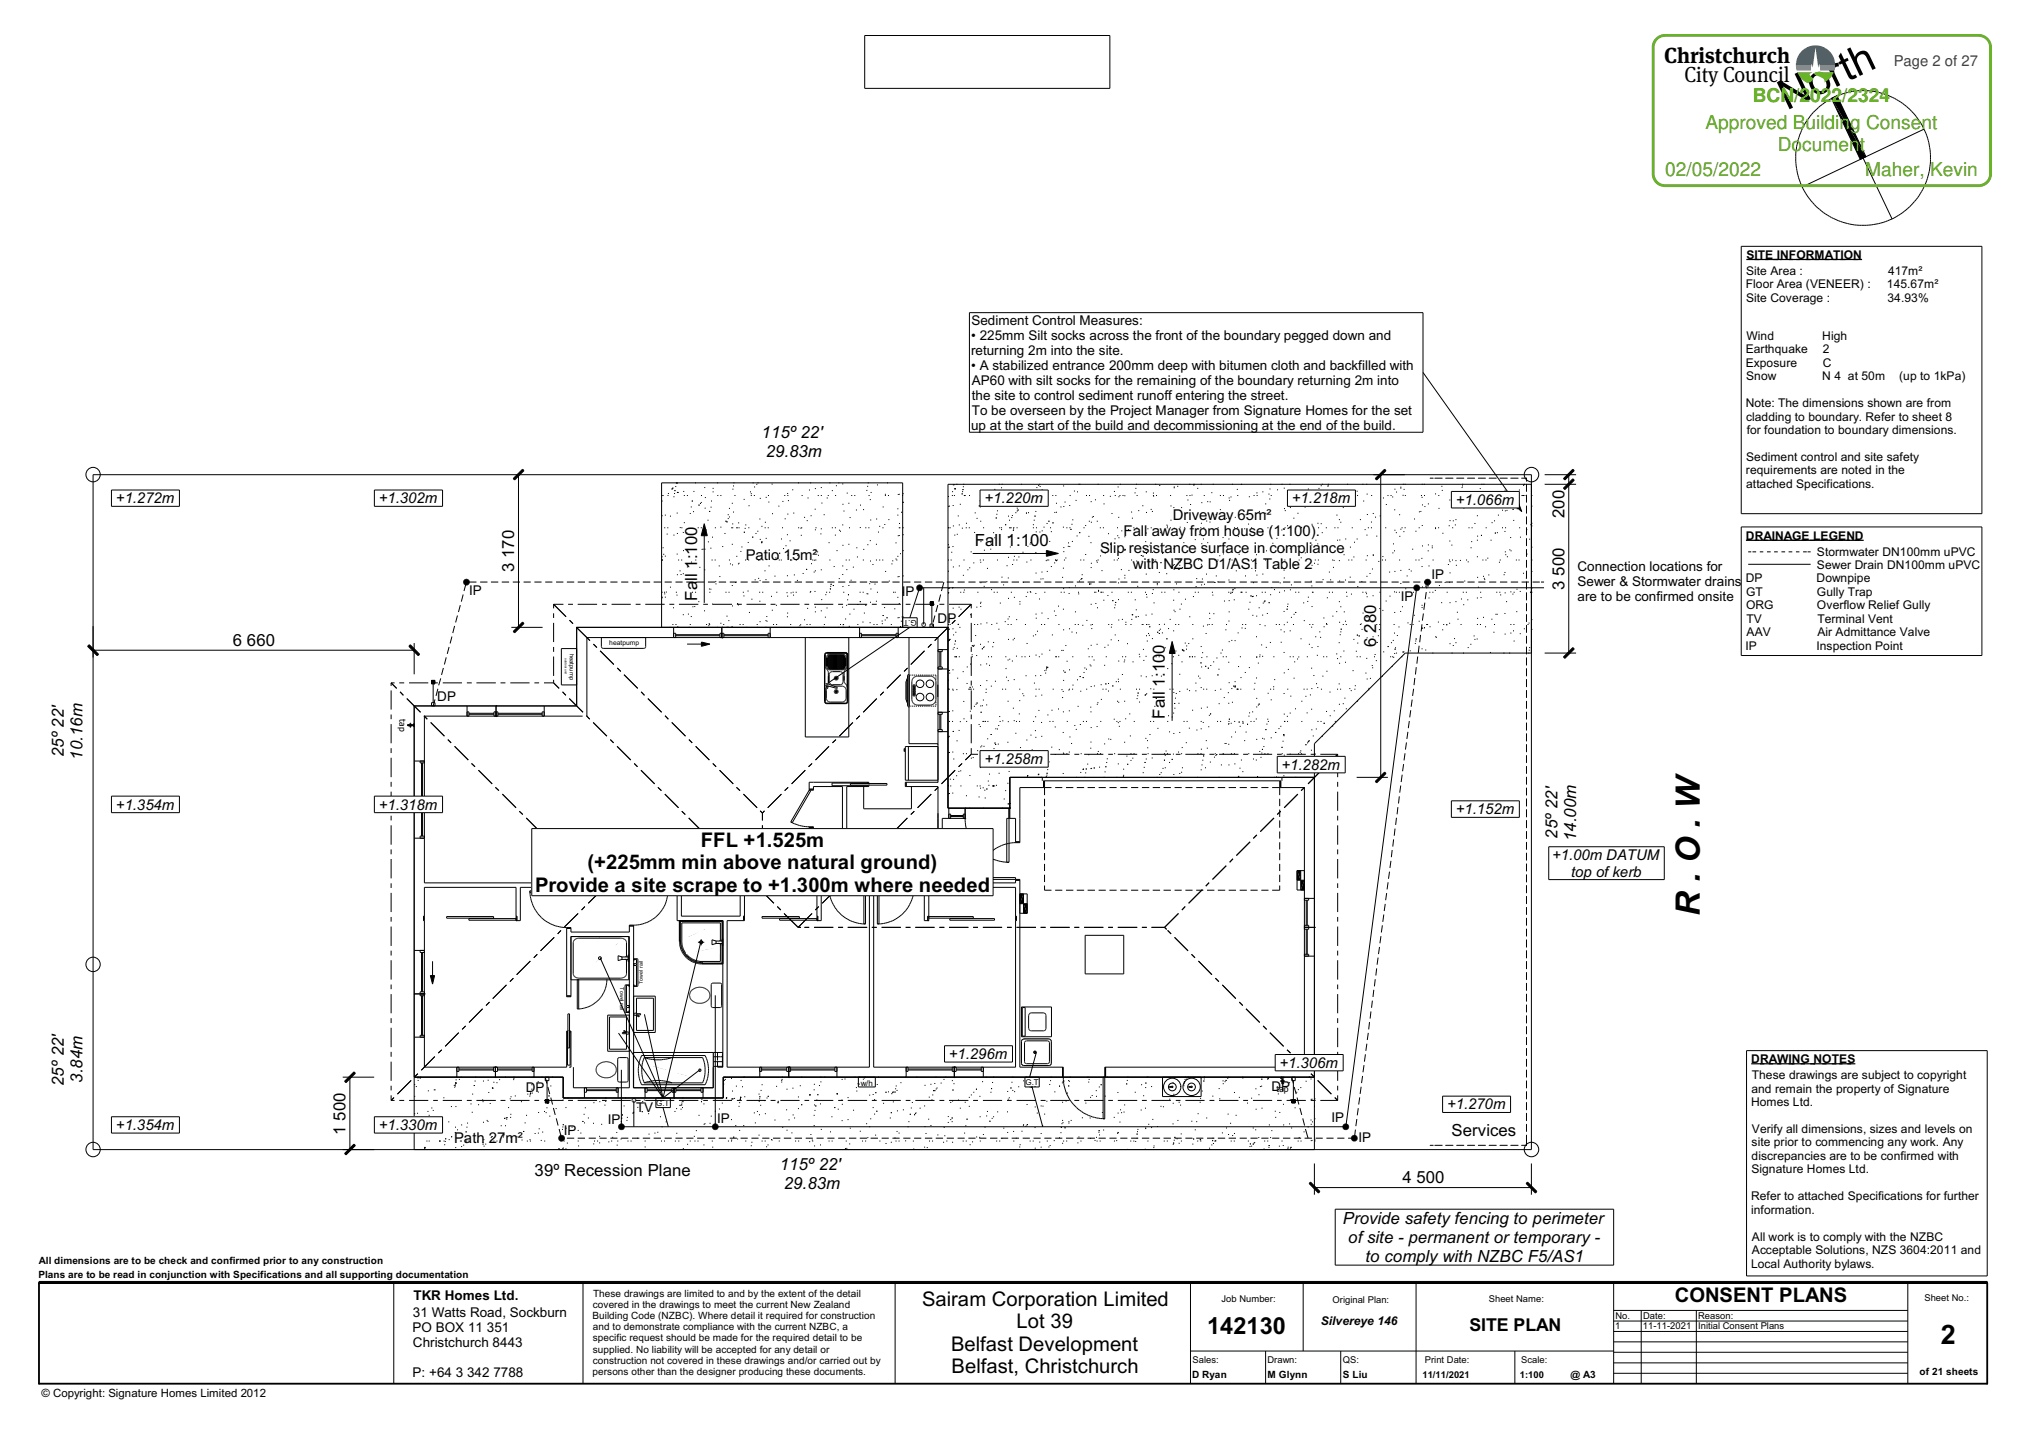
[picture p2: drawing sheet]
<svg xmlns="http://www.w3.org/2000/svg" width="420mm" height="297mm" viewBox="0 0 420 297" stroke-linecap="round" stroke-linejoin="round" font-family="sans-serif">
<defs><g id="words">
<text font-size="8.6" x="370.5" y="22.9" transform="rotate(-25 370.5 22.9)">North</text>
<text font-size="7" x="352.5" y="189.9" transform="rotate(-90 352.5 189.9)">R . O . W</text>
<text font-size="5.6" x="402.5" y="278.8">2</text>
<text font-size="4.9" x="250.3" y="276.7">142130</text>
<g font-size="4.5">
<text x="345.1" y="13.1">Christchurch</text>
<text x="349.3" y="17.1">City Council</text>
</g>
<g font-size="4.2">
<text x="145.3" y="175.6">FFL +1.525m</text>
<text x="111" y="185">Provide a site scrape to +1.300m where needed</text>
<text x="121.8" y="180.3">(+225mm min above natural ground)</text>
<text x="191.2" y="270.8">Sairam Corporation Limited</text>
<text x="210.8" y="275.5">Lot 39</text>
<text x="347.3" y="270.1">CONSENT PLANS</text>
<text x="197.2" y="280.2">Belfast Development</text>
<text x="197.4" y="284.8">Belfast, Christchurch</text>
</g>
<g font-size="4" fill="#5db100">
<text x="363.5" y="21.2">BCN/2022/2324</text>
<text x="353.7" y="26.7">Approved Building Consent</text>
<text x="368.7" y="31.3">Document</text>
<text x="345.4" y="36.5">02/05/2022</text>
<text x="386.8" y="36.5">Maher, Kevin</text>
</g>
<text font-size="3.7" x="304.7" y="276.1">SITE PLAN</text>
<g font-size="3.5">
<text x="157.9" y="90.9">115º 22'</text>
<text x="158.8" y="94.8">29.83m</text>
<text x="324.4" y="107.5" transform="rotate(-90 324.4 107.5)">200</text>
<text x="202.1" y="113.3">Fall 1:100</text>
<text x="106.6" y="118.7" transform="rotate(-90 106.6 118.7)">3 170</text>
<text x="144.6" y="124.6" transform="rotate(-90 144.6 124.6)">Fall 1:100</text>
<text x="324.4" y="122.3" transform="rotate(-90 324.4 122.3)">3 500</text>
<text x="48.3" y="134">6 660</text>
<text x="285.4" y="134.2" transform="rotate(-90 285.4 134.2)">6 280</text>
<text x="241.6" y="149.1" transform="rotate(-90 241.6 149.1)">Fall 1:100</text>
<text x="13.3" y="157.1" transform="rotate(-90 13.3 157.1)">25º 22'</text>
<text x="17.1" y="157.6" transform="rotate(-90 17.1 157.6)">10.16m</text>
<text x="323" y="173.9" transform="rotate(-90 323 173.9)">25º 22'</text>
<text x="326.9" y="174.5" transform="rotate(-90 326.9 174.5)">14.00m</text>
<text x="13.3" y="225.3" transform="rotate(-90 13.3 225.3)">25º 22'</text>
<text x="17.1" y="224.6" transform="rotate(-90 17.1 224.6)">3.84m</text>
<text x="71.7" y="235.4" transform="rotate(-90 71.7 235.4)">1 500</text>
<text x="301" y="235.7">Services</text>
<text x="110.9" y="243.9">39º Recession Plane</text>
<text x="161.7" y="242.7">115º 22'</text>
<text x="290.8" y="245.4">4 500</text>
<text x="162.6" y="246.5">29.83m</text>
<text x="278.5" y="254">Provide safety fencing to perimeter</text>
<text x="279.6" y="257.9">of site - permanent or temporary -</text>
<text x="283.2" y="261.7">to comply with NZBC F5/AS1</text>
</g>
<text font-size="3.1" fill="#404040" x="392.7" y="13.7">Page 2 of 27</text>
<g font-size="3.1">
<text x="24" y="104.4">+1.272m</text>
<text x="78.6" y="104.4">+1.302m</text>
<text x="204.2" y="104.4">+1.220m</text>
<text x="243.2" y="107.8">Driveway 65m²</text>
<text x="267.9" y="104.4">+1.218m</text>
<text x="301.9" y="104.7">+1.066m</text>
<text x="233" y="111.3">Fall away from house (1:100).</text>
<text x="154.6" y="116.2">Patio 15m²</text>
<text x="228.1" y="114.6">Slip resistance surface in compliance</text>
<text x="234.9" y="118.1">with NZBC D1/AS1 Table 2</text>
<text x="204.2" y="158.5">+1.258m</text>
<text x="265.8" y="159.7">+1.282m</text>
<text x="24" y="167.9">+1.354m</text>
<text x="78.6" y="167.9">+1.318m</text>
<text x="301.9" y="168.9">+1.152m</text>
<text x="321.9" y="178.4">+1.00m DATUM</text>
<text x="325.8" y="181.9">top of kerb</text>
<text x="196.8" y="219.7">+1.296m</text>
<text x="265.3" y="221.5">+1.306m</text>
<text x="300.1" y="230.1">+1.270m</text>
<text x="24" y="234.4">+1.354m</text>
<text x="78.6" y="234.4">+1.330m</text>
<text x="94.2" y="237.2">Path 27m²</text>
</g>
<g font-size="2.8">
<text x="201.4" y="70.5">• 225mm Silt socks across the front of the boundary pegged down and</text>
<text x="201.5" y="67.4">Sediment Control Measures:</text>
<text x="201.4" y="73.6">returning 2m into the site.</text>
<text x="201.4" y="76.7">• A stabilized entrance 200mm deep with bitumen cloth and backfilled with</text>
<text x="201.5" y="79.8">AP60 with silt socks for the remaining of the boundary returning 2m into</text>
<text x="201.5" y="82.9">the site to control sediment runoff entering the street.</text>
<text x="201.4" y="89.1">up at the start of the build and decommissioning at the end of the build.</text>
<text x="201.5" y="86">To be overseen by the Project Manager from Signature Homes for the set</text>
<text x="327.2" y="118.5">Connection locations for</text>
<text x="97.3" y="123.5">IP</text>
<text x="187" y="123.7">IP</text>
<text x="290.5" y="124.6">IP</text>
<text x="296.9" y="120">IP</text>
<text x="327.2" y="121.6">Sewer &amp; Stormwater drains</text>
<text x="327.2" y="124.7">are to be confirmed onsite</text>
<text x="194.4" y="129.2">DP</text>
<text x="90.7" y="145.4">DP</text>
<text x="109.1" y="226.5">DP</text>
<text x="263.7" y="226.4">DP</text>
<text x="126.1" y="233.2">IP</text>
<text x="131.9" y="230.6">TV</text>
<text x="148.8" y="232.9">IP</text>
<text x="276.1" y="232.8">IP</text>
<text x="116.9" y="235.5">IP</text>
<text x="281.7" y="236.9">IP</text>
<text x="85.7" y="269.6">TKR Homes Ltd.</text>
<text x="85.6" y="273.2">31 Watts Road, Sockburn</text>
<text x="85.6" y="276.3">PO BOX 11 351</text>
<text x="85.6" y="279.4">Christchurch 8443</text>
<text x="85.6" y="285.6">P: +64 3 342 7788</text>
</g>
<g font-size="2.5">
<text x="362.2" y="53.7">SITE INFORMATION</text>
<text x="362" y="59.8">Floor Area (VENEER) :</text>
<text x="362.1" y="57">Site Area :</text>
<text x="391.3" y="59.8">145.67m²</text>
<text x="391.5" y="57">417m²</text>
<text x="362.1" y="62.6">Site Coverage :</text>
<text x="391.5" y="62.6">34.93%</text>
<text x="362.2" y="70.5">Wind</text>
<text x="377.9" y="70.5">High</text>
<text x="362" y="73.3">Earthquake</text>
<text x="362" y="76.1">Exposure</text>
<text x="378" y="76.1">C</text>
<text x="378" y="73.3">2</text>
<text x="362.1" y="78.9">Snow</text>
<text x="377.9" y="78.9">N 4 at 50m</text>
<text x="393.9" y="78.9">(up to 1kPa)</text>
<text x="362" y="84.5">Note: The dimensions shown are from</text>
<text x="362.1" y="87.2">cladding to boundary. Refer to sheet 8</text>
<text x="362.1" y="95.6">Sediment control and site safety</text>
<text x="362.2" y="90">for foundation to boundary dimensions.</text>
<text x="362.1" y="98.4">requirements are noted in the</text>
<text x="362.1" y="101.2">attached Specifications.</text>
<text x="362.1" y="111.9">DRAINAGE LEGEND</text>
<text x="376.8" y="115.2">Stormwater DN100mm uPVC</text>
<text x="376.8" y="118">Sewer Drain DN100mm uPVC</text>
<text x="362" y="120.8">DP</text>
<text x="362.1" y="123.6">GT</text>
<text x="376.7" y="120.8">Downpipe</text>
<text x="376.8" y="123.6">Gully Trap</text>
<text x="362.1" y="126.4">ORG</text>
<text x="362.2" y="129.2">TV</text>
<text x="362.2" y="132">AAV</text>
<text x="376.8" y="126.4">Overflow Relief Gully</text>
<text x="376.9" y="129.2">Terminal Vent</text>
<text x="376.9" y="132">Air Admittance Valve</text>
<text x="362" y="134.7">IP</text>
<text x="376.7" y="134.7">Inspection Point</text>
<text x="363.2" y="220.5">DRAWING NOTES</text>
<text x="363.2" y="226.7">and remain the property of Signature</text>
<text x="363.3" y="223.9">These drawings are subject to copyright</text>
<text x="363.1" y="229.4">Homes Ltd.</text>
<text x="363.3" y="237.8">site prior to commencing any work. Any</text>
<text x="363.3" y="235">Verify all dimensions, sizes and levels on</text>
<text x="363.2" y="243.4">Signature Homes Ltd.</text>
<text x="363.3" y="240.6">discrepancies are to be confirmed with</text>
<text x="363.1" y="249">Refer to attached Specifications for further</text>
<text x="363.2" y="251.8">information.</text>
<text x="363.3" y="257.3">All work is to comply with the NZBC</text>
<text x="363.1" y="262.9">Local Authority bylaws.</text>
<text x="363.3" y="260.1">Acceptable Solutions, NZS 3604:2011 and</text>
<text x="273.9" y="274.8">Silvereye 146</text>
</g>
<text font-size="2.4" x="8.6" y="289.7">© Copyright: Signature Homes Limited 2012</text>
<g font-size="2.1">
<text x="8.1" y="262.3">All dimensions are to be check and confirmed prior to any construction</text>
<text x="8" y="265.1">Plans are to be read in conjunction with Specifications and all supporting documentation</text>
<text x="123" y="268.9">These drawings are limited to and by the extent of the detail</text>
<text x="122.9" y="273.6">Building Code (NZBC). Where detail it required for construction</text>
<text x="122.9" y="271.3">covered in the drawings to meet the current New Zealand</text>
<text x="122.9" y="275.9">and to demonstrate compliance with the current NZBC, a</text>
<text x="122.9" y="278.3">specific request should be made for the required detail to be</text>
<text x="122.9" y="280.6">supplied. No liability will be accepted for any detail or</text>
<text x="122.9" y="285.2">persons other than the designer producing these documents.</text>
<text x="122.9" y="282.9">construction not covered in these drawings and/or carried out by</text>
<text x="247.2" y="285.9">D Ryan</text>
<text x="262.9" y="285.9">M Glynn</text>
<text x="278.5" y="285.9">S Liu</text>
<text x="325.7" y="285.9">@ A3</text>
<text x="398.1" y="285.2">of 21 sheets</text>
</g>
<g font-size="1.9">
<text x="399.1" y="269.9">Sheet No.:</text>
<text x="253.3" y="270.1">Job Number:</text>
<text x="276.4" y="270.3">Original Plan:</text>
<text x="308.7" y="270.1">Sheet Name:</text>
<text x="335" y="275.8">1</text>
<text x="335" y="273.6">No.</text>
<text x="340.7" y="275.8">11-11-2021</text>
<text x="340.7" y="273.6">Date:</text>
<text x="352.2" y="273.6">Reason:</text>
<text x="352.2" y="275.8">Initial Consent Plans</text>
<text x="247.3" y="282.7">Sales:</text>
<text x="262.8" y="282.7">Drawn:</text>
<text x="278.5" y="282.7">QS:</text>
<text x="295" y="285.8">11/11/2021</text>
<text x="295.5" y="282.7">Print Date:</text>
<text x="315.2" y="285.8">1:100</text>
<text x="315.5" y="282.8">Scale:</text>
</g>
<g font-size="1.8">
<text x="82.8" y="149.2" transform="rotate(90 82.8 149.2)">tap</text>
<text x="264.8" y="226.5">tap</text>
</g>
<g font-size="1.7">
<text x="190.1" y="128.6" transform="rotate(-180 190.1 128.6)">G.T</text>
<text x="178.5" y="225.2">w/h</text>
<text x="212.6" y="225">G.T</text>
<text x="136.1" y="229.3">G.T</text>
</g>
<g font-size="1.4">
<text x="126.4" y="133.7">heatpump</text>
<text x="142.5" y="197.5">2/S curved</text>
</g>
<g font-size="1.2">
<text x="118.2" y="135.6" transform="rotate(90 118.2 135.6)">heatpump</text>
<text x="144.4" y="221" transform="rotate(-180 144.4 221)">1675x735x450deep</text>
<text x="144.4" y="222.5" transform="rotate(-180 144.4 222.5)">Stylus Maxton 1700</text>
</g>
<g font-size="1.1">
<text x="128.6" y="204.8" transform="rotate(90 128.6 204.8)">Towel rail</text>
<text x="133.3" y="204.1" transform="rotate(-90 133.3 204.1)">Towel rail</text>
</g>
<g font-size=".9">
<text x="123.7" y="196" transform="rotate(90 123.7 196)">Athena Seville</text>
<text x="125.1" y="196.5" transform="rotate(90 125.1 196.5)">1000x1000</text>
</g>
<text font-size=".6" x="117.1" y="136.5" transform="rotate(90 117.1 136.5)">outdoor unit</text>
</g></defs>
<path d="M8.1 266.1h404v20.9h-404z" fill="none" stroke="#000" stroke-width=".38"/>
<g fill="none" stroke="#000" stroke-width=".21">
<path d="M179.3 7.4h50.9v10.9h-50.9zM379.8 20.4l1.2-.5 6 12.6-1.2 .6zM380.4 20.2a13.9 13.9 0 0 1 18.6 6.6M380.4 20.2a14 14 0 0 0-8 11.7 14 14 0 0 0 20 13.5M380.4 20.2l12 25.2M399 26.8a14 14 0 0 1-6.6 18.6M399 26.8l-25.2 12M361.1 51.1h49.9v55.5h-49.9zM19.3 98.5h298.3v140h-298.3zM361.1 109.3h49.9v26.7h-49.9zM362.5 114.5h.7M362.5 117.1h13"/>
<path d="M363.4 114.5h.8M365 114.5h.7M366.4 114.5h.8M367.9 114.5h.8M369.4 114.5h.8M370.9 114.5h.8M372.4 114.5h.8M373.9 114.5h.8M374.9 114.5h.6M362.2 217.9h49.9v46.8h-49.9zM8.1 265.8h404v.3h-404zM81.7 266.1v20.9"/>
<path d="M120.9 266.1v20.9M185.6 266.1v20.9M246.9 266.1v20.9M270.3 266.1v14.1M293.7 266.1v20.9M334.6 271.8h61M334.6 266.1v20.9M395.6 266.1v20.9M246.9 280.2h87.7M262.5 280.2v6.8M278 280.2v6.8M314.2 280.2v6.8"/>
</g>
<path d="M8.1 266h404" fill="none" stroke="#000" stroke-width=".34"/>
<path d="M379.8 20.4l1.2-.5 6 12.6zM379.8 20.4l7.2 12.1-1.2 .6z" fill="#000"/>
<path d="M149.9 218.3v3.1h-2z" fill="#fff"/>
<path d="M148.8 220v1.4M149.3 219.2h.6M149.8 218.4v3M148 221.2h1.9M148.7 220.2h1.2" fill="none" stroke="#000" stroke-width=".21"/>
<path d="M147.9 218.3h2l-2 3.1z" fill="#fff"/>
<path d="M147.9 219.2h1.4M148.8 218.3v1.7M149.8 218.3v.1M149.9 218.3h-2v3.1M147.9 221.2h.1M147.9 220.2h.8" fill="none" stroke="#000" stroke-width=".21"/>
<g fill="#fff">
<path d="M167 132.2l9 20.7h-9z"/>
<path d="M167 132.2h9v20.7z"/>
</g>
<path d="M167 132.2v20.7h9v-20.7h-8.2" fill="none" stroke="#000" stroke-width=".21"/>
<g fill="#fff">
<path d="M188.5 132.2h6v22.1z"/>
<path d="M188.5 132.2l6 22.1h-6z"/>
</g>
<path d="M188.5 132.2v22.1h6" fill="none" stroke="#000" stroke-width=".21"/>
<g fill="#fff">
<path d="M171 145.5h4.8l-4.3 .5z"/>
<path d="M171.5 146l4.3-.5-.5 .5z"/>
<path d="M171 135.8l4.8 9.7h-4.8z"/>
<path d="M171.5 135.3h3.8l.5 .5z"/>
<path d="M171 135.8l.5-.5 4.3 .5z"/>
<path d="M171 135.8h4.8v9.7z"/>
<path d="M171.2 145.9l.2 .1z"/>
<path d="M171.2 145.9l.1 .1z"/>
<path d="M171.2 145.8l.2 .2z"/>
<path d="M171.2 145.8l.3 .2z"/>
<path d="M171.1 145.7v.1z"/>
<path d="M171.1 145.7l.1 .1z"/>
<path d="M171 145.6l.2 .2z"/>
<path d="M171 145.6l.5 .4-.3-.2z"/>
<path d="M171 145.6l.1 .1z"/>
<path d="M171 145.5l.5 .5z"/>
<path d="M175.8 145.5l-.5 .5z"/>
<path d="M175.8 145.6v.2z"/>
<path d="M175.8 145.5v.3z"/>
<path d="M175.8 145.5l-.1 .3z"/>
<path d="M175.8 145.5l-.2 .4z"/>
<path d="M175.3 146l.5-.5-.2 .4z"/>
<path d="M175.3 146l.3-.1z"/>
<path d="M175.4 146l.2-.1z"/>
<path d="M175.5 146l.1-.1z"/>
<path d="M171 135.7v.1z"/>
<path d="M171.1 135.6l-.1 .1z"/>
<path d="M171.2 135.5l.1-.1z"/>
<path d="M171.2 135.5l.1-.1-.2 .2z"/>
<path d="M171.3 135.4h.1z"/>
<path d="M171.3 135.4l.2-.1z"/>
<path d="M171.1 135.6l.4-.3z"/>
<path d="M171.1 135.6l.4-.3-.5 .4z"/>
<path d="M171 135.7l.5-.4-.5 .5z"/>
<path d="M175.4 135.4h.2z"/>
<path d="M175.4 135.4l.2 .1z"/>
<path d="M175.4 135.3l.2 .2z"/>
<path d="M175.3 135.3l.3 .2z"/>
<path d="M175.6 135.5l.1 .1z"/>
<path d="M175.6 135.5l.2 .1z"/>
<path d="M175.6 135.5l.2 .3z"/>
<path d="M175.8 135.6v.2z"/>
<path d="M175.3 135.3l.3 .2 .2 .3z"/>
</g>
<g fill="none" stroke="#000" stroke-width=".21">
<path d="M171.1 135.6v.1M171.2 135.6l-.2 .2v9.7l.4 .4M171.2 135.6h.1M171.2 135.5h4.5l-.1 10.2-.1 .1h-4.1l-.2-.1M171.2 135.5v.1M171.2 138.5v.1M171.2 138.6l.5 .7 .1 2.6-.5 .8M171.3 135.6l-.1 .1v2.8M171.3 135.6h.1M171.3 135.6l4.2-.1 .2 .2M171.5 136.4l.1 .1v1.7h-.1zM171.5 138.2h.1"/>
<path d="M171.6 135.8l.4-.1h2.9l.3 .1 .2 .4v2.2l-.1 .3-.4 .2h-3l-.2-.1-.3-.5v-2zM171.7 136v2.7zM171.7 138.7h.1M171.7 139.3l.1 .1M171.9 135.8l.1 3zM172 139.7h.1M172.1 135.8l.1 3.1zM172.3 135.8l.1 3.1zM172.6 135.8v3.1zM172.8 135.8v3.1zM173 135.8v3.1zM173.2 135.8v3.1z"/>
<path d="M173.4 138.8h.1l-.1-3v3M173.6 138.8l.1-3-.1 3.1M173.6 138.9h.1M173.8 138.8v-3v3.1M173.8 138.9h.1M174 135.8l.1 3.1zM174.2 135.8v3.1zM174.4 135.8l.1 3.1zM174.5 139.4l-2.1-.1-.3 .2-.1 .3v1.6l.1 .4M174.5 139.4h.1M174.6 139.4l.2 .3v1.9l-.1 .2M174.6 135.8l.1 3.1z"/>
<path d="M174.8 135.8l.1 3zM175 138.9h.1M175 136l.1 2.7zM175.2 138.2h.1v-1.8h-.1l.1 1.8M175.5 135.4l.1 .1M175.6 135.6h.1M175.6 138.5v.1M175.6 138.6l-.6 .8 .1 2.1M175.7 135.6l-.3-.3h-4l-.3 .2v10.3l4.5 .1 .1-.1M175.7 135.5v.1M175.7 135.6h.1M175.7 138.3l-.1 .2"/>
<path d="M175.7 135.7v10M175.7 135.6v10.2M171.1 145.8h.1M171.1 145.7h.1M171.2 145.7h.1M171.3 145.9v.1M171.3 142.7l-.1 .3v2.7M171.3 142.1h.1M171.3 142.7h.1M171.4 141.9h.2l-.1 .3h-.2zM171.4 142.8h.1M171.5 142.2h.1"/>
<path d="M171.6 142.6l.4-.3 3 .1 .4 .5v2.2l-.1 .2-.5 .3h-2.8l-.3-.1-.3-.6v-1.9zM172 141.6h.1M172.1 141.8l.1 .1M172.1 141.8h.1M172.2 141.9h.1M172.5 142h.1M173.1 140.9v.1M173.1 140.8v.1M173.1 143.2l-.1 .1 .1 .5M173.1 141h.1M173.1 143.8h.1M173.2 143.1l-.1 .1"/>
<path d="M173.2 143.1h.5M173.2 143.6h.4l-.2-.4-.2 .3 .2 .2 .1-.1M173.3 140.6l.1 .2M173.3 143.6v-.3h.2l.1 .3M173.3 140.6l.2-.1 .2 .1M173.3 140.6h.1M173.4 143.4v.2h.2M173.4 143.4h.1v.2M173.4 143.6h.1M173.4 143.4h.1M173.5 140.8l-.2-.2h.2v.2M173.5 140.6h.1"/>
<path d="M173.5 143.4h.1M173.5 143.6h-.1M173.5 140.8v.1M173.6 140.6v.2l-.3 .1-.1-.3 .3-.1 .1 .3h-.1M173.6 140.8h-.1M173.6 140.3h-.4l-.2 .2 .1 .3M173.6 140.3h.1M173.6 140.8h.1M173.6 143.4h.1M173.7 140.3l.1 .2v.4l-.2 .2-.4-.1M173.7 143.2l.1 .1v.3M173.7 143.1v.1"/>
<path d="M173.7 143.5l-.1 .1M173.8 143.6l-.2 .2h-.4M173.8 143.6h.1M174.4 142h-.1M174.7 141.8l-.2 .2-2.2-.1M174.7 141.8h.1M174.8 141.7h.1M175.1 141.6l.6 .8M175.1 141.5v.1M175.4 143h.1M175.5 144.9h-.1M175.6 145.9l-.1 .1"/>
<path d="M175.7 145.8l-.2 .1M175.7 145.7v.1"/>
<circle cx="171.5" cy="142" r=".2"/>
</g>
<g fill="#fff">
<path d="M171.4 142.2l2.2 .4-.1 .2z"/>
<path d="M171.5 141.8l2.1 .8-2.2-.4z"/>
<path d="M173.6 142.6l.1 .1z"/>
<path d="M173.6 142.6v.1z"/>
<path d="M173.6 142.6v.2z"/>
<path d="M173.6 142.6l-.1 .2z"/>
<path d="M171.3 141.9l.1 .3z"/>
<path d="M171.3 141.9l.2-.1z"/>
<path d="M171.3 141.9l.2-.1-.1 .4z"/>
<path d="M171.3 142v.2z"/>
<path d="M171.3 141.9v.3z"/>
<path d="M171.5 141.8l-.1 .4z"/>
</g>
<path d="M171.3 141.9h.1M171.3 141.9l2.3 .7v.2l-2.2-.6zM173.6 142.6h.1M173.6 142.7h.1" fill="none" stroke="#000" stroke-width=".21"/>
<g fill="#fff">
<path d="M171.3 142.1l.4 .6-.3 .1z"/>
<path d="M171.3 142.1l.4-.1v.7z"/>
<path d="M171.4 142.8h.2z"/>
<path d="M171.4 142.8l.3-.1z"/>
<path d="M171.3 142h.4z"/>
<path d="M171.3 141.9l.4 .1z"/>
<path d="M171.4 141.9l.3 .1z"/>
<path d="M171.4 141.8l.3 .2z"/>
<path d="M171.5 141.8l.2 .2z"/>
<path d="M171.6 141.9l.1 .1z"/>
</g>
<path d="M171.3 141.9h.1M171.3 141.9h.4l-.1 .9h-.2z" fill="none" stroke="#000" stroke-width=".21"/>
<g fill="#fff">
<path d="M171.4 142.2l.2 .5z"/>
<path d="M171.4 142.2h.2v.5z"/>
<path d="M171.4 142.2h.2z"/>
</g>
<path d="M188.3 139.9h.3v6.7h-.3zM171.4 142.2h.2v.5zM171.5 142.1v.1M194.5 142v2.6" fill="none" stroke="#000" stroke-width=".21"/>
<g fill="#fff">
<path d="M188.2 140.8h.1l-.2 .6z"/>
<path d="M188.2 140.8l-.1 .6h-.2z"/>
</g>
<path d="M188.2 140.8h.1l-.2 .6h-.2z" fill="none" stroke="#000" stroke-width=".21"/>
<g fill="#fff">
<path d="M188.1 141.4v3.7h-.2z"/>
<path d="M187.9 141.4h.2l-.2 3.7z"/>
</g>
<path d="M187.9 141.4h.2v3.7h-.2z" fill="none" stroke="#000" stroke-width=".21"/>
<path d="M188.2 145.8h.1v.6z" fill="#fff"/>
<path d="M188.2 145.8h.1v.6z" fill="none" stroke="#000" stroke-width=".21"/>
<g fill="#fff">
<path d="M187.9 145.1h.2l.1 .7z"/>
<path d="M188.1 145.1l.2 .7h-.1z"/>
</g>
<path d="M187.9 145.1h.2l.2 .7h-.1z" fill="none" stroke="#000" stroke-width=".21"/>
<path d="M188.3 140.1v.7h-.1z" fill="#fff"/>
<path d="M188.3 140.1v.7h-.1z" fill="none" stroke="#000" stroke-width=".21"/>
<g fill="#fff">
<path d="M188.2 145.8h.1v.6z"/>
<path d="M188.1 145.1l.2 .7h-.1z"/>
<path d="M188.1 141.4v3.7h-.2z"/>
<path d="M187.9 145.1h.2l.1 .7z"/>
<path d="M187.9 141.4h.2l-.2 3.7z"/>
<path d="M188.2 140.8l-.1 .6h-.2z"/>
<path d="M188.2 140.8h.1l-.2 .6z"/>
<path d="M188.3 140.1v.7h-.1z"/>
</g>
<g fill="none" stroke="#000" stroke-width=".21">
<path d="M188.3 140.1v.7l-.2 .6v3.7l.2 .7v.6l-.4-1.3v-3.7zM188.6 140h.2M188.6 146.5h.2M189.1 140h.2M189.1 146.5h.2M189.4 142.1h.4v2.3h-.4zM189.5 140h.2M189.5 146.5h.2M189.8 146.1l.1 .1M189.9 140h.3M189.9 146.5h.3M190.4 140h.2"/>
<path d="M190.4 146.5h.2M190.8 140h.3M190.8 146.5h.3M191.2 140h.3M191.2 146.5h.3M191.7 140h.2M191.7 146.5h.2M192.1 140h.3M192.1 146.5h.3M192.5 140h.3M192.5 146.5h.3M193 140h.3"/>
<path d="M193 146.5h.3M193.4 146.1l-.1 .1M193.4 140h.3M193.4 146.5h.3M193.7 145.9v.1M193.8 140h.3v.2M193.9 145.7l-.2 .2M193.9 145.7l.2-.5v-3.9l-.2-.5-.4-.4-.4-.1h-3l-.6 .2-.4 .8v4l.2 .5 .9 .5h2.8l.7-.3M193.9 145.7h.1M194.1 140.3v.2M194.1 140.7v.3M194.1 145.5v.3"/>
<path d="M194.1 146v.2M194.1 146.4l-.3 .1"/>
<circle cx="189.6" cy="142.5" r=".17"/>
<circle cx="189.6" cy="143" r=".17"/>
<circle cx="189.6" cy="143.9" r=".18"/>
<circle cx="189.6" cy="143.4" r=".18"/>
<circle cx="190.8" cy="141.8" r=".79"/>
<circle cx="190.8" cy="144.6" r=".79"/>
<circle cx="192.8" cy="141.8" r=".78"/>
<circle cx="192.8" cy="144.6" r=".78"/>
</g>
<path d="M188.3 139.9h.3v6.7h-.3z" fill-rule="evenodd" fill="#fff"/>
<path d="M188.3 139.9h.3v6.7h-.3z" fill="none" stroke="#000" stroke-width=".21"/>
<g fill="#fff">
<path d="M131.4 218.3l16.5 7.3h-16.5z"/>
<path d="M131.4 218.3h16.5v7.3z"/>
</g>
<path d="M131.4 218.3h16.5v7.3h-16.5z" fill="none" stroke="#000" stroke-width=".21"/>
<g fill="#fff">
<path d="M146.2 218.9l.3 .6z"/>
<path d="M146.6 219.8l.2 .6z"/>
<path d="M146.5 219.5l.3 .9z"/>
<path d="M146.5 219.5l.4 1.3z"/>
<path d="M146.9 221.8v1z"/>
<path d="M146.9 222.2v.6z"/>
<path d="M146.9 223.2l-.2 .7z"/>
<path d="M146.9 221.8v1l-.7 2.2z"/>
<path d="M146.7 223.9l-.5 1.1z"/>
<path d="M146.9 223.2l-.7 1.8z"/>
<path d="M146.6 224.2l-.4 .8z"/>
<path d="M146.9 222.8l-.7 2.2z"/>
<path d="M146.9 221.4l-.7 3.6z"/>
<path d="M146.9 221.1l-.7 3.9z"/>
<path d="M146.5 219.5l.4 1.3-.7 4.2z"/>
<path d="M146.2 218.9l.3 .6-.3 5.5z"/>
<path d="M146.9 220.8l-.7 4.2z"/>
<path d="M146.5 224.5l-.3 .5z"/>
<path d="M133.1 225l13.1-6.1v6.1z"/>
<path d="M132.9 224.7l.2 .3z"/>
<path d="M132.7 224l.2 .7z"/>
<path d="M132.4 222.7l.2 1z"/>
<path d="M132.4 222.7l.1 .7z"/>
<path d="M132.4 222.7l.3 1.3z"/>
<path d="M132.5 220.6l-.1 .7z"/>
<path d="M133.1 218.9l-.7 3.4z"/>
<path d="M133.1 218.9l-.7 3.1z"/>
<path d="M133.1 218.9l-.7 2.8z"/>
<path d="M133.1 218.9l-.6 1.7z"/>
<path d="M133.1 218.9l-.7 2.4z"/>
<path d="M133.1 218.9l-.5 1.4z"/>
<path d="M133.1 218.9l-.4 1.1z"/>
<path d="M133.1 218.9v6.1l-.2-.3z"/>
<path d="M133.1 218.9l-.7 3.8z"/>
<path d="M133.1 218.9l-.4 5.1-.3-1.3z"/>
<path d="M133.1 218.9l-.2 5.8-.2-.7z"/>
<path d="M133.1 218.9l-.3 .7z"/>
<path d="M133.1 218.9h13.1l-13.1 6.1z"/>
</g>
<path d="M133.1 218.9h13.1l.2 .4a6.9 6.9 0 0 1-.2 5.7h-13.1a7 7 0 0 1 0-6.1z" fill="none" stroke="#000" stroke-width=".21"/>
<g fill="#fff">
<path d="M133.5 224.5l12.2 .1h-12.1z"/>
<path d="M133.5 224.5h12.3l-.1 .1z"/>
<path d="M133.4 224.2l12.4 .3h-12.3z"/>
<path d="M133.4 224.2h12.5l-.1 .3z"/>
<path d="M133.3 223.9l12.6 .3h-12.5z"/>
<path d="M133.3 223.9h12.7l-.1 .3z"/>
<path d="M133.3 223.6l12.7 .3h-12.7z"/>
<path d="M133.3 223.6h12.7v.3z"/>
<path d="M133.2 223.4l12.8 .2h-12.7z"/>
<path d="M133.2 223.4h12.9l-.1 .2z"/>
<path d="M133.2 223.1l12.9 .3h-12.9z"/>
<path d="M133.2 223.1h12.9v.3z"/>
<path d="M133.1 222.8l13 .3h-12.9z"/>
<path d="M133.1 222.8h13.1l-.1 .3z"/>
<path d="M133.1 222.5l13.1 .3h-13.1z"/>
<path d="M133.1 222.5h13.1v.3z"/>
<path d="M133.1 222.2l13.1 .3h-13.1z"/>
<path d="M133.1 222.2h13.1v.3z"/>
<path d="M133.1 222l13.1 .2h-13.1z"/>
<path d="M133.1 222h13.1v.2z"/>
<path d="M133.1 221.7l13.1 .3h-13.1z"/>
<path d="M133.1 221.7h13.1v.3z"/>
<path d="M133.1 221.4l13.1 .3h-13.1z"/>
<path d="M133.1 221.4h13.1v.3z"/>
<path d="M133.1 221.1l13.1 .3h-13.1z"/>
<path d="M133.1 221.1h13.1v.3z"/>
<path d="M133.2 220.9l13 .2h-13.1z"/>
<path d="M133.2 220.9h12.9l.1 .2z"/>
<path d="M133.2 220.6l12.9 .3h-12.9z"/>
<path d="M133.2 220.6h12.9v.3z"/>
<path d="M133.3 220.3l12.8 .3h-12.9z"/>
<path d="M133.3 220.3h12.7l.1 .3z"/>
<path d="M133.3 220l12.7 .3h-12.7z"/>
<path d="M133.3 220h12.7v.3z"/>
<path d="M133.4 219.8l12.6 .2h-12.7z"/>
<path d="M133.4 219.8h12.5l.1 .2z"/>
<path d="M133.5 219.5l12.4 .3h-12.5z"/>
<path d="M133.5 219.5h12.3l.1 .3z"/>
<path d="M133.6 219.4l12.2 .1h-12.3z"/>
<path d="M133.6 219.4h12.1l.1 .1z"/>
</g>
<g fill="none" stroke="#000" stroke-width=".21">
<path d="M133.6 219.4h12.1a6.8 6.8 0 0 1 0 5.2h-12.1M133.6 219.4a6.8 6.8 0 0 0 0 5.2M133.6 219.4a8.7 8.7 0 0 0 5.8 0M133.6 224.6a8.3 8.3 0 0 1 5.8 0"/>
<circle cx="145.1" cy="222" r=".25"/>
</g>
<g fill="#fff">
<path d="M135.9 206.6v7.6l-.4-.5z"/>
<path d="M131.4 206.6l.6 7.1-.6 .5z"/>
<path d="M132 213.7h3.5l.4 .5z"/>
<path d="M131.4 214.2l.6-.5 3.9 .5z"/>
<path d="M131.4 206.6l.6 .5v6.6z"/>
<path d="M131.4 206.6h4.5l-3.9 .5z"/>
<path d="M132 207.1l3.9-.5-.4 .5z"/>
<path d="M135.9 206.6l-.4 7.1v-6.6z"/>
</g>
<path d="M131.4 206.6h4.5v7.6h-4.5z" fill="none" stroke="#000" stroke-width=".21"/>
<g fill="#fff">
<path d="M132 207.1h3.5l-3.5 6.6z"/>
<path d="M135.5 207.1v6.6h-3.5z"/>
</g>
<path d="M132 207.1h3.5v6.6h-3.5z" fill="none" stroke="#000" stroke-width=".21"/>
<g fill="#fff">
<path d="M131.9 210.3h.9l-.9 .2z"/>
<path d="M131.9 210.5l.9-.2v.2z"/>
</g>
<path d="M131.9 210.3h.9v.2h-.9z" fill="none" stroke="#000" stroke-width=".21"/>
<g fill="#fff">
<path d="M132 210.4l.6 .4-.1 .1z"/>
<path d="M132 210.4l.5 .5-.6-.3z"/>
</g>
<path d="M132 210.4l.6 .4-.1 .1-.6-.3z" fill="none" stroke="#000" stroke-width=".21"/>
<circle cx="131.7" cy="210.4" r=".24" fill="#fff"/>
<path d="M131.5 210.5v.1M131.8 210.2l-.3 .1v.2l.3 .1M131.8 210.2h.1M131.8 210.6h.1M131.9 210.2v.4M131.9 210.5v.1" fill="none" stroke="#000" stroke-width=".21"/>
<g fill="#fff">
<path d="M187.7 154.9h6.8l-6.8 6.9z"/>
<path d="M194.5 154.9v6.9h-6.8z"/>
</g>
<path d="M187.5 155.3h.1v.6h-.1zM187.7 154.9h6.8v6.9h-6.8zM188.4 154.9v6.9M194.4 154.4l.1 .1M194.5 162.2l-.1 .1" fill="none" stroke="#000" stroke-width=".21"/>
<g fill="#fff">
<path d="M175.6 172.3l13.4-4.5 5.5 4.5z"/>
<path d="M179.1 167.8h9.9l-13.4 4.5z"/>
</g>
<path d="M179.1 167.8h9.9" fill="none" stroke="#000" stroke-width=".21"/>
<g fill="#fff">
<path d="M175.6 163.2l3.5 4.6-3.5 4.5z"/>
<path d="M175.6 163.2h3.5v4.6z"/>
</g>
<path d="M179.1 163.2v4.6" fill="none" stroke="#000" stroke-width=".21"/>
<g fill="#fff">
<path d="M189 167.8l5.5-4.6v9.1z"/>
<path d="M189 163.2h5.5l-5.5 4.6z"/>
</g>
<path d="M189 163.2v4.6M194.5 168.7v3.6" fill="none" stroke="#000" stroke-width=".21"/>
<g fill="#fff">
<path d="M217.5 215.5l.5 .5v4.5z"/>
<path d="M217.5 215.5l.5 5-.5 .5z"/>
<path d="M211.8 216l.5 5-.5-.5z"/>
<path d="M212.3 215.5l5.2 5.5h-5.2z"/>
<path d="M212.3 215.5h5.2v5.5z"/>
<path d="M211.8 216l.5-.5v5.5z"/>
<path d="M212.2 221h.1z"/>
<path d="M212 220.9l.2 .1z"/>
<path d="M212 220.9h.1z"/>
<path d="M211.9 220.8l.3 .2z"/>
<path d="M211.9 220.8l.4 .2z"/>
<path d="M211.9 220.8l.1 .1z"/>
<path d="M211.8 220.6l.1 .2z"/>
<path d="M211.8 220.6l.5 .4z"/>
<path d="M211.8 220.5l.5 .5z"/>
<path d="M211.9 215.9l-.1 .1z"/>
<path d="M211.9 215.8l-.1 .2z"/>
<path d="M212 215.6l-.1 .2z"/>
<path d="M212 215.6l-.2 .4z"/>
<path d="M212 215.6h.2z"/>
<path d="M212 215.6h.2l-.4 .4z"/>
<path d="M212.2 215.6l-.4 .4z"/>
<path d="M212.3 215.5l-.5 .5z"/>
<path d="M217.6 215.5l.1 .1z"/>
<path d="M217.6 215.5l.2 .1z"/>
<path d="M217.8 215.6l.1 .1z"/>
<path d="M217.5 215.5l.4 .2z"/>
<path d="M217.5 215.5l.5 .4z"/>
<path d="M217.5 215.5l.3 .1z"/>
<path d="M217.9 215.7l.1 .2z"/>
<path d="M218 215.9v.1z"/>
<path d="M217.5 215.5l.5 .5z"/>
<path d="M218 220.6v.1z"/>
<path d="M218 220.5v.2z"/>
<path d="M218 220.7l-.1 .1z"/>
<path d="M218 220.7l-.2 .2z"/>
<path d="M217.8 220.9l.1-.1z"/>
<path d="M218 220.5l-.3 .5z"/>
<path d="M217.7 221l.3-.3z"/>
<path d="M218 220.5l-.4 .5z"/>
<path d="M217.7 221l.1-.1z"/>
<path d="M217.5 221l.5-.5z"/>
</g>
<path d="M211.9 215.8l.4-.3h5.3l.4 .3M211.9 215.9l-.1 4.7 .2 .3 .2 .1h5.5M211.9 215.8v.1M211.9 215.7h.1M212.1 215.6h-.1M217.8 215.6h.1M218 215.9v4.7l-.3 .4M218 215.8v.1M212 220.9h.1M217.7 221h.1M217.9 220.8h.1" fill="none" stroke="#000" stroke-width=".21"/>
<g fill="#fff">
<path d="M217.5 215.5l.5 .5v4.5z"/>
<path d="M217.5 215.5l.5 5-.5 .5z"/>
<path d="M211.8 216l.5 5-.5-.5z"/>
<path d="M212.3 215.5l5.2 5.5h-5.2z"/>
<path d="M212.3 215.5h5.2v5.5z"/>
<path d="M211.8 216l.5-.5v5.5z"/>
<path d="M212.2 221h.1z"/>
<path d="M212 220.9l.2 .1z"/>
<path d="M212 220.9h.1z"/>
<path d="M211.9 220.8l.3 .2z"/>
<path d="M211.9 220.8l.4 .2z"/>
<path d="M211.9 220.8l.1 .1z"/>
<path d="M211.8 220.6l.1 .2z"/>
<path d="M211.8 220.6l.5 .4z"/>
<path d="M211.8 220.5l.5 .5z"/>
<path d="M211.9 215.9l-.1 .1z"/>
<path d="M211.9 215.8l-.1 .2z"/>
<path d="M212 215.6l-.1 .2z"/>
<path d="M212 215.6l-.2 .4z"/>
<path d="M212 215.6h.2z"/>
<path d="M212 215.6h.2l-.4 .4z"/>
<path d="M212.2 215.6l-.4 .4z"/>
<path d="M212.3 215.5l-.5 .5z"/>
<path d="M217.6 215.5l.1 .1z"/>
<path d="M217.7 215.6h.1z"/>
<path d="M217.5 215.5l.4 .2z"/>
<path d="M217.7 215.6l.2 .1z"/>
<path d="M217.8 215.6l.1 .1z"/>
<path d="M217.5 215.5l.5 .3z"/>
<path d="M218 215.8v.1z"/>
<path d="M217.5 215.5l.5 .4z"/>
<path d="M217.6 215.5l.3 .2z"/>
<path d="M217.5 215.5l.5 .5z"/>
<path d="M218 220.6v.1z"/>
<path d="M218 220.5v.2z"/>
<path d="M218 220.7l-.1 .1z"/>
<path d="M218 220.5l-.1 .3z"/>
<path d="M217.8 220.9l.1-.1z"/>
<path d="M217.7 221l.2-.2z"/>
<path d="M218 220.5l-.1 .3-.2 .2z"/>
<path d="M218 220.5l-.4 .5z"/>
<path d="M217.7 221l.1-.1z"/>
<path d="M217.5 221l.5-.5z"/>
</g>
<g fill="none" stroke="#000" stroke-width=".21">
<path d="M211.9 215.8l.4-.3h5.3l.2 .1 .2 .3v4.7l-.3 .4M211.9 215.9l-.1 4.7 .2 .3 .2 .1h5.5M211.9 215.8v.1M211.9 215.7h.1M212.1 215.6h-.1M212.6 216.1l.2-.2h4.5l.3 .2M212.6 216.1v4.3M212.6 216.1h.1M217.4 216h.1M217.6 216.1h.1M217.6 216.1v4.3M217.8 215.6h.1"/>
<path d="M212 220.9h.1M212.6 220.5l.2 .1h4.6M212.6 220.4v.1M217.4 220.6h.1M217.6 220.4v.1M217.6 220.5l-.1 .1M217.7 221h.1M217.9 220.8h.1"/>
<circle cx="214.6" cy="218.3" r=".25"/>
<circle cx="214.6" cy="218.3" r=".17"/>
</g>
<g fill="#fff">
<path d="M211.8 215.1l6.3-6.2v6.2z"/>
<path d="M211.8 208.9h6.3l-6.3 6.2z"/>
</g>
<path d="M211.8 208.9h6.3v6.2h-6.3zM212 209h.6v5.9h-.6zM213.4 213.5v.1M213.5 210.2l-.2 .5 .1 2.8M213.5 210.2h.1M213.6 210.2l.1-.1h2.8l.2 .2M213.6 213.7v.1M216.7 213.7l-.1 .1M216.7 210.3l.2 .2v2.9l-.2 .3-3 .1-.3-.2M216.7 213.7h.1M216.8 210.3h.1" fill="none" stroke="#000" stroke-width=".21"/>
<g fill="#fff">
<path d="M140.9 191h9l-9 4.2z"/>
<path d="M140.9 195.2l.2 1.3z"/>
<path d="M140.9 195.2l.4 1.9z"/>
<path d="M140.9 195.2l.6 2.4z"/>
<path d="M140.9 195.2l1 2.9-.4-.5z"/>
<path d="M140.9 195.2l1.8 3.8-.4-.4z"/>
<path d="M143.3 199.3l1.1 .5z"/>
<path d="M142.7 199l2.3 .9-.6-.1z"/>
<path d="M140.9 195.2l4.1 4.7-2.3-.9z"/>
<path d="M142.7 199l1.7 .8z"/>
<path d="M140.9 195.2l1.4 3.4-.4-.5z"/>
<path d="M140.9 195.2l4.7 4.7h-.6z"/>
<path d="M140.9 195.2l9-4.2-4.3 8.9z"/>
<path d="M149.9 191v8.9h-4.3z"/>
</g>
<path d="M140.9 191h9v8.9h-4.8a4.8 4.8 0 0 1-4.2-4.7zM141.1 195.2l.5 1.8 .9 1.3-.1 .1-.1-.2a4.5 4.5 0 0 1-1.2-3zM141.4 191.4h8v8h-4.2a4.2 4.2 0 0 1-3.8-3.5zM142.5 198.4a4.7 4.7 0 0 0 2.7 1.2l.5 .2a4.4 4.4 0 0 1-2.7-.9zM145.2 195.5h.4" fill="none" stroke="#000" stroke-width=".21"/>
<g fill="#fff">
<path d="M149.7 191.1l.2 8.8h-.2z"/>
<path d="M149.7 191.1l.2-.1v8.9z"/>
<path d="M140.9 191h9l-.2 .1z"/>
<path d="M140.9 191l8.8 .1h-8.8z"/>
</g>
<g fill="none" stroke="#000" stroke-width=".21">
<path d="M141 191.1v4.1h.1v-4.1M144.7 195.5h.5M145.4 194.8v1.3M145.7 195.5h.3M149.7 199.8h-4.1v.1h4.3v-8.9h-9v.1h8.8v8.8"/>
<circle cx="145.4" cy="195.4" r=".28"/>
<circle cx="145.4" cy="195.5" r=".3"/>
</g>
<g fill="#fff">
<path d="M127.3 220.8l.3 1.8-.1 .2z"/>
<path d="M127.3 220.8l.2 2-.1 .1z"/>
<path d="M127.3 220.8l.4 1.7z"/>
<path d="M127.3 220.8l.4 1.7-.1 .1z"/>
<path d="M127.3 220.8l.5 1.3v.2z"/>
<path d="M127.3 220.8l.5 1.1z"/>
<path d="M127.3 220.8l.5 1.3z"/>
<path d="M127.3 220.8l.5 .9z"/>
<path d="M127.3 220.8l.5 .7z"/>
<path d="M127.3 220.8l.3 .4z"/>
<path d="M127.3 220.8l.4 .6z"/>
<path d="M127.3 220.8l.2 .2z"/>
<path d="M127.3 220.8l.1 2.1-.1 .2z"/>
<path d="M127.3 220.8l.1 .1z"/>
<path d="M127.3 220.8v2.3l-.2 .1z"/>
<path d="M127 220.6l.3 .2-.2 2.4z"/>
<path d="M127 220.6l.1 2.6-.3 .1z"/>
<path d="M126.8 220.5l.2 .1-.2 2.7z"/>
<path d="M126.8 220.5v2.8l-.2 .1z"/>
<path d="M126.5 220.3l.3 .2-.2 2.9z"/>
<path d="M126.5 220.3l.1 3.1-.3 .1z"/>
<path d="M126.2 220.3h.3l-.2 3.2z"/>
<path d="M126.2 220.3l.1 3.2-.3 .1z"/>
<path d="M125.9 220.3h.3l-.2 3.3z"/>
<path d="M125.9 220.3l.1 3.3h-.3z"/>
<path d="M125.7 220.2l.2 .1-.2 3.3z"/>
<path d="M125.7 220.2v3.4h-.3z"/>
<path d="M125.4 220.3l.3-.1-.3 3.4z"/>
<path d="M125.4 220.3v3.3l-.3-.1z"/>
<path d="M125.1 220.3h.3l-.3 3.2z"/>
<path d="M125.1 220.3v3.2l-.2-.1z"/>
<path d="M124.8 220.4l.3-.1-.2 3.1z"/>
<path d="M124.8 220.4l.1 3-.3-.1z"/>
<path d="M124.6 220.5l.2-.1-.2 2.9z"/>
<path d="M124.6 220.5v2.8l-.2-.1z"/>
<path d="M124.3 220.6l.3-.1-.2 2.7z"/>
<path d="M124.3 220.6l.1 2.6-.2-.1z"/>
<path d="M124.2 220.8l.1-.2-.1 2.5z"/>
<path d="M124 220.9l-.2 .3z"/>
<path d="M123.8 221.2l-.1 .3z"/>
<path d="M123.8 221.2l-.2 .5z"/>
<path d="M123.8 221.2l-.2 .7z"/>
<path d="M123.6 222.1l.1 .4z"/>
<path d="M123.8 221.2v1.4l-.2-.7z"/>
<path d="M123.6 222.1l.2 .5z"/>
<path d="M123.6 221.9l.2 .7z"/>
<path d="M124 220.9l.2-.1-.2 2.1z"/>
<path d="M123.8 221.2l.2 1.7-.2-.3z"/>
<path d="M124 220.9v2l-.2-1.7z"/>
<path d="M123.8 222.6l.2 .3z"/>
<path d="M124.2 220.8v2.3l-.2-.2z"/>
</g>
<path d="M124 220.9a2.33 2.33 0 0 1 3.8 .7v.6a1.97 1.97 0 0 1-1.7 1.4h-.8a2.12 2.12 0 0 1-1.6-1.2v-.9zM127.7 221.4h.1" fill="none" stroke="#000" stroke-width=".21"/>
<g fill="#fff">
<path d="M128.1 219.7h2.2v4.4z"/>
<path d="M128.1 219.7l2.2 4.4h-2.2z"/>
<path d="M130.3 219.6v.1z"/>
<path d="M130.2 219.5l.1 .2z"/>
<path d="M130.1 219.5l.2 .2z"/>
<path d="M129.9 219.4h.2z"/>
<path d="M129.9 219.4l.2 .1z"/>
<path d="M129.9 219.4l.4 .3z"/>
<path d="M129.9 219.4h.1z"/>
<path d="M128.2 219.5l.2-.1z"/>
<path d="M128.1 219.6l.3-.2z"/>
<path d="M128.1 219.6l.1-.1z"/>
<path d="M128.4 219.4l-.3 .3z"/>
<path d="M128.1 219.7l.3-.3h1.5z"/>
<path d="M128.1 219.7l1.8-.3 .4 .3z"/>
<path d="M128.1 219.7l.3-.3z"/>
<path d="M130 224.5l.1-.1z"/>
<path d="M130.3 224.1l-.3 .4z"/>
<path d="M130.3 224.1l-.2 .3z"/>
<path d="M130.3 224.1l-.1 .2z"/>
<path d="M130.3 224.1v.1z"/>
<path d="M130.3 224.1l-.4 .4z"/>
<path d="M128.1 224.1h2.2l-.4 .4z"/>
<path d="M128.1 224.1l1.8 .4h-1.5z"/>
<path d="M128.1 224.1v.1z"/>
<path d="M128.1 224.1v.2z"/>
<path d="M128.1 224.1l.1 .2z"/>
<path d="M128.1 224.1l.3 .4z"/>
<path d="M128.2 224.3l.2 .2z"/>
<path d="M128.2 224.4l.2 .1z"/>
<path d="M128.3 224.4l.1 .1z"/>
</g>
<path d="M128.1 219.5h.1M128.2 219.5l1.8-.1 .2 .1v4.8l-.2 .2h-1.6l-.3-.3zM130.2 219.6h.1M128.1 224.3h.1M128.2 224.4h.1M130.1 224.4h.1M130.2 224.2h.1" fill="none" stroke="#000" stroke-width=".21"/>
<g fill="#fff">
<path d="M146.9 205.6l.1 .1-.3 1.9z"/>
<path d="M146.8 205.4l.1 .2-.2 2z"/>
<path d="M147.1 205.9l-.4 1.7z"/>
<path d="M147 205.7l.1 .2-.4 1.7z"/>
<path d="M147.2 206.1l-.5 1.5z"/>
<path d="M147.2 206.5l-.5 1.1z"/>
<path d="M147.2 206.2v.3l-.5 1.1z"/>
<path d="M147.2 206.6l-.5 1z"/>
<path d="M147.2 206.8l-.5 .8z"/>
<path d="M147 207.2l-.3 .4z"/>
<path d="M147.1 207l-.4 .6z"/>
<path d="M146.8 207.5l.1-.2-.2 .3z"/>
<path d="M146.7 205.3v2.3z"/>
<path d="M146.8 207.5l-.1 .1z"/>
<path d="M146.5 205.2l.2 .1v2.3z"/>
<path d="M146.5 205.2l.2 2.4-.3 .2z"/>
<path d="M146.2 205l.3 .2-.1 2.6z"/>
<path d="M146.2 205l.2 2.8-.2 .1z"/>
<path d="M146 204.9l.2 .1v2.9z"/>
<path d="M146 204.9l.2 3-.3 .1z"/>
<path d="M145.7 204.9h.3l-.1 3.1z"/>
<path d="M145.7 204.9l.2 3.1-.3 .1z"/>
<path d="M145.4 204.8l.3 .1-.1 3.2z"/>
<path d="M145.4 204.8l.2 3.3h-.2z"/>
<path d="M145.1 204.8h.3v3.3z"/>
<path d="M145.1 204.8l.3 3.3h-.3z"/>
<path d="M144.8 204.8h.3v3.3z"/>
<path d="M144.8 204.8l.3 3.3h-.3z"/>
<path d="M144.6 204.9l.2-.1v3.3z"/>
<path d="M144.6 204.9l.2 3.2h-.3z"/>
<path d="M144.3 204.9h.3l-.1 3.2z"/>
<path d="M144.3 204.9l.2 3.2-.3-.1z"/>
<path d="M144 205l.3-.1-.1 3.1z"/>
<path d="M144 205l.2 3-.2-.1z"/>
<path d="M143.8 205.2l.2-.2v2.9z"/>
<path d="M143.8 205.2l.2 2.7-.3-.2z"/>
<path d="M143.6 205.3l.2-.1-.1 2.5z"/>
<path d="M143.6 205.3l.1 2.4-.1-.1z"/>
<path d="M143.2 207.2l.2 .3z"/>
<path d="M143.1 206.8l.1 .4z"/>
<path d="M143 206.6l.2 .6z"/>
<path d="M143 206.5l.2 .7z"/>
<path d="M143.1 205.9l-.1 .3z"/>
<path d="M143.2 205.7v1.5l-.2-.7z"/>
<path d="M143.2 205.7l-.2 .5z"/>
<path d="M143.2 205.7l-.2 .8z"/>
<path d="M143.4 205.4l.2 2.2-.2-.1z"/>
<path d="M143.4 205.4l-.2 1.8v-1.5z"/>
<path d="M143.4 205.4v2.1l-.2-.3z"/>
<path d="M143.3 205.6l.1-.2-.2 .3z"/>
<path d="M143.4 205.4l.2-.1v2.3z"/>
</g>
<path d="M143.5 205.4a2.26 2.26 0 0 1 3.7 1 1.78 1.78 0 0 1-1.7 1.7h-.8a1.65 1.65 0 0 1-1.4-2.4zM147.1 205.9h.1" fill="none" stroke="#000" stroke-width=".21"/>
<g fill="#fff">
<path d="M149.6 204.3v4.3h-2.1z"/>
<path d="M147.5 204.3h2.1l-2.1 4.3z"/>
<path d="M149.6 208.6v.1z"/>
<path d="M149.6 208.6v.2z"/>
<path d="M149.6 208.6v.3z"/>
<path d="M149.6 208.6l-.1 .3z"/>
<path d="M149.3 209h.2z"/>
<path d="M149.3 209l.2-.1z"/>
<path d="M149.6 208.6l-.3 .4z"/>
<path d="M149.3 209h.1z"/>
<path d="M147.6 208.9l.1 .1z"/>
<path d="M147.5 208.8l.2 .2z"/>
<path d="M147.5 208.7l.2 .3z"/>
<path d="M147.5 208.7l.3 .3z"/>
<path d="M147.5 208.6l1.8 .4h-1.4z"/>
<path d="M147.5 208.6h2.1l-.3 .4z"/>
<path d="M147.5 208.6l.3 .4z"/>
<path d="M147.5 208.6l.4 .4z"/>
<path d="M149.4 203.9l.1 .1z"/>
<path d="M149.4 203.9l.2 .4z"/>
<path d="M149.5 204l.1 .3z"/>
<path d="M149.6 204.1v.2z"/>
<path d="M149.6 204v.3z"/>
<path d="M149.3 203.9l.3 .4z"/>
<path d="M147.5 204.3l1.8-.4 .3 .4z"/>
<path d="M147.8 203.9h1.5l-1.8 .4z"/>
<path d="M147.5 204.1v.2z"/>
<path d="M147.6 204l-.1 .3z"/>
<path d="M147.6 204l.2-.1-.3 .4z"/>
<path d="M147.6 204l.2-.1z"/>
<path d="M147.7 204l.1-.1z"/>
</g>
<g fill="none" stroke="#000" stroke-width=".21">
<path d="M147.5 208.8h.1M147.6 204l1.8-.1 .2 .2v4.8l-.2 .1h-1.7l-.2-.3zM147.6 204l-.1 .1M147.7 208.9v.1M149.5 208.9v.1M149.6 208.8h.1M241.1 223.4h8v4.1h-8zM243 225.4h-.5v.2h.5M247 225.4h-.5v.2h.5"/>
<circle cx="243.1" cy="225.4" r=".15"/>
<circle cx="243.1" cy="225.4" r="1.8"/>
<circle cx="243.1" cy="225.5" r=".8"/>
<circle cx="247.1" cy="225.5" r=".16"/>
<circle cx="247.1" cy="225.5" r=".8"/>
<circle cx="247.1" cy="225.4" r="1.8"/>
</g>
<g fill="#fff">
<path d="M118.4 203.2l12-8.9v8.9z"/>
<path d="M118.4 194.3h12l-12 8.9z"/>
</g>
<g fill="none" stroke="#000" stroke-width=".21">
<path d="M118.4 194.3h12v8.9h-12zM119 195.2l-.1 .1M119.9 194.6h-.1M127.7 196l.4-.2 .2 .3-.1 .1h-.4zM127.8 196.2v.1M128.2 196.2v.1M128.9 194.6h.1M129.8 195.1l-.6-.5h-9.5l-.6 .3-.2 .5v6.7l.4 .6 .7 .2h8.9l.4-.1M129.8 195.1l.1 .2v6.8l-.1 .3M129.8 195.1h.1M118.9 202.2l.1 .1M125.9 203.2a6.2 6.2 0 0 1-6.2 6.1v-6.1h.3v6.1"/>
<path d="M129.3 202.8h.1M129.8 202.5l-.5 .3M129.8 202.4v.1"/>
</g>
<g fill="#fff">
<path d="M126 210.6l.4 .3-.4 7.2z"/>
<path d="M129.9 210.9l.6-.3v7.5z"/>
<path d="M126 210.6l3.9 .3h-3.5z"/>
<path d="M126 210.6h4.5l-.6 .3z"/>
<path d="M129.9 210.9l.6 7.2-.6-.5z"/>
<path d="M126 218.1l3.9-.5 .6 .5z"/>
<path d="M126.4 217.6h3.5l-3.9 .5z"/>
<path d="M126.4 210.9v6.7l-.4 .5z"/>
</g>
<path d="M126 210.6h4.5v7.5h-4.5z" fill="none" stroke="#000" stroke-width=".21"/>
<g fill="#fff">
<path d="M129.9 210.9v6.7h-3.5z"/>
<path d="M126.4 210.9h3.5l-3.5 6.7z"/>
</g>
<path d="M126.4 210.9h3.5v6.7h-3.5z" fill="none" stroke="#000" stroke-width=".21"/>
<g fill="#fff">
<path d="M129.1 214.4l.9-.2v.2z"/>
<path d="M129.1 214.2h.9l-.9 .2z"/>
</g>
<path d="M129.1 214.2h.9v.2h-.9z" fill="none" stroke="#000" stroke-width=".21"/>
<g fill="#fff">
<path d="M129.4 213.7l.5 .5-.6-.3z"/>
<path d="M129.4 213.7l.6 .4-.1 .1z"/>
</g>
<path d="M129.4 213.7l.6 .4-.1 .1-.6-.3z" fill="none" stroke="#000" stroke-width=".21"/>
<circle cx="130.2" cy="214.3" r=".24" fill="#fff"/>
<path d="M130 214.5h.1M130 214.1h.1M130 214.1l.3-.1 .1 .2-.1 .3-.4-.2zM130.3 214.5h.1" fill="none" stroke="#000" stroke-width=".21"/>
<g fill="#fff">
<path d="M131.1 228.4l.1 .1z"/>
<path d="M131.1 228.3v.1z"/>
<path d="M131.1 228.1v.2z"/>
<path d="M131.1 228v.3z"/>
<path d="M131.1 228v.4z"/>
<path d="M131.1 228h.1z"/>
<path d="M131.1 228l.1-.1z"/>
<path d="M131.3 227.9l-.2 .1z"/>
<path d="M131.3 227.9l-.2 .5v-.4z"/>
<path d="M131.3 227.9l.1-.1z"/>
<path d="M131.3 227.9h.4z"/>
<path d="M131.4 227.8l.3 .1z"/>
<path d="M131.5 227.8l.2 .1z"/>
<path d="M131.7 228h.1z"/>
<path d="M131.7 227.9l.1 .1z"/>
<path d="M131.7 227.9l.1 .2z"/>
<path d="M131.8 228.1l.1 .2z"/>
<path d="M131.7 227.9l.1 .5z"/>
<path d="M131.8 228.1v.3z"/>
<path d="M131.9 228.3l-.1 .1z"/>
<path d="M131.8 228.4l-.1 .1z"/>
<path d="M131.7 227.9l.1 .5-.1 .2z"/>
<path d="M131.8 228.4l-.1 .2z"/>
<path d="M131.6 228.6h.1z"/>
<path d="M131.5 228.6h.2z"/>
<path d="M131.4 228.6h.3z"/>
<path d="M131.4 228.6h.1z"/>
<path d="M131.7 227.9v.7h-.5z"/>
<path d="M131.3 227.9h.4l-.5 .7z"/>
<path d="M131.2 228.6h.5z"/>
<path d="M131.3 227.9l-.1 .7-.1-.2z"/>
<path d="M131.1 228.4l.1 .2z"/>
<path d="M131.2 228.6h.2z"/>
</g>
<path d="M131.3 227.9h.4l.1 .1v.4l-.2 .2a.41 .41 0 0 1-.5-.2 .41 .41 0 0 1 .1-.5zM131.4 227.8v.1M131.5 227.8l.1 .1M131.8 228.1l.1 .1" fill="none" stroke="#000" stroke-width=".21"/>
<g fill="#fff">
<path d="M136 227.8h3l-3 1.9z"/>
<path d="M136 229.7l3-1.9v1.9z"/>
</g>
<path d="M136 227.8h3v1.9h-3z" fill="none" stroke="#000" stroke-width=".21"/>
<g fill="#fff">
<path d="M212.6 223.4h2.9l-2.9 2.1z"/>
<path d="M212.6 225.5l2.9-2.1v2.1z"/>
</g>
<path d="M212.6 223.4h2.9v2.1h-2.9z" fill="none" stroke="#000" stroke-width=".21"/>
<g fill="#fff">
<path d="M187.2 130.1l3-2v2z"/>
<path d="M187.2 128.1h3l-3 2z"/>
</g>
<path d="M187.2 128.1h3v2h-3z" fill="none" stroke="#000" stroke-width=".21"/>
<g fill="#fff">
<path d="M191.2 129.5v.2z"/>
<path d="M191.2 129.5v.3z"/>
<path d="M191.2 129.4v.1z"/>
<path d="M191.2 129.4v.4z"/>
<path d="M191.3 129.2l-.1 .2z"/>
<path d="M191.4 129.2l-.2 .6v-.4z"/>
<path d="M191.4 129.2h.2z"/>
<path d="M191.4 129.2h.3z"/>
<path d="M191.6 129.2h.1z"/>
<path d="M191.8 129.2l.1 .2z"/>
<path d="M191.7 129.2l.2 .2z"/>
<path d="M191.9 129.4l.1 .1z"/>
<path d="M191.7 129.2l.2 .2v.3z"/>
<path d="M191.9 129.4v.3z"/>
<path d="M192 129.5l-.1 .2z"/>
<path d="M191.7 129.2l.2 .5-.1 .2z"/>
<path d="M191.9 129.8l-.1 .1z"/>
<path d="M191.9 129.7l-.1 .2z"/>
<path d="M191.7 129.9h.1z"/>
<path d="M191.5 130l.3-.1z"/>
<path d="M191.5 130h.1z"/>
<path d="M191.7 129.2l.1 .7h-.5z"/>
<path d="M191.4 129.2h.3l-.4 .7z"/>
<path d="M191.3 129.9h.5z"/>
<path d="M191.4 129.2l-.1 .7-.1-.1z"/>
<path d="M191.2 129.8l.1 .1z"/>
<path d="M191.3 129.9l.2 .1z"/>
</g>
<path d="M116.4 134.5h3.2v7.6h-3.2zM191.2 129.3v.1M191.2 129.8h.1M191.2 129.8v-.4l.2-.2 .5 .1v.5M191.2 129.8l.2 .1M191.4 129.9h.1M191.9 129.8h.1M191.9 129.8l-.5 .1M191.9 129.6v.1" fill="none" stroke="#000" stroke-width=".21"/>
<g fill="#fff">
<path d="M149.9 194.7v1.5l-.1-.1z"/>
<path d="M149.8 194.8l.1-.1-.1 1.4z"/>
<path d="M117.8 135.6h1.5v5.4h-1.5z" fill-rule="evenodd"/>
<path d="M116.9 136.5h.8v3.2h-.8z" fill-rule="evenodd"/>
</g>
<path d="M149.8 194.8l.1-.1v1.5l-.1-.1z" fill="none" stroke="#000" stroke-width=".21"/>
<circle cx="149.4" cy="195.4" r=".34" fill="#fff"/>
<path d="M149.1 195.7h.1M149.1 195.2h.1M149.2 195.2l.3-.1 .2 .2-.1 .4h-.4zM149.3 195.7l.1 .1M149.5 195.7v.1M149.6 195.7h.1M149.6 195.2h.1" fill="none" stroke="#000" stroke-width=".21"/>
<path d="M149.7 195.3l.1 .3z" fill="#fff"/>
<path d="M149.7 195.3l.1 .3z" fill="none" stroke="#000" stroke-width=".21"/>
<g fill="#fff">
<path d="M148.4 195.7l1.4-.5v.5z"/>
<path d="M148.4 195.2h1.4l-1.4 .5z"/>
</g>
<path d="M148.4 195.2h1.4v.5h-1.4z" fill="none" stroke="#000" stroke-width=".21"/>
<g fill="#fff">
<path d="M147.7 194.9l.8 .8-.8 .3z"/>
<path d="M147.7 194.9l.8 .3v.5z"/>
</g>
<path d="M132.1 198.9l-.1 .1M147.7 194.9l.8 .3v.5l-.8 .3z" fill="none" stroke="#000" stroke-width=".21"/>
<g fill="#fff">
<path d="M132.3 199.1l-.3 1.2z"/>
<path d="M132.3 199.1v5.3l-.3-4.1z"/>
<path d="M132 200.3l.3 4.1-.3-.1z"/>
<path d="M131.4 204.5h.6z"/>
<path d="M132.3 204.4l-.1 .2z"/>
<path d="M131.4 204.6h.8z"/>
<path d="M132 204.5l.3-.1-.1 .2z"/>
<path d="M131.4 204.2v.4z"/>
<path d="M131.4 204.2v.3z"/>
<path d="M132 204.3l.3 .1-.3 .1z"/>
<path d="M131.4 199.9v.4z"/>
<path d="M131.4 199.9h.6l-.6 .4z"/>
<path d="M131.4 200.3l.6-.4v.4z"/>
<path d="M131.4 199v.3z"/>
<path d="M131.4 198.9l.6 .1h-.6z"/>
<path d="M131.4 198.9v.4z"/>
<path d="M131.4 198.9h.8l-.2 .1z"/>
<path d="M132.2 198.9l.1 .1z"/>
<path d="M132.2 198.9l.1 .2z"/>
<path d="M132 199l.2-.1 .1 .2z"/>
<path d="M132 199l.3 .1-.3 .8z"/>
</g>
<path d="M131.4 199.9v.4zM131.4 198.9v.4v-.4l.9 .1v5.5l-.9 .1v-.4v.4M131.4 199h.6v5.5M131.4 199.9h.6M129.9 209.9l-.1 .1M131.4 204.5l.7 .1M131.4 200.3h.6M132 204.5h.1M132 204.5v.1" fill="none" stroke="#000" stroke-width=".21"/>
<g fill="#fff">
<path d="M129.9 208.6l-.3 1.2z"/>
<path d="M129.6 204.4l.3 4.2-.3 1.2z"/>
<path d="M129.6 204.4l.3 .1v4.1z"/>
<path d="M129.9 204.4l.6-.1z"/>
<path d="M129.7 204.3l-.1 .1z"/>
<path d="M129.8 204.3h.7z"/>
<path d="M129.8 204.3l.1 .1h-.3z"/>
<path d="M130.5 204.3v.4z"/>
<path d="M130.5 204.4v.3z"/>
<path d="M129.6 204.4h.3v.1z"/>
<path d="M130.5 208.6v.4z"/>
<path d="M129.9 209l.6-.4v.4z"/>
<path d="M129.9 208.6h.6l-.6 .4z"/>
<path d="M130.5 209.6v.3z"/>
<path d="M129.9 209.9h.6v.1z"/>
<path d="M130.5 209.6v.4z"/>
<path d="M129.8 210l.1-.1 .6 .1z"/>
<path d="M129.6 209.8l.1 .2z"/>
<path d="M129.6 209.8l.2 .2z"/>
<path d="M129.6 209.8l.3 .1-.1 .1z"/>
<path d="M129.9 209v.9l-.3-.1z"/>
</g>
<g fill="none" stroke="#000" stroke-width=".21">
<path d="M124.7 132.2h9.2v2.1l-.3 .2h-8.6l-.3-.3zM124.8 134.4h.1M133.7 134.5h.1M192.9 124.8h.7M211.5 185.4h1.5v4h-1.5zM211.5 187.5h1.5M212.3 185.4v4M269 180.6h1.5v4h-1.5zM269 182.6h1.5M269.7 180.6v4M129.7 204.3h.8v.4M129.7 204.3l-.1 5.6 .9 .1v-.4"/>
<path d="M129.7 204.3h.1M129.8 204.3l.1 .1M129.9 208.7v1.2h.6M129.9 209h.6M130.5 204.4h-.6v4.2h.6M130.5 208.5v.5M130.5 208.5h.1M130.5 209h.1M130.5 209.6h.1M130.5 204.7h.1M178 223.4h3.5v2.1h-3.5z"/>
</g>
<path d="M211.5 185.4h.8l-.8 2.1zM212.3 187.5l.7 1.9h-.7zM212.3 185.4v2.1h-.8zM212.3 187.5h.7v1.9zM269 180.6l.7 2h-.7zM269 180.6h.7v2zM269.7 182.6h.8l-.8 2zM270.5 182.6v2h-.8z" fill="#000"/>
<g fill="#fff">
<path d="M192.9 129.5h.7v.6z"/>
<path d="M192.9 129.5l.7 .6h-.7z"/>
</g>
<path d="M192.9 129.5h.7v.6h-.7z" fill="none" stroke="#000" stroke-width=".21"/>
<g fill="#fff">
<path d="M192.9 124.8h.7v.7z"/>
<path d="M192.9 124.8l.7 .7h-.7z"/>
</g>
<path d="M192.9 124.8h.7v.7h-.7zM192.9 124.9h.7M192.9 125h.7M192.9 125.1h.7M192.9 125.2h.7M192.9 125.3h.7M192.9 125.4h.7M192.9 125.5h.7M193.3 125.5v4M267.9 228.7h.7" fill="none" stroke="#000" stroke-width=".21"/>
<g fill="#fff">
<path d="M267.9 223.4l.7 .8h-.7z"/>
<path d="M267.9 223.4h.7v.8z"/>
</g>
<path d="M267.9 223.4h.7v.8h-.7z" fill="none" stroke="#000" stroke-width=".21"/>
<g fill="#fff">
<path d="M267.9 228.1l.7 .7h-.7z"/>
<path d="M267.9 228.1h.7v.7z"/>
</g>
<path d="M113.1 228.7h.7M267.9 228.1h.7v.6l-.7 .1zM267.9 228.7h.7M267.9 228.6h.7M267.9 228.5h.7M267.9 228.4h.7M267.9 228.3h.7M267.9 228.2h.7M267.9 228.1h.7M268.2 224.2v3.9" fill="none" stroke="#000" stroke-width=".21"/>
<g fill="#fff">
<path d="M113.1 223.4l.7 .8h-.7z"/>
<path d="M113.1 223.4h.7v.8z"/>
</g>
<path d="M113.1 223.4h.7v.8h-.7z" fill="none" stroke="#000" stroke-width=".21"/>
<g fill="#fff">
<path d="M113.1 228.1l.7 .7h-.7z"/>
<path d="M113.1 228.1h.7v.7z"/>
</g>
<path d="M89.5 141.1h.7M113.1 228.1h.7v.6l-.7 .1zM113.1 228.7h.7M113.1 228.6h.7M113.1 228.5h.7M113.1 228.4h.7M113.1 228.3h.7M113.1 228.2h.7M113.1 228.1h.7M113.5 224.2v3.9" fill="none" stroke="#000" stroke-width=".21"/>
<g fill="#fff">
<path d="M89.5 145.8h.7v.6z"/>
<path d="M89.5 145.8l.7 .6h-.7z"/>
</g>
<path d="M89.5 145.8h.7v.6h-.7z" fill="none" stroke="#000" stroke-width=".21"/>
<g fill="#fff">
<path d="M89.5 141.1h.7v.7z"/>
<path d="M89.5 141.1l.7 .7h-.7z"/>
</g>
<g fill="none" stroke="#000" stroke-width=".21">
<path d="M89.5 141.1h.7v.7h-.7zM89.5 141.2h.7M89.5 141.3h.7M89.5 141.4h.7M89.5 141.5h.7M89.5 141.6h.7M89.5 141.7h.7M89.8 141.8v4M265.7 224.3l.2 .2M265.9 223.6l-.1 .6M265.9 224.5v.3h.2v-.2M265.9 224h.1"/>
<path d="M265.9 224.3h.1M265.9 224.5h.1M266 224l.2 .2M266 224.5h.1M266.1 223.6v.4M266.1 224.1h.1M266.2 224.3l-.1 .5h-.2v-.5l-.4-.1h.4v-.4l.1 .4h.4l-.3 .1-.1 .4h-.1"/>
<circle cx="266" cy="224.2" r=".04"/>
</g>
<g fill="#fff">
<path d="M265.6 223.4h.7l-.7 .2z"/>
<path d="M265.6 223.6l.7-.2v.2z"/>
</g>
<g fill="none" stroke="#000" stroke-width=".21">
<path d="M84.6 150.5v.1M84.6 150.4v.1M84.7 150.4h.3l.1-.4 .1 .4 .4 .1h-.4v.3l-.2 .1v-.4h-.3zM84.7 150.3h.1M84.7 150.5v.1M84.9 150.3h-.3l-.1 .2h.4M84.9 150.3v.1M84.9 150.5h.1M84.9 150.6h.1M84.9 150.5v.1M85 150.7h.1M85 150.2l-.1 .1"/>
<path d="M85 150.2h.1M85.2 150.2h.1M85.2 150.6h.1M85.3 150.2v.1M85.3 150.3h.1M85.3 150.5v.1M85.3 150.3h.5M85.3 150.5h.1M85.3 150.3v.1M85.8 150.5l-.6 .2M265.6 223.4h.7v.2h-.7z"/>
<circle cx="85.1" cy="150.4" r=".06"/>
</g>
<g fill="#fff">
<path d="M85.8 150.1h.1v.6z"/>
<path d="M85.8 150.1l.1 .6h-.1z"/>
</g>
<g fill="none" stroke="#000" stroke-width=".21">
<path d="M139.7 130.1v2.1M139.7 131.4h.4v.8M140.1 131.7h9.2M140.1 131.9h9.2M149.3 132.2v-.8h.8v.8M149.7 130.1h.1M149.7 132.3h.1M149.7 130.1v2.2M150.1 131.7h9.2M150.1 131.9h9.2M159.7 130.1v2.1M159.7 131.4h-.4v.8"/>
<path d="M178.3 130.1v2.1M178.3 131.4h.3v.8M178.6 131.7h7.2M178.6 131.9h7.2M186.3 130.1v2.1M186.3 131.4h-.5v.8M194.5 134.7h2.1M194.5 138.8h2.1M194.5 138.3h.9v.5M194.9 135.2v3.1M195.1 135.2v3.1M195.4 134.7v.5h-.9"/>
<path d="M85.9 150.1h-.1v.6h.1M85.9 157.9h2.1M87.1 157.9v.3h.9M87.4 158.2v9.3M87.6 158.2v9.3M96.9 146.4v2.1M96.9 147.7h.3v.8M97.2 148.2h5.2M97.2 148h5.2M102.4 148.5v-.8h.9v.8M102.9 146.4h.1M102.9 148.6h.1"/>
<path d="M102.9 146.4v2.2M103.3 148.2h9.1M103.3 148h9.1M112.9 146.4v2.1M112.9 147.7h-.5v.8M120.8 148.5h-32.8v34.6h30.4v1.5h-.9v-.5h-9.6v6.9h-.9M121.7 148.5v-16.3h72.8v30.1h-6.6v.9h6.6v9.1h-18.9v-9.1h4.4v-.9h-12.2v1.4h.9v-.5h6v9.1h-6v-.6h-.9v1.4h27.6v-3.3h4.8M194.5 147.7h2.1M194.5 151.8h2.1M194.5 151.3h.9v.5M194.9 148.2v3.1M195.1 148.2v3.1"/>
<path d="M195.4 147.7v.5h-.9M85.9 167.9h.1M85.9 167.9h2.2M85.9 173.9h2.1M87.4 168.2v5.2M87.6 168.2v5.2M88 167.5h-.9v.7h.9M88 173.4h-.9v.5M88.1 167.9h.1M196.8 167.6v2.2M196.8 168.9h.3v.9M197.1 169.2h2.7"/>
<path d="M197.1 169.4h2.7M200.2 167.6h.1M200.2 169.8h.1M200.2 167.6a10.9 10.9 0 0 0 .5 5.3 9 9 0 0 0 8.1 6M200.2 168.9h-.4v.9M209.3 167.6v11.3h-.5v-9.1h1.8v5M209.4 167.6h-12.8v-37.5h-77v16.3h-33.7v77h8.8v-2h-6.7v-30.4M210.6 174.6h.9M216.2 162v-.8h-6.8v8.6M216.4 163.4v-1.4h49.2v1.4M216.6 162v2.9M216.6 165.7v1.5"/>
<path d="M216.6 167.9v1.6M216.6 170.2v1.5M216.6 172.5v1.4M216.6 174.7v1.5M216.6 177v1.4M216.6 179.2v1.5M218.1 163.4h-6.6v11.4a8.3 8.3 0 0 0-4.5 .9 7.8 7.8 0 0 0-4 6.7M218.8 163.4h1.5M221.1 163.4h1.5M223.3 163.4h1.5M225.6 163.4h1.5M227.8 163.4h1.5"/>
<path d="M230.1 163.4h1.5M232.3 163.4h1.5M234.6 163.4h1.5M236.8 163.4h1.5M239.1 163.4h1.5M241.3 163.4h1.5M243.6 163.4h1.5M245.8 163.4h1.5M248.1 163.4h1.5M250.3 163.4h1.5M252.6 163.4h1.5M254.8 163.4h1.5"/>
<path d="M257.1 163.4h1.5M259.3 163.4h1.5M261.6 163.4h1.5M263.8 163.4h6.7v58h-41.4v10.7M265.4 162v2.9M265.4 165.7v1.5M265.4 167.9v1.6M265.4 170.2v1.5M265.4 172.5v1.4M265.4 174.7v1.5M265.4 177v1.4M265.4 179.2v1.5"/>
<path d="M265.9 162v-.8h6.7v62.2h-122.6v4.4h-33.2v-4.4h-6.1v-2h6.8v-7.5h.9v7.5h-.4M85.9 197.1h2.1M87.1 197.1v.5h.9M87.4 197.6v8.1M87.6 197.6v8.1M87.8 190v1M88 190v-5.9h19v5.9M107.2 190v1M141.1 183.1v1h.2M144.2 183.2h6.4v.4h-6.4zM153.5 183.6h-6.3v.4h6.3M153.7 183.1v1h-.2"/>
<path d="M154.4 190h-.2v1M158 190.1h7.8v.4h-7.8zM169.4 190h.2v1M169.4 190.5h-7.7v.4h7.7M171.7 183.1v1M171.9 184.1h-1.6v6.9h-.9v-6.9h-15v6.9h-3.6v30.4h29.5v-37.3h-1.1v7.5M179.7 183.1v1M181.8 183.1v1M189.6 184.1h2.1v6.9h.9v-6.9h18v37.3h-29.4v-37.3h1.1v7.5M189.7 183.1v1M192.6 190h-.2v1M192.6 190.1h9.2v.4h-9.2"/>
<path d="M197 190.5h9.2v.4h-9.2zM203 182.4v-.4h7.6v1.1h-21a7.7 7.7 0 0 1-7.7 8.5v-8.5h-2.4v8.5a7.6 7.6 0 0 1-7.6-6.9v-1.6h-18.4v6.9h-12.2v-6.9h-10.8v1.5h.9v-.5h9v6.9h9.5v30.4h-1.1M203 182.4h8.5v39h9v2.5a8.6 8.6 0 0 0 7.8 8.1l.8 .1M210.6 182.6h.9M210.6 190h.2v1h-.2M216.6 181.4v1.6M216.6 183.7v1h1.5M218.8 184.7h1.5M221.1 184.7h1.5M223.3 184.7h1.5M225.6 184.7h1.5M227.8 184.7h1.5"/>
<path d="M230.1 184.7h1.5M232.3 184.7h1.5M234.6 184.7h1.5M236.8 184.7h1.5M239.1 184.7h1.5M241.3 184.7h1.5M243.6 184.7h1.5M245.8 184.7h1.5M248.1 184.7h1.5M250.3 184.7h1.5M252.6 184.7h1.5M254.8 184.7h1.5"/>
<path d="M257.1 184.7h1.5M259.3 184.7h1.5M261.6 184.7h1.5M265.4 181.4v1.6M265.4 183.7v1h-1.6M270.4 192.4h.1M270.4 192.4h2.3M270.5 186.4h2.1M270.5 198.3h2.1M270.5 191.9h.9v.8h-.9M270.5 198h.9v.3M270.9 186.7v5.2"/>
<path d="M270.9 192.7v5.3M271.1 186.7v5.2M271.1 192.7v5.3M271.4 186.4v.3h-.9M272.7 192.4h.1M85.9 206.2h.1M85.9 206.2h2.2M85.9 215.1h2.1M87.4 206.5v8.3M87.6 206.5v8.3M88 205.7h-.9v.8h.9M88 214.8h-.9v.3"/>
<path d="M88.1 206.2h.1M117.5 214h.9M117.5 206.6h.9M118.9 221.4v4.2h11.6v-31.3h-12.1v12.5h-.9v-14.2h.9v.7h12.1v-1.2h.9v33.5h16.5v-4.2M121.2 225.6v2.2M121.6 225.6v1h-.4M121.6 226.2h6.2M121.6 226.1h6.2M127.8 225.6v1h.4M128.2 225.6v2.2M133.8 225.6v2.2M134.2 225.6v1h-.4"/>
<path d="M134.2 226.2h5.2M134.2 226.1h5.2M139.4 225.6v1h.8v-1M139.8 227.8h.1M139.8 225.6h.1M139.8 225.6v2.2M140.2 226.2h5.2M140.2 226.1h5.2M145.4 225.6v1h.4M145.8 225.6v2.2M157.6 221.4v2M157.9 221.4v.8h-.3"/>
<path d="M157.9 222h5.3M157.9 221.7h5.3M163.2 221.4v.8h.8v-.8M163.6 223.5h.1M163.6 221.3h.1M163.6 221.3v2.2M164 222h9.1M164 221.7h9.1M173.1 221.4v.8h.5M173.6 221.4v2M187.9 221.4v2M188.3 221.4v.8h-.4"/>
<path d="M188.3 222h9.2M188.3 221.7h9.2M197.5 221.4v.8h.8v-.8M197.9 223.5h.1M197.9 221.3h.1M197.9 221.3v2.2M198.3 222h5.2M198.3 221.7h5.2M203.5 221.4v.8h.4M203.9 221.4v2M220.3 221.4v2M228.8 223.4v8.7h.3"/>
<path d="M229.3 221.4v2"/>
</g>
<g fill="#fff">
<path d="M118.2 213.8v7.1h-.5z"/>
<path d="M117.7 213.8h.5l-.5 7.1z"/>
</g>
<g fill="none" stroke="#000" stroke-width=".21">
<path d="M180 162.3h.2v.9h-.2zM187.7 162.3h.2v.9h-.2zM87.8 190h.2v1h-.2zM92.6 190.1h9.8v.4h-9.8zM107 190h.2v1h-.2zM107 190.5h-9.8v.4h9.8M109.9 185.2h7.6v-.6h.9v.2h-8.5a7.7 7.7 0 0 0 8.5 7.6v.2h-.9v-.2M117.7 213.9v7h.5v-7M117.8 210.3h.3v7.1h-.3zM94.7 223.4h16M95.2 221.4v.8h-.5v-.8h16v.8h-.3v-.8M95.2 222h7.2"/>
<path d="M95.2 221.7h7.2M102.4 221.4v.8h.8v-.8M102.7 223.5h.1M102.7 221.3h.1M102.7 221.3v2.2M103.2 222h7.2M103.2 221.7h7.2"/>
</g>
<g fill="#fff">
<path d="M172.6 162.4l7.6 .6h-7.6z"/>
<path d="M172.6 162.4h7.6v.6z"/>
</g>
<g fill="none" stroke="#000" stroke-width=".21">
<path d="M85.9 146.4h33.7v-16.3h77v37.5h12.8v-6.4h63.2v62.2h-122.6v4.4h-33.2v-4.4h-30.9zM164 170.5a8 8 0 0 0 3.4 1h1.3v.2h-.9v-.2M167.8 163.7h.9v.2h-.9zM167.8 163.9l-3.8 6.6M167.8 163.9l.3 .2-3.8 6.5-.3-.1M176.4 162.5h7.5v.4h-7.5zM180.2 162.4h-7.6v.6h7.6M130.5 184.6v.2h8v.4h-7.1v-.6zM138.5 185.2a7.1 7.1 0 0 1-3.8 5.9 7.3 7.3 0 0 1-4.2 .8v.2h.9v-.2"/>
<circle cx="19.3" cy="98.4" r="1.49"/>
<circle cx="317.6" cy="98.4" r="1.5"/>
<circle cx="19.3" cy="238.4" r="1.49"/>
<circle cx="317.6" cy="238.4" r="1.5"/>
</g>
<g fill="#fff">
<path d="M120.3 195h8.6l-8.6 7.5z"/>
<path d="M120.3 202.5l8.6-7.5v7.5z"/>
<path d="M120.3 195.5h7.4l-7.4 2.8z"/>
<path d="M120.3 198.3l7.4-2.8v2.8z"/>
</g>
<g fill="none" stroke="#000" stroke-width=".21">
<path d="M114.8 125.3l2.6 2.6M114.8 125.3h2M114.8 125.3v.9M114.8 127.2v1M114.8 129.2v4M114.8 134.2v1M114.8 136.2v4M117.8 125.3h1M118.1 128.7l.7 .7M119.5 130.1l2.8 2.8M119.8 125.3h4M123.1 133.6l.7 .7"/>
<path d="M124.5 135l2.8 2.8M124.8 125.3h1M126.8 125.3h4M128 138.6l.7 .7M129.4 140l2.8 2.8M131.8 125.3h1M133.8 125.3h4M138.8 125.3h1M140.8 125.3h4M145.8 125.3h1M147.8 125.3h4M152.8 125.3h1"/>
<path d="M154.8 125.3h4M159.8 125.3h1M161.8 125.3h4M166.8 125.3h1M168.8 125.3h4M173.8 125.3h1M175.8 125.3h4M180.8 125.3h1M182.8 125.3h4M186.8 140l-2.9 2.8M187.8 125.3h1M188.2 138.6l-.7 .7"/>
<path d="M189.8 125.3h4M191.7 135l-2.8 2.8M193.2 133.6l-.8 .7M194.8 125.3h1M196.7 130.1l-2.9 2.8M196.8 125.3h4.6M198.1 128.7l-.7 .7M201.4 125.3l-2.6 2.6M201.4 125.3v.9M201.4 127.2v1M201.4 129.2v4M201.4 134.2v1"/>
<path d="M201.4 136.2v4M81.1 141.6l1.2 1.2M81.1 141.6h.7M81.1 141.6v.7M81.1 143.2v4M81.1 148.2v1M81.1 150.2v4M81.1 155.2v1M81.1 157.2v4M82.8 141.6h1M83 143.5l.7 .7M84.4 144.9l2.8 2.8"/>
<path d="M84.8 141.6h4M87.9 148.5l.7 .7M89.3 149.9l2.9 2.8M89.8 141.6h1M91.8 141.6h4M92.9 153.4l.7 .7M94.3 154.8l2.8 2.8M96.8 141.6h1M97.8 158.4l.7 .6M98.8 141.6h4M99.2 159.8l2.9 2.8M103.8 141.6h1"/>
<path d="M105.8 141.6h4M110.8 141.6h1M112.8 141.6h2M114.8 141.6l1.2 1.2M114.8 141v.6M116.7 143.5l.6 .7M118.1 144.9l2.8 2.8M121.6 148.5l.7 .7M123 149.9l2.9 2.8M126.6 153.4l.7 .7M128 154.8l2.8 2.8M131.5 158.4l.7 .6"/>
<path d="M132.9 159.8l2.9 2.8M133 143.5l.6 .7M134.4 144.9l2.8 2.8M137.9 148.5l.7 .7M139.3 149.9l2.9 2.8M142.9 153.4l.7 .7M144.3 154.8l2.8 2.8M147.8 158.4l.7 .6M149.2 159.8l2.9 2.8M167 159.8l-2.8 2.8M168.4 158.4l-.7 .6M171.9 154.8l-2.8 2.8"/>
<path d="M173.4 153.4l-.8 .7M176.9 149.9l-2.8 2.8M178.3 148.5l-.7 .7M181.8 144.9l-2.8 2.8M183.3 143.5l-.8 .7M198.1 159.8l-2.9 2.8M199.5 158.4l-.7 .6M201.4 141.2v1M201.4 143.2v4M201.4 148.2v1M201.4 150.2v4M201.4 155.2v1.3"/>
<path d="M201.4 156.5l-1.2 1.1M201.4 156.5h1.4M203.8 156.5h4M208.8 156.5h1M210.8 156.5h4M215.8 156.5h1M217.8 156.5h4M222.8 156.5h1M224.8 156.5h4M229.8 156.5h1M231.8 156.5h4M236.8 156.5h1"/>
<path d="M238.8 156.5h4M243.8 156.5h1M245.8 156.5h4M250.8 156.5h1M252.8 156.5h4M257.8 156.5h1M259.8 156.5h4M264.8 156.5h1M266.8 156.5h4M271.8 156.5h1M273.8 156.5h3.6M274.1 159.8l-2.8 2.8"/>
<path d="M275.5 158.4l-.7 .6M277.4 156.5l-1.2 1.1M277.4 156.5v.6M277.4 157.2v4M81.1 162.2v1M81.1 164.2v4M81.1 169.2v1M81.1 171.2v4M81.1 176.2v1M81.1 178.2v4M102.7 163.3l.8 .7M104.2 164.7l2.8 2.9"/>
<path d="M107.7 168.3l.7 .7M109.1 169.7l2.9 2.8M112.6 173.2l.8 .7M114.1 174.6l2.8 2.9M117.6 178.1l.7 .8M119 179.6l2.8 2.8M136.4 163.3l.8 .7M137.9 164.7l2.8 2.9M141.4 168.3l.7 .7M142.8 169.7l2.9 2.8M146.3 173.2l.8 .7M147.8 174.6l2.8 2.9"/>
<path d="M151.3 178.1l.7 .8M152.7 163.3l.8 .7M152.7 179.6l2.8 2.8M154.2 164.7l2.8 2.9M157.6 168.2l.5 .5M158.1 168.7v1.5M158.1 171.2v4M158.1 176.2v1M158.1 178.2v4M158.5 168.2l-.4 .5M162.1 164.7l-2.9 2.9M163.4 163.3l-.7 .7"/>
<path d="M178.3 179.6l-2.8 2.8M179.7 178.1l-.7 .8M183.2 174.6l-2.8 2.9M184.7 173.2l-.8 .7M188.2 169.7l-2.8 2.8M189.6 168.3l-.7 .7M193.1 164.7l-2.8 2.9M194.6 163.3l-.8 .7M254.3 179.6l-2.8 2.8M255.7 178.1l-.7 .8M259.2 174.6l-2.8 2.9M260.6 173.2l-.7 .7"/>
<path d="M264.2 169.7l-2.8 2.8M265.6 168.3l-.7 .7M269.2 164.7l-2.9 2.9M270.6 163.3l-.8 .7M277.4 162.2v1M277.4 164.2v4M277.4 169.2v1M277.4 171.2v4M277.4 176.2v1M277.4 178.2v4M81.1 183.2v1M81.1 185.2v4"/>
<path d="M81.1 190.2v1M81.1 192.2v4M81.1 197.2v1M81.1 199.2v4M110 199.3l-2.9 2.9M111.4 198l-.7 .7M114.9 194.4l-2.8 2.8M116.3 193l-.6 .7M119.9 189.5l-2.8 2.8M121.3 188l-.7 .8M122.6 183.1l.7 .7M124 184.5l.4 .5"/>
<path d="M124.4 185h1.4M124.4 185l-2.4 2.4M126.8 185h4M131.8 185h1M133.8 185h4M138.8 185h1M140.8 185h4M145.8 185h1M147.8 185h4M152.8 185h1M154.8 185h3.3M156.3 183.1l.7 .7"/>
<path d="M157.6 184.5l.5 .5M158.1 185l2.4 2.4M158.1 183.2v1M158.1 184.3v.7M161.2 188l.7 .8M162.6 189.5l2.9 2.9M165.5 192.4h.6M166.8 192.4h1M168.4 189.5l-2.9 2.9M168.8 192.4h4M169.8 188l-.7 .8M173.4 184.5l-2.9 2.9"/>
<path d="M173.8 192.4h1M174.8 183.1l-.8 .7M175.8 192.4h4M180.8 192.4h1M182.8 192.4h4M187.8 192.4h1M189.8 192.4h4M194.8 192.4h1M196.8 192.4h4M201.8 192.4h1M203.8 192.4h4M208.8 192.4h1"/>
<path d="M210.8 192.4h4M215.8 192.4h1M217.8 192.4h4M222.8 192.4h1M224.8 192.4h4M229.8 192.4h1M231.8 192.4h4M236.8 192.4h1M238.8 192.4h2.7M241.5 192.4l.4 .4M242.1 193l.8 .7M243.6 194.4l2.8 2.8"/>
<path d="M244.4 189.5l-2.9 2.9M245.8 188l-.7 .8M247.1 198l.7 .7M248.5 199.3l2.8 2.9M249.3 184.5l-2.8 2.9M250.7 183.1l-.6 .7M277.4 183.2v1M277.4 185.2v4M277.4 190.2v1M277.4 192.2v4M277.4 197.2v1M277.4 199.2v4"/>
<path d="M81.1 204.2v1M81.1 206.2v4M81.1 211.2v1M81.1 213.2v4M81.1 218.2v1M90.2 219.2l-2.8 2.8M91.6 217.8l-.7 .6M95.1 214.2l-2.8 2.8M96.6 212.8l-.8 .7M100.1 209.3l-2.8 2.8M101.5 207.9l-.7 .7M105 204.3l-2.8 2.8"/>
<path d="M106.5 202.9l-.8 .7M252.1 202.9l.7 .7M253.5 204.3l2.8 2.8M257 207.9l.7 .7M258.4 209.3l2.8 2.8M262 212.8l.7 .7M263.4 214.2l2.8 2.8M266.9 217.8l.7 .6M268.3 219.2l2.8 2.8M277.4 204.2v1M277.4 206.2v4M277.4 211.2v1"/>
<path d="M277.4 213.2v4M277.4 218.2v1M81.1 228.3h.7M81.1 220.2v4M81.1 225.2v1M81.1 227.2v1.1M81.7 227.7l-.6 .6M82.8 228.3h1M84.8 228.3h4M85.3 224.1l-2.9 2.8M86.7 222.7l-.8 .7M89.8 228.3h1"/>
<path d="M91.8 228.3h4M96.8 228.3h1M98.8 228.3h4M103.8 228.3h1M105.8 228.3h4M110.8 228.3h1M112.8 228.3h4M117.8 228.3h1M119.8 228.3h4M124.8 228.3h1M126.8 228.3h4M131.8 228.3h1"/>
<path d="M133.8 228.3h4M138.8 228.3h1M140.8 228.3h4M145.8 228.3h1M147.8 228.3h4M152.8 228.3h1M154.8 228.3h4M159.8 228.3h1M161.8 228.3h4M166.8 228.3h1M168.8 228.3h4M173.8 228.3h1"/>
<path d="M175.8 228.3h4M180.8 228.3h1M182.8 228.3h4M187.8 228.3h1M189.8 228.3h4M194.8 228.3h1M196.8 228.3h4M201.8 228.3h1M203.8 228.3h4M208.8 228.3h1M210.8 228.3h4M215.8 228.3h1"/>
<path d="M217.8 228.3h4M222.8 228.3h1M224.8 228.3h4M229.8 228.3h1M231.8 228.3h4M236.8 228.3h1M238.8 228.3h4M243.8 228.3h1M245.8 228.3h4M250.8 228.3h1M252.8 228.3h4M257.8 228.3h1"/>
<path d="M259.8 228.3h4M264.8 228.3h1M266.8 228.3h4M271.8 228.3h1M271.9 222.7l.7 .7M273.3 224.1l2.8 2.8M273.8 228.3h3.6M276.8 227.7l.6 .6M277.4 220.2v4M277.4 225.2v1M277.4 227.2v1.1"/>
</g>
<g fill="#fff">
<path d="M141.9 194.7l6.4-2.9v2.9z"/>
<path d="M141.9 191.8h6.4l-6.4 2.9z"/>
<path d="M142.3 197.9l6.9-1.5v1.5z"/>
<path d="M142.3 196.4h6.9l-6.9 1.5z"/>
<path d="M133.4 220.6h11.4v3.3z"/>
<path d="M133.4 220.6l11.4 3.3h-11.4z"/>
</g>
<g fill="none" stroke="#000" stroke-width=".21">
<path d="M201 64.9h94.1v24.8h-94.1zM295.1 77.3l18.8 26.4M107.5 98.5v31.6M108.4 97.3l.3 .3-2 2-.3-.3zM284.8 98.5h6.5M286.3 98.5v62.7M287.1 97.3l.3 .3-1.9 2-.3-.3zM296.6 99.2h.6M297.6 99.2h1.5M299.8 99.2h1.5M302.1 99.2h1.5M304.3 99.2h1.5"/>
<path d="M306.6 99.2h1.5M308.8 99.2h1.5M311.1 99.2h1.5M313.3 99.2h1.5M315.6 99.2h1v.6M320.3 98.5h6.6M325.3 98.5v37M326.2 99.3l.3 .3-2 2-.3-.3zM326.2 97.3l.3 .3-2 2-.3-.3zM137.2 103.9h.1M137.2 115.5h.1M137.2 107h.1"/>
<path d="M137.2 116.2h.1M137.2 102.8h.1M137.2 100.2h50v29.9h-50zM137.4 113.6h.1M137.4 102.8h.1M137.5 115h.1M137.8 109.5h.1M137.9 115.4h.1M137.9 106.8h.1M138.3 110.8h.1M138.4 109.5h.1M138.4 102.8h.1"/>
<path d="M138.5 102.4h.1M138.9 107.1h.1M139.3 101.4h.1M139.4 101.3h.1M139.4 101.2h.1M139.7 103h.1M139.7 111h.1M139.8 102.4h.1M139.9 101.8h.1M140 100.9h.1M140.2 100.2h.1M140.3 100.2h.1"/>
<path d="M140.3 114.9h.1M140.3 106.4h.1M140.4 119.2h.1M140.4 110.7h.1M140.4 102.2h.1M140.5 102.2h.1M140.6 116.2h.1M140.9 118.4h.1M141 109.4h.1M141.1 119.2h.1M141.3 116.2h.1M141.3 109.5h.1"/>
<path d="M141.6 119h.1M141.6 110.4h.1M141.6 114.2h.1M141.7 101.9h.1M141.8 108.4h.1M141.8 102.8h.1M142.3 110.5h.1M142.5 117.6h.1M142.5 102.8h.1M143 106.5h.1M143.3 105.2h.1M143.3 116.6h.1"/>
<path d="M143.5 103.9h.1M143.7 106.1h.1M143.8 101.9h.1M144.1 100.2h.1M144.2 116.2h.1M144.7 109.5h.1M144.9 104.8h.1M145 117.7h.1M145.2 104.4h.1M145.3 109.5h.1M145.3 104.2h.1M145.4 102.8h.1"/>
<path d="M145.5 114h.1M145.7 113.9h.1M146 118.2h.1M146 109.7h.1M146 101.1h.1M146 111.1v14M146 108.6l.7 2.5h-1.3zM146.1 113.9h.1M146.1 105.4h.1M146.2 103.2h.1M146.4 109.9h.1M146.7 107.9h.1"/>
<path d="M146.8 112.4h.1M147.1 106.1h.1M147.3 113.7h.1M147.4 105.2h.1M147.4 103.9h.1M147.6 116.2h.1M147.7 111.4h.1M147.8 102h.1M147.8 101.3h.1M148.2 116.2h.1M148.3 109.5h.1M148.7 100.2h.1"/>
<path d="M148.8 102.8h.1M149.1 117.4h.1M149.2 119.6h.1M149.4 109.3h.1M149.4 102.8h.1M149.8 113.4h.1M150.2 110.7h.1M150.5 108.1h.1M150.7 108.2h.1M150.9 106.8h.1M150.9 107.6h.1M151.2 116.2h.1"/>
<path d="M151.2 105.5h.1M151.2 107.2h.1M151.4 117h.1M151.6 109.5h.1M151.8 112.9h.1M151.8 104.4h.1M151.8 117.2h.1M151.8 109.5h.1M151.8 108.7h.1M151.9 101.5h.1M152 100.8h.1M152 106.2h.1"/>
<path d="M152.1 100.2h.1M152.3 102.8h.1M152.7 115.4h.1M152.7 109.5h.1M153 117h.1M153.1 108.5h.1M153.2 116.8h.1M153.2 109.5h.1M153.5 114.4h.1M153.8 113.5h.1M154.2 103.6h.1M154.3 110.4h.1"/>
<path d="M154.4 109.6h.1M154.5 116.2h.1M154.6 108.9h.1M155.1 112.5h.1M155.2 116.2h.1M155.2 109.5h.1M155.2 104.9h.1M155.5 102h.1M155.7 102.4h.1M155.7 102.8h.1M156 111.4h.1M156.1 100.2h.1"/>
<path d="M156.3 102.8h.1M156.4 101h.1M156.7 110.7h.1M156.8 100.5h.1M157.1 110.2h.1M157.1 100.2h.1M157.2 116.2h.1M157.2 120h.1M157.5 116.2h.1M157.5 107.7h.1M157.6 111.9h.1M157.6 103.4h.1"/>
<path d="M157.9 112.6h.1M157.9 112.4h.1M157.9 109.2h.1M158.1 116.2h.1M158.5 118.4h.1M158.6 109.5h.1M158.6 108.3h.1M158.8 111.7h.1M158.8 103.2h.1M159.2 109.5h.1M159.3 102.8h.1M159.3 104.1h.1"/>
<path d="M159.4 117.4h.1M160 100.4h.1M160.1 106.6h.1M160.6 119.5h.1M160.8 115.7h.1M161.3 115.8h.1M161.4 105h.1M161.5 116.2h.1M161.6 114.8h.1M161.9 116.2h.1M162 111.8h.1M162.2 109.5h.1"/>
<path d="M162.3 104h.1M162.4 113.8h.1M162.6 102.8h.1M162.7 107.6h.1M162.9 113.2h.1M163.2 119.4h.1M163.2 110.9h.1M163.2 102.4h.1M163.3 115.1h.1M163.3 106.6h.1M163.3 102.8h.1M163.4 103.8h.1"/>
<path d="M163.7 112.2h.1M163.9 116.2h.1M164.1 116.2h.1M164.3 101.6h.1M164.5 114.9h.1M164.5 106.4h.1M164.6 119.3h.1M165.1 116.2h.1M165.4 115.2h.1M165.5 100.2h.1M165.5 109.5h.1M166 109.6h.1"/>
<path d="M166.1 111h.1M166.2 109.5h.1M166.2 102.8h.1M166.5 119h.1M166.8 107.3h.1M167.2 118.1h.1M167.3 108h.1M167.5 103.3h.1M167.8 101.6h.1M168 100.2h.1M168.1 107h.1M168.2 116.9h.1"/>
<path d="M168.4 116.2h.1M168.7 118.7h.1M168.8 116.2h.1M169 114.2h.1M169 105.6h.1M169 118.4h.1M169 109.9h.1M169 101.3h.1M169.1 116.2h.1M169.1 109.5h.1M169.5 114.5h.1M169.6 102.8h.1"/>
<path d="M169.6 115.2h.1M170.1 110.7h.1M170.2 118.2h.1M170.2 109.7h.1M170.2 101.1h.1M170.2 102.8h.1M170.3 104.4h.1M170.8 106.8h.1M171.4 103.3h.1M171.7 102.8h.1M171.8 112.6h.1M172 100.2h.1"/>
<path d="M172 116.2h.1M172.5 101.8h.1M172.5 109.5h.1M172.9 117.5h.1M173.1 111h.1M173.1 109.5h.1M173.2 102.8h.1M173.4 100.8h.1M173.5 114.2h.1M173.9 100.2h.1M174 110h.1M174.2 110.2h.1"/>
<path d="M174.7 119.2h.1M174.7 117.4h.1M174.7 108.9h.1M174.7 100.4h.1M174.7 113.1h.1M174.7 104.6h.1M174.9 106h.1M175.4 116.2h.1M175.5 118.2h.1M175.6 102.3h.1M175.9 112.9h.1M175.9 104.4h.1"/>
<path d="M176 116.2h.1M176.1 109.5h.1M176.2 107.4h.1M176.5 102.8h.1M176.9 117.6h.1M177.2 102.8h.1M177.5 105.8h.1M177.6 113.6h.1M177.7 115.5h.1M178.3 109.4h.1M178.4 104.8h.1M178.9 116.2h.1"/>
<path d="M179 105.7h.1M179 114h.1M179.5 109.5h.1M179.7 101.7h.1M179.8 100.9h.1M179.9 113h.1M180 100.2h.1M180.1 109.5h.1M180.1 102.8h.1M180.4 112.1h.1M180.4 103.6h.1M180.4 116.4h.1"/>
<path d="M180.5 107.9h.1M180.6 102.2h.1M180.9 117.1h.1M181.7 112.9h.1M181.7 116.2h.1M181.7 107.7h.1M181.9 100.6h.1M182.1 110.4h.1M182.3 109.2h.1M182.3 116.2h.1M183 116.2h.1M183 109.5h.1"/>
<path d="M183 105.2h.1M183.4 108.8h.1M183.5 102.5h.1M183.5 102.8h.1M183.6 118.5h.1M183.9 100.2h.1M184.1 102.8h.1M184.2 107.8h.1M184.9 117h.1M185 116.3h.1M185.7 112.6h.1M185.7 116h.1"/>
<path d="M185.9 116.2h.1M186.1 105.5h.1M186.1 115.4h.1M186.1 106.8h.1M186.1 119.6h.1M186.2 111.1h.1M186.2 102.6h.1M186.4 119.6h.1M186.4 111.1h.1M186.4 102.5h.1M186.4 109.5h.1M186.4 108.6h.1"/>
<path d="M186.5 109.5h.1M186.6 114.9h.1M186.9 106.3h.1M187.1 102.8h.1M187.2 104.2h.1M187.2 114.2h.1M187.2 119.5h.1M187.2 110.9h.1M187.2 102.4h.1M187.2 109.5h.1M196.6 118.5h.1M196.6 113h.1"/>
<path d="M196.6 103h.1M196.6 113.5h.1M196.6 105h.1M196.6 116.2h.1M196.6 109.5h.1M196.6 100.5h121v35h-26.2l-18.8 18.8v6.9h-63.2v6.4h-12.8zM196.8 113.5h.1M196.8 105h.1M196.9 109.5h.1M197.1 116.2h.1M197.3 114.6h.1M197.4 102.8h.1"/>
<path d="M197.4 102h.1M197.5 113.4h.1M197.6 104.9h.1M197.6 117.6h.1M197.6 109.1h.1M197.6 100.6h.1M197.8 100.5h.1M197.8 102.8h.1M197.9 111h.1M198 101.4h.1M198.3 100.5h.1M198.4 110.8h.1"/>
<path d="M198.6 107h.1M198.8 117.4h.1M198.8 108.9h.1M199.1 104.6h.1M199.4 102.4h.1M199.5 109.6h.1M199.5 102h.1M199.6 101.6h.1M199.7 119.3h.1M199.7 101h.1M199.8 100.5h.1M199.8 116.2h.1"/>
<path d="M199.9 102.8h.1M200.1 102.8h.1M200.3 109.5h.1M200.3 108.5h.1M200.6 118.2h.1M200.9 109.5h.1M201 102.8h.1M201 117.8h.1M201.3 114.5h.1M201.7 114.8h15.3M201.8 116.8h.1M202 110.4h.1"/>
<path d="M202.1 106.4h.1M202.5 107.5h.1M203 104.9h.1M203.2 103.9h.1M203.2 105.1h.1M203.2 116.2h.1M203.3 116.6h.1M203.3 108.1h.1M203.3 112.4h.1M203.3 103h.1M203.3 103.8h.1M203.4 102.7h.1"/>
<path d="M203.4 102.5h.1M203.6 104.6h.1M203.7 103.8h.1M203.8 116.2h.1M203.8 104.4h.1M203.9 109.5h.1M204 114.1h.1M204.3 102.8h.1M204.6 112.1h.1M204.7 117.9h.1M204.7 103.3h.1M205 103.5h.1"/>
<path d="M205 102.8h.1M205.4 113.9h.1M205.4 112.6h.1M205.9 103.4h.1M206 110.5h.1M206.2 111.5h.1M206.2 101.5h.1M206.5 107.4h.1M206.6 106.7h.1M206.8 116.2h.1M206.8 106h.1M207.1 100.5h.1"/>
<path d="M207.2 109.5h.1M207.5 102h.1M207.6 109.9h.1M207.6 109.5h.1M207.6 101.2h.1M207.7 119.7h.1M207.7 100.5h.1M207.9 102.8h.1M208.4 108.8h.1M208.7 117.3h.1M209 119.9h.1M209 111.3h.1"/>
<path d="M209 102.8h.1M209 115.6h.1M209 107.1h.1M209.3 107.9h.1M209.3 109.5h.1M209.4 113.5h.1M209.6 109.5h.1M209.7 107.4h.1M209.8 106.9h.1M209.9 117.1h.1M210.1 110h.1M210.1 109.7h.1"/>
<path d="M210.1 116.2h.1M210.1 109.4h.1M210.3 115.4h.1M210.6 106.3h.1M210.8 116.2h.1M210.8 109.5h.1M210.9 106h.1M210.9 105.4h.1M211 105.8h.1M211.2 115.5h.1M211.3 102.8h.1M211.7 100.5h.1"/>
<path d="M211.9 102.8h.1M212 114.6h.1M212.8 106.4h.1M212.9 116.6h.1M212.9 103.5h.1M213.1 113.3h.1M213.2 106.3h.1M213.5 112.9h.1M213.7 112.6h.1M213.7 116.2h.1M214.1 102.2h.1M214.2 108.8h.1"/>
<path d="M214.2 109.5h.1M214.4 107.9h.1M214.5 107.1h.1M214.7 114.6h.1M214.7 106.1h.1M214.8 118.9h.1M214.8 110.3h.1M214.8 101.8h.1M214.8 109.5h.1M214.9 111.2h.1M214.9 102.8h.1M214.9 101.1h.1"/>
<path d="M215.1 103.8h.1M215.3 100.7h.1M215.5 100.5h.1M215.6 110.4h.1M215.6 100.9h.1M216 118.7h.1M216 110.1h.1M216 101.6h.1M216.4 109.3h.1M216.9 116.3h.1M217 114.2l2.5 .6-2.5 .6zM217 108.6h.1"/>
<path d="M217.1 118.5h.1M217.1 116.2h.1M217.4 116.2h.1M217.4 108.1h.1M217.6 112.3h.1M217.8 109.5h.1M217.9 117.5h.1M217.9 110.3h.1M218.2 102.8h.1M218.3 108.5h.1M218.6 116.8h.1M218.7 106.3h.1"/>
<path d="M218.8 116.2h.1M218.9 102.8h.1M219 116.3h.1M219 104.4h.1M219 106.3h.1M219.2 116.2h.1M219.9 105.2h.1M220.3 119.8h.1M220.4 117.9h.1M220.4 109.3h.1M220.5 100.8h.1M220.5 114.4h.1"/>
<path d="M220.5 113.6h.1M220.5 105.1h.1M220.6 116.2h.1M220.8 104.1h.1M220.9 115.7h.1M221.1 109.5h.1M221.4 113.3h.1M221.5 112.6h.1M221.7 113.4h.1M221.7 104.9h.1M221.8 109.5h.1M221.8 102.8h.1"/>
<path d="M222 109.8h.1M222.2 108.8h.1M222.3 112.3h.1M222.4 107.8h.1M222.7 101.9h.1M223.1 103.8h.1M223.3 111.2h.1M223.4 102h.1M223.6 100.5h.1M223.8 110.5h.1M223.9 100.5h.1M224 116.2h.1"/>
<path d="M224.3 119.2h.1M224.7 116.2h.1M224.7 109.5h.1M225 115h.1M225 109h.1M225.2 102.8h.1M225.7 111.3h.1M225.8 108.1h.1M225.8 102.8h.1M226.1 112.6h.1M226.2 117.7h.1M226.2 104.1h.1"/>
<path d="M226.2 116.8h.1M226.2 108.3h.1M226.4 107.3h.1M226.7 107.1h.1M227.1 103.7h.1M227.3 116.3h.1M227.5 116.6h.1M227.5 108.1h.1M227.6 116.2h.1M227.6 100.5h.1M228.1 109.5h.1M228.1 115.3h.1"/>
<path d="M228.4 118.4h.1M228.7 109.5h.1M228.8 102.8h.1M228.9 104.5h.1M229.1 114.7h.1M229.4 113.8h.1M229.8 110.7h.1M230.2 103h.1M230.2 112.9h.1M230.5 106.5h.1M231 116.2h.1M231 101.9h.1"/>
<path d="M231.1 111.8h.1M231.2 102.8h.1M231.6 116.2h.1M231.6 109.5h.1M231.7 111.1h.1M231.8 101h.1M231.9 115.8h.1M231.9 107.3h.1M231.9 111.5h.1M231.9 103h.1M232.2 102.8h.1M232.2 100.5h.1"/>
<path d="M232.5 118.2h.1M232.5 110.1h.1M232.8 102.8h.1M233.2 114.2h.1M233.2 119.3h.1M233.2 119.9h.1M233.2 111.3h.1M233.2 102.8h.1M233.2 114h.1M233.9 109.9h.1M234 118.3h.1M234.6 116.2h.1"/>
<path d="M234.6 106.2h.1M234.7 107.5h.1M235 109.5h.1M235.3 102.2h.1M235.5 101.3h.1M235.6 100.5h.1M235.6 116.4h.1M235.7 109.5h.1M235.7 102.8h.1M236.1 105.9h.1M236.6 117.6h.1M236.6 115.2h.1"/>
<path d="M236.8 116.4h.1M236.9 104.9h.1M236.9 115.4h.1M237.2 114.6h.1M237.5 112.4h.1M237.5 114.1h.1M237.6 119.1h.1M237.6 110.6h.1M237.6 102h.1M237.7 114.8h.1M237.7 106.3h.1M237.9 116.2h.1"/>
<path d="M238 109.7h.1M238.1 116.2h.1M238.4 113.1h.1M238.6 105.7h.1M238.6 109.5h.1M238.9 114.6h.1M238.9 106.1h.1M239.1 102.3h.1M239.1 102.8h.1M239.1 116.2h.1M239.1 102.9h.1M239.6 100.5h.1"/>
<path d="M239.6 116.2h.1M239.7 102.8h.1M240.3 118.7h.1M240.4 100.7h.1M240.6 110.5h.1M240.7 116.7h.1M241 114.8h.1M241.3 113.1h.1M241.5 116.2h.1M241.9 119h.1M241.9 108.9h.1M242 109.5h.1"/>
<path d="M242 109.1h.1M242.6 109.5h.1M242.7 102.8h.1M242.7 104.9h.1M242.7 107.9h.1M243 117.6h.1M243.2 117.3h.1M243.3 113.8h.1M243.3 105.3h.1M243.4 118.1h.1M243.4 101.2h.1M243.4 117.1h.1"/>
<path d="M243.4 109.6h.1M243.4 101h.1M243.5 118h.1M244 117.9h.1M244.1 100.9h.1M244.3 116.1h.1M244.4 118.1h.1M244.6 117.3h.1M244.6 109.3h.1M244.7 116.5h.1M244.9 116.2h.1M244.9 105.3h.1"/>
<path d="M245.1 117.7h.1M245.4 112.6h.1M245.5 116.2h.1M245.6 109.5h.1M246 102.8h.1M246.1 108.4h.1M246.3 103.7h.1M246.5 113.5h.1M246.6 100.5h.1M246.7 102.8h.1M246.8 104.6h.1M247.1 102.7h.1"/>
<path d="M247.5 100.6h.1M247.5 100.5h.1M247.8 111.9h.1M248.3 101.3h.1M248.5 116.2h.1M248.6 110.9h.1M248.8 116h.1M248.9 109.5h.1M249 100.5h.1M249 117.1h.1M249 108.5h.1M249.1 112.8h.1"/>
<path d="M249.1 104.3h.1M249.5 111.8h.1M249.6 109.5h.1M249.6 102.8h.1M250.1 119.1h.1M250.1 108.1h.1M250.4 112.6h.1M250.4 104.1h.1M250.8 108.3h.1M250.9 104.1h.1M251.2 102.2h.1M251.5 100.5h.1"/>
<path d="M251.8 116.2h.1M252.1 119.5h.1M252.1 106.7h.1M252.3 116.5h.1M252.5 116.2h.1M252.5 109.5h.1M252.9 115.3h.1M253 105.7h.1M253 102.8h.1M253.5 111.5h.1M253.6 114.9h.1M253.6 102.8h.1"/>
<path d="M254.2 107.5h.1M254.5 113.9h.1M254.8 111.8h.1M254.8 103.3h.1M254.8 116h.1M254.8 107.5h.1M254.9 103.8h.1M255.2 103.1h.1M255.4 116.2h.1M255.5 100.5h.1M255.9 109.5h.1M256.1 115.8h.1"/>
<path d="M256.1 107.3h.1M256.3 118.4h.1M256.5 101.5h.1M256.5 109.5h.1M256.6 102.8h.1M256.7 111.3h.1M256.9 115h.1M257.3 100.5h.1M257.6 111h.1M258 109.7h.1M258.2 119.5h.1M258.3 106.8h.1"/>
<path d="M258.8 116.2h.1M258.8 108.7h.1M259 103h.1M259.4 116.2h.1M259.5 109.5h.1M259.5 117.9h.1M260 102.8h.1M260.3 118.4h.1M260.3 116.9h.1M260.5 115.1h.1M260.5 106.5h.1M260.6 119.3h.1"/>
<path d="M260.6 110.8h.1M260.6 102.2h.1M260.6 102.8h.1M261 114.4h.1M261.1 106.1h.1M261.7 110.2h.1M261.8 119.1h.1M261.8 110.6h.1M261.8 102h.1M262.3 116.2h.1M262.4 106.5h.1M262.4 104.5h.1"/>
<path d="M262.6 114.3h.1M262.8 109.5h.1M263.1 102.5h.1M263.2 103.5h.1M263.3 101.4h.1M263.4 100.5h.1M263.5 109.5h.1M263.5 102.8h.1M263.9 112.7h.1M264.3 117.9h.1M264.7 111.7h.1M264.8 101.6h.1"/>
<path d="M265 113.7h.1M265.7 109.9h.1M265.7 116.2h.1M265.8 100.5h.1M266.2 118.3h.1M266.2 119.9h.1M266.2 109.8h.1M266.2 101.3h.1M266.3 114h.1M266.3 105.5h.1M266.4 116.2h.1M266.4 109.5h.1"/>
<path d="M266.4 105.9h.1M266.9 109.1h.1M266.9 102.8h.1M267 103h.1M267.4 100.5h.1M267.5 113.8h.1M267.5 105.3h.1M267.5 102.8h.1M268.2 107.5h.1M268.4 117.1h.1M268.4 117.3h.1M269.1 106.5h.1"/>
<path d="M269.1 113.4h.1M269.3 116.2h.1M269.7 115.7h.1M269.8 109.5h.1M269.8 109.4h.1M270.4 109.5h.1M270.5 102.8h.1M270.6 105.2h.1M270.6 114.7h.1M271.2 101.4h.1M271.3 103.8h.1M271.9 113h.1"/>
<path d="M271.9 104.5h.1M272 117.3h.1M272 108.8h.1M272.5 116.8h.1M272.6 102.3h.1M272.7 116.2h.1M272.8 112.1h.1M273.2 112.8h.1M273.2 117.1h.1M273.2 108.5h.1M273.3 116.2h.1M273.3 109.5h.1"/>
<path d="M273.4 101.3h.1M273.9 102.8h.1M273.9 108.6h.1M273.9 100.8h.1M274.1 110.5h.1M274.2 100.5h.1M274.5 102.8h.1M274.6 104.9h.1M275 109.5h.1M275.3 100.9h.1M275.3 100.7h.1M275.4 100.5h.1"/>
<path d="M275.6 118.7h.1M276.3 116.2h.1M276.4 117.7h.1M276.6 116.2h.1M276.7 109.5h.1M277.2 106.8h.1M277.3 112.1h.1M277.4 109.5h.1M277.4 102.8h.1M277.7 116.3h.1M277.7 107.8h.1M277.7 112h.1"/>
<path d="M277.7 103.5h.1M278 108.3h.1M278.5 105.3h.1M278.6 115.1h.1M278.7 104.4h.1M279 111.8h.1M279 103.3h.1M279 102.3h.1M279.3 104.3h.1M279.4 100.5h.1M279.6 116.2h.1M279.9 119.7h.1"/>
<path d="M280 113.5h.1M280.2 116.2h.1M280.3 109.5h.1M280.7 115.5h.1M280.8 112.5h.1M280.8 102.8h.1M281.3 111.8h.1M281.3 101.9h.1M281.4 102.8h.1M282 107.8h.1M282.5 100.5h.1M282.7 103.9h.1"/>
<path d="M283 109.9h.1M283.2 116.2h.1M283.3 100.5h.1M283.4 119.5h.1M283.4 111h.1M283.4 102.5h.1M283.5 115.3h.1M283.5 106.7h.1M283.7 109.5h.1M284 119h.1M284.3 108.3h.1M284.3 109.5h.1"/>
<path d="M284.4 102.8h.1M284.5 118h.1M284.7 115.2h.1M284.7 115.1h.1M284.7 106.5h.1M285.2 107.3h.1M285.4 111.2h.1M285.8 116.5h.1M286.1 107h.1M286.6 116.2h.1M286.7 115.4h.1M286.8 103.3h.1"/>
<path d="M287.2 116.2h.1M287.3 109.5h.1M287.4 104.6h.1M287.7 102.8h.1M288.1 118.7h.1M288.4 102.8h.1M288.7 103.1h.1M288.8 114.7h.1M288.9 112.8h.1M289.1 114.3h.1M289.1 105.7h.1M289.2 118.5h.1"/>
<path d="M289.2 110h.1M289.2 101.5h.1M289.5 110.5h.1M289.5 102.1h.1M290.2 106.8h.1M290.2 116.2h.1M290.2 111.3h.1M290.4 101h.1M290.4 118.3h.1M290.4 109.8h.1M290.4 101.3h.1M290.7 109.5h.1"/>
<path d="M290.9 102.7h.1M290.9 100.5h.1M291 110.3h.1M291.1 101.5h.1M291.3 100.5h.1M291.3 109.5h.1M291.3 102.8h.1M291.7 119.5h.1M292.1 118.1h.1M292.6 118.4h.1M292.9 113.9h.1M293.2 107.7h.1"/>
<path d="M293.5 110.2h.1M293.5 116.2h.1M294.2 116.2h.1M294.2 109.5h.1M294.3 106.2h.1M294.6 106.1h.1M294.7 102.8h.1M294.8 115.8h.1M294.8 103.2h.1M294.8 117.5h.1M294.9 109h.1M294.9 100.5h.1"/>
<path d="M294.9 113.2h.1M294.9 104.7h.1M295.3 100.5h.1M295.3 102.8h.1M295.4 105.1h.1M296.1 114.3h.1M296.1 113h.1M296.1 104.5h.1M296.2 117.4h.1M296.9 113.6h.1M296.9 113.2h.1M297.1 116.2h.1"/>
<path d="M297.6 109.6h.1M297.6 102.4h.1M297.6 109.5h.1M298.2 109.5h.1M298.3 102.8h.1M298.3 105.5h.1M298.9 100.9h.1M299 101.7h.1M299.1 110.6h.1M300.3 117.1h.1M300.4 109.1h.1M300.5 116.2h.1"/>
<path d="M300.6 112.2h.1M300.6 103.7h.1M300.6 118.8h.1M300.6 116.5h.1M300.6 108h.1M301 113.1h.1M301.1 116.2h.1M301.2 109.5h.1M301.3 108h.1M301.7 102.8h.1M301.7 108.9h.1M301.8 116.3h.1"/>
<path d="M301.8 107.8h.1M301.9 117.3h.1M302.3 102.8h.1M302.4 105.2h.1M302.8 116.2h.1M303.1 101.1h.1M303.2 100.8h.1M303.2 100.5h.1M303.5 105.4h.1M304 116.2h.1M304.4 116.5h.1M304.5 109.5h.1"/>
<path d="M304.8 103.8h.1M305 113.6h.1M305.1 112.4h.1M305.2 109.5h.1M305.2 102.8h.1M305.6 102.9h.1M305.8 108.6h.1M306.3 112.1h.1M306.3 115.5h.1M306.3 107h.1M306.3 119.8h.1M306.3 111.2h.1"/>
<path d="M306.4 102.7h.1M306.5 104.6h.1M306.9 102.4h.1M306.9 101.3h.1M307.1 111h.1M307.1 111.1h.1M307.2 100.5h.1M307.4 116.2h.1M307.6 119.5h.1M307.6 102.5h.1M307.6 100.5h.1M307.7 120h.1"/>
<path d="M308.1 116.2h.1M308.1 109.5h.1M308.4 115.8h.1M308.6 102.8h.1M308.7 119.3h.1M309.1 112.1h.1M309.2 102.8h.1M309.3 108.4h.1M309.8 108h.1M310 110.6h.1M310.4 110.5h.1M310.5 104h.1"/>
<path d="M310.6 106.8h.1M310.9 116.6h.1M311 116.2h.1M311.1 100.5h.1M311.5 109.5h.1M311.5 105.8h.1M311.8 119.2h.1M312 118.7h.1M312 110.2h.1M312 101.7h.1M312.1 114.5h.1M312.1 106h.1"/>
<path d="M312.1 109.5h.1M312.2 115.1h.1M312.2 102.8h.1M312.4 105.9h.1M312.5 115.5h.1M313 114h.1M313.2 111.5h.1M313.3 114.3h.1M313.3 104.1l1.2-.8 1.1 2.8zM313.7 105.7h.1M313.7 103.2h.1M313.8 107.9h.1"/>
<path d="M314.4 116.2h.1M314.4 104.7h.1M314.5 105.5h.1M314.5 104.1h.1M314.6 103.5h.1M314.9 116.2h.1M315 101.6h.1M315 109.5h.1M315.2 111.4h.1M315.6 102.8h.1M315.8 118.9h.1M315.8 102.8h.1"/>
<path d="M315.8 100.7h.1M316 100.5h.1M316.1 102.8h.1M316.4 119.9h.1M316.5 109.9h.1M316.6 114.9h.1M316.6 100.5v1.4M316.6 102.7v1.5M316.6 104.9v1.6M316.6 107.2v1.5M316.6 109.4v1.6M316.6 111.7v1.5"/>
<path d="M316.6 114v1.4M316.6 116.2v1.5M316.6 118.4v1.5M317.1 111.8h.1M317.4 108.8h.1M317.5 108.7h.1M317.6 109.1h.1M317.6 118.5h.1M317.6 108.5h.1M317.6 113.5h.1M317.6 105h.1M317.6 116.2h.1"/>
<path d="M317.6 102.8h.1M320.3 100.5h6.6M18.5 133.7l1.9 2-.2 .3-2-1.9zM19.3 129.9v6.5M19.3 134.9h66.6M85.1 133.7l1.9 2-.3 .3-1.9-1.9zM85.9 133.4v6.5M91.9 138.6l-.3 1.4M92.5 136.4l-.3 1.4M93.1 134.2l-.3 1.4M93.7 132l-.4 1.5M94.3 129.8l-.4 1.5"/>
<path d="M94.9 127.7l-.4 1.4M95.5 125.5l-.4 1.5M96.1 123.3l-.4 1.5M96.3 121.2h.1M96.3 120.3v.1M96.4 120.3l-.3 .3 .2 .6M96.4 120.3a.61 .61 0 0 1 .9 .3v.4M97 121.3h.1M97.2 120.3v.1M97.2 121l-.4 .4-.4-.2M97.2 120.5h.1M97.3 121h-.1"/>
<path d="M98.8 120.7h-2.1l-.5 1.9M99.6 120.7h1.5M101.8 120.7h1.5M104.1 120.7h1.5M106 130.1h6.5M106.3 120.7h1.5M106.4 131l2-2 .3 .3-2 2zM108.6 120.7h1.5M110.8 120.7h1.5M113.1 120.7h1.5M115.3 120.7h1.5M117.6 120.7h1.5"/>
<path d="M119.8 120.7h1.5M122.1 120.7h1.5M124.3 120.7h1.5M126.6 120.7h1.5M128.8 120.7h1.5M131.1 120.7h1.5M133.3 120.7h1.5M135.6 120.7h1.5M137.2 123.9h.1M137.2 124h.1M137.2 122.9h.1M137.7 122.9h.1"/>
<path d="M137.8 123.2h.1M137.8 120.7h1.5M137.9 123.9h.1M138.1 122.8h.1M138.9 130.1h.1M138.9 121.8h.1M139.4 129.5h.1M139.6 126.1h.1M140.1 129.5h.1M140.1 120.7h1.5M140.2 122.9h.1M140.2 122.4h.1"/>
<path d="M140.3 123.4h.1M140.4 127.7h.1M140.5 130h.1M141.6 127.5h.1M142.3 120.7h1.5M142.5 133.6h3M142.7 127.4h.1M142.8 130.1h.1M143 129.5h.1M143.3 127.9h.1M143.5 122.9h.1M143.6 125.9h.1"/>
<path d="M144 125.8h.1M144.1 122.9h.1M144.3 121.9h.1M144.6 120.7h1.4M144.8 124.8h.1M145.5 133.2l1.7 .4-1.7 .5zM146 126.7h.1M146.1 122.4h.1M146.4 129.5h.1M146.8 130.1h.1M146.8 120.7h1.5M146.9 129.7h.1"/>
<path d="M147 129.3h.1M147 122.2h.1M147.1 129.5h.1M147.1 122.9h.1M147.3 122.2h.1M147.7 125.3h.1M148.3 120.6h.1M148.4 121.1h.1M148.7 130.1h.1M149.1 120.7h1.5M149.4 129.3h.1M149.8 128.8h.1"/>
<path d="M150 129.5h.1M150.5 122.9h.1M150.7 127.8h.1M150.7 130.1h.1M150.9 130.1h.1M151 128.7h.1M151.1 122.9h.1M151.3 120.7h1.5M151.7 130h.1M151.8 121.5h.1M151.8 124.5h.1M151.8 125.7h.1"/>
<path d="M152.4 120.8h.1M152.9 125.2h.1M153 125.5h.1M153.4 129.5h.1M153.6 120.7h1.5M154 129.5h.1M154.1 122.9h.1M154.2 123.6h.1M154.8 130.1h.1M155 122.6h.1M155.3 127h.1M155.8 124.3h.1"/>
<path d="M155.8 120.7h1.5M156.5 120.3h.1M156.9 129.5h.1M157.1 130.1h.1M157.4 122.9h.1M157.5 124.7h.1M157.5 128.9h.1M157.5 120.4h.1M158.1 122.9h.1M158.1 120.7h1.5M158.7 130.1h.1M158.7 128.7h.1"/>
<path d="M158.7 120.2h.1M158.9 127.9h.1M159 128.9h.1M159.2 127.7h.1M159.9 123.7h.1M160.1 126.6h.1M160.3 129.5h.1M160.3 120.7h1.5M160.9 125.6h.1M161 129.5h.1M161 122.9h.1M162.6 120.7h1.5"/>
<path d="M163.1 122.9h.1M163.2 127.9h.1M163.2 127.2h.1M163.2 123.7h.1M163.9 129.5h.1M164 123h.1M164.4 122.9h.1M164.4 121.4h.1M164.5 123.4h.1M164.8 120.7h1.5M165 122.9h.1M165.3 120.4h.1"/>
<path d="M165.4 130.1h.1M165.8 129.8h.1M165.9 129.6h.1M166.7 130.1h.1M166.8 128.6h.1M167.1 120.7h1.5M167.3 129.5h.1M167.4 126.2h.1M167.9 129.5h.1M167.9 122.9h.1M168 122.7h.1M168.9 122.7h.1"/>
<path d="M169 125.9h.1M169 126.9h.1M169.3 120.7h1.5M170.2 126.7h.1M170.3 124.4h.1M170.7 130.1h.1M170.9 129.5h.1M171.1 128h.1M171.2 123.4h.1M171.3 122.9h.1M171.4 126.1h.1M171.6 120.7h1.5"/>
<path d="M172 122.9h.1M172.1 122.1h.1M172.1 122.2h.1M172.2 121.6h.1M172.3 121.2h.1M172.7 121.5h.1M173.8 130.1h.1M173.8 120.7h1.5M173.9 120h.1M174.2 129.5h.1M174.6 125.9h.1M174.7 130.1h.1"/>
<path d="M174.7 121.7h.1M174.7 129.8h.1M174.8 129.6h.1M174.8 130.1h.1M174.8 129.5h.1M174.9 122.9h.1M175.3 128.4h.1M175.5 125.6h.1M175.7 124.4h.1M175.9 123.4h.1M175.9 121.5h.1M176 129.9h.1"/>
<path d="M176.1 120.7h1.5M176.1 127.4h.1M176.4 120.4h.1M177 126.4h.1M177.8 125.4h.1M177.8 129.5h.1M178.3 122.9h.1M178.3 124.8h.1M178.3 120.7h1.5M178.9 129h.1M178.9 122.9h.1M179.2 127.2h.1"/>
<path d="M179.5 125.5h.1M179.7 123.1h.1M179.9 123.2h.1M180.3 121.1h.1M180.3 129.2h.1M180.4 120.6h.1M180.4 124.9h.1M180.5 122.2h.1M180.6 120.7h1.5M181.1 129.5h.1M181.4 121.2h.1M181.7 124.7h.1"/>
<path d="M181.8 129.5h.1M181.9 122.9h.1M182.6 130.1h.1M182.8 128.8h.1M182.8 120.7h1.5M182.9 129.4h.1M183 127.7h.1M183.3 126h.1M183.5 128.6h.1M183.6 124.5h.1M183.9 128.1h.1M184.3 120.5h.1"/>
<path d="M184.7 129.5h.1M185.1 120.7h1.5M185.2 122.9h.1M185.5 126.3h.1M185.5 122.9h.1M186.1 123.9h.1M186.1 128.1h.1M186.4 128.1h.1M186.4 125.2h.1M186.6 130.1h.1M186.6 130h.1M186.6 129.8h.1"/>
<path d="M186.8 128.9h.1M187 128h.1M187.2 128h.1M187.2 122.9h.1M187.3 120.7h1.5M188.7 130.1l-16.9 11.5M189.6 120.7h1.5M190.2 122.3h.1M190.3 122.4h.1M191.1 121.5l-.5-.2-.4 .3v.7l.3 .2h.5l.3-.5-.1-.5M191.1 121.5h.1M191.6 121.9v7.6"/>
<path d="M191.8 120.7h1.5M193.4 129.5l-.1 .6M193.9 127.7l-.4 1.4M194.1 120.7h1.5M194.5 125.5l-.4 1.5M195.1 123.3l-.4 1.5M195.7 120.7l-.5 1.9M196.3 120.7h1.5M196.6 133h.1M196.6 139.1h.1M196.6 123h.1M196.6 130.6h.1"/>
<path d="M196.6 122h.1M196.6 129.5h.1M196.6 122.9h.1M196.7 132.8h.1M196.8 132.8h.1M196.8 139.1h.1M196.8 130.5h.1M196.8 122h.1M196.8 139.6h.1M196.9 132.6h.1M196.9 129.5h.1M197.1 138.3h.1"/>
<path d="M197.4 122h.1M197.5 138.9h.1M197.5 130.4h.1M197.5 121.9h.1M197.6 134.7h.1M197.6 126.2h.1M197.7 131.7h.1M197.8 134.3h.1M197.9 133.6h.1M198 136.2h.1M198 133h.1M198.1 131.1h.1"/>
<path d="M198.2 136.2h.1M198.4 134.5h.1M198.6 120.7h1.5M198.6 129.5h.1M198.8 125.9h.1M198.8 136.2h.1M199 130.1h.1M199.1 122.9h.1M199.2 126.4h.1M199.6 139.3h.1M199.8 122.9h.1M199.9 122.4h.1"/>
<path d="M200.5 138.3h.1M200.8 120.7h1.5M201.2 137.8h.1M201.2 127.5h.1M201.5 135.8h.1M201.5 133.9h.1M201.5 136.2h.1M201.8 134h.1M201.9 133.9h.1M202 129.5h.1M202.2 131.8h.1M202.4 136h.1"/>
<path d="M202.5 125.9h.1M202.6 129.8h.1M202.6 129.5h.1M202.7 122.9h.1M203.1 120.7h1.5M203.2 133.6h.1M203.2 125.1h.1M203.3 137.9h.1M203.3 125.8h.1M203.3 124.9h.1M203.3 129.4h.1M203.3 120.9h.1"/>
<path d="M203.6 134.6h.1M203.9 134.3h.1M204 121.6h.1M204 134.2h.1M204.5 137.7h.1M204.6 129.2h.1M204.6 120.6h.1M204.9 133.1h.1M204.9 136.2h.1M205.1 138h.1M205.3 120.7h1.5M205.5 136.2h.1"/>
<path d="M205.5 122.3h.1M205.6 129.5h.1M205.6 135.1h.1M205.8 134.2h.1M206 133.3h.1M206.1 122.9h.1M206.6 129.3h.1M206.7 122.9h.1M206.8 120.7h.1M207.1 130.5h.1M207.3 125.1h.1M207.6 120.7h1.5"/>
<path d="M208 121.3h.1M208.4 128.9h.1M208.5 136.2h.1M208.5 138.7h.1M209 136.9h.1M209 128.4h.1M209 129.5h.1M209 132.6h.1M209 124.1h.1M209.2 127.9h.1M209.3 136.7h.1M209.6 129.5h.1"/>
<path d="M209.6 122.9h.1M209.8 120.7h1.5M209.8 137.1h.1M210 132.7h.1M210.3 132.4h.1M210.3 123.9h.1M210.7 136.1h.1M210.7 128.5h.1M211.4 124.8h.1M211.4 125.3h.1M211.8 136.2h.1M212.1 120.7h1.5"/>
<path d="M212.1 120.8h.1M212.5 136.2h.1M212.6 129.5h.1M212.7 123.7h.1M212.9 133.5h.1M213 122.9h.1M213.4 136.1h.1M213.6 122.7h.1M213.7 122.9h.1M214.1 132h.1M214.2 131.9h.1M214.3 120.7h1.5"/>
<path d="M214.7 131.7h.1M214.7 123.1h.1M214.8 135.9h.1M214.8 127.4h.1M214.8 128.2h.1M215.1 130.9h.1M215.4 136.2h.1M215.5 124.2h.1M215.8 120.1h.1M215.9 129.5h.1M216 135.7h.1M216 127.2h.1"/>
<path d="M216.2 120.1h.1M216.5 129.5h.1M216.6 139.1h.1M216.6 122.9h.1M216.6 120.7h1.5M216.7 139.6h.1M216.9 139h.1M217 138.4h.1M217 138.7h.1M217.2 138.4h.1M217.3 128.3h.1M217.6 134.9h.1"/>
<path d="M218.1 131.7h.1M218.6 126.7h.1M218.8 136.2h.1M218.8 120.7h1.5M218.9 127.7h.1M219 136.2h.1M219.4 125.7h.1M219.5 136.2h.1M219.5 129.5h.1M219.6 123.5h.1M220 122.9h.1M220.1 134.9h.1"/>
<path d="M220.4 134.9h.1M220.4 126.4h.1M220.5 139.1h.1M220.5 130.6h.1M220.5 122.1h.1M220.6 122.9h.1M220.8 139.4h.1M220.9 133.9h.1M221.1 120.7h1.5M221.2 137.2h.1M221.5 135.1h.1M221.6 123.1h.1"/>
<path d="M221.7 121.9h.1M221.7 138.9h.1M221.7 130.4h.1M222.2 131.1h.1M222.4 136.2h.1M222.9 129.5h.1M222.9 126.9h.1M222.9 121.5h.1M223.1 131.3h.1M223.3 120.7h1.5M223.5 129.5h.1M223.6 122.9h.1"/>
<path d="M223.6 123.2h.1M223.8 120.5h.1M224.1 120.2h.1M224.2 120h.1M224.5 129.7h.1M224.7 139.5h.1M224.9 138.6h.1M225.2 138.8h.1M225.3 128.7h.1M225.6 120.7h1.5M225.6 134.6h.1M225.8 136.2h.1"/>
<path d="M225.8 121.2h.1M225.9 121.2h.1M226 137.9h.1M226.1 138.1h.1M226.1 129.6h.1M226.1 121.1h.1M226.2 133.9h.1M226.2 125.3h.1M226.3 130.4h.1M226.4 136.2h.1M226.4 129.5h.1M226.8 136.9h.1"/>
<path d="M226.9 122.9h.1M227 126.7h.1M227.2 125.2h.1M227.2 122.9h.1M227.4 133.6h.1M227.5 126.1h.1M227.7 122.5h.1M227.7 122.6h.1M227.8 120.7h1.5M228.3 122.9h.1M228.6 122.9h.1M228.8 124.5h.1"/>
<path d="M229 138h.1M229 134.3h.1M229.3 136.2h.1M229.7 123.5h.1M229.7 133.8h.1M229.8 129.5h.1M230.1 120.7h1.5M230.3 132.7h.1M230.4 130.1h.1M230.5 129.5h.1M230.5 122.9h.1M230.7 124.6h.1"/>
<path d="M230.9 124.5h.1M231.1 126.1h.1M231.2 125.5h.1M231.2 131.7h.1M231.3 125h.1M231.9 132.9h.1M231.9 120.9h.1M231.9 124.4h.1M231.9 137.1h.1M231.9 128.6h.1M231.9 121.4h.1M231.9 120.1h.1"/>
<path d="M232.3 120.7h1.5M232.7 139.9h.1M232.7 128.5h.1M232.7 136.2h.1M233 137.3h.1M233.1 136.9h.1M233.3 136.2h.1M233.4 129.1h.1M233.4 129.5h.1M233.7 133.5h.1M233.9 122.9h.1M234.4 129.5h.1"/>
<path d="M234.5 122.9h.1M234.6 120.7h1.5M234.6 128.5h.1M234.7 127.5h.1M234.8 127.5h.1M234.9 137.3h.1M235.3 124.4h.1M235.5 128h.1M235.5 126.5h.1M235.8 121.6h.1M236 127.9h.1M236.2 135.7h.1"/>
<path d="M236.3 136.2h.1M236.8 129.5h.1M236.8 120.7h1.5M236.9 129.5h.1M237 134.7h.1M237.1 137h.1M237.4 122.9h.1M237.6 136.1h.1M237.6 127.6h.1M237.7 131.9h.1M237.7 123.3h.1M237.7 129.5h.1"/>
<path d="M237.7 123.9h.1M237.8 133h.1M238.1 131.4h.1M238.2 129.5h.1M238.3 131.8h.1M238.3 130h.1M238.8 127.4h.1M238.9 132.5h.1M238.9 123.1h.1M239.1 122.3h.1M239.1 120.7h1.5M239.2 125.1h.1"/>
<path d="M239.6 136.2h.1M239.9 121h.1M239.9 121.3h.1M240 131.1h.1M240.3 136.2h.1M240.3 131.4h.1M240.3 130.8h.1M240.3 129.5h.1M240.5 130.5h.1M240.8 122.9h.1M241 131.3h.1M241.2 136.4h.1"/>
<path d="M241.3 120.7h1.5M241.4 129.5h.1M241.5 122.9h.1M241.6 134.4h.1M241.9 132.5h.1M242.1 138.7h.1M242.2 130.4h.1M242.6 128.5h.1M242.9 137.7h.1M243.1 135.6v13.9M243.1 133.1l.6 2.5h-1.2zM243.2 136.2h.1"/>
<path d="M243.3 124.5h.1M243.3 130.9h.1M243.3 139.4h.1M243.3 122.3h.1M243.4 126.6h.1M243.4 135.1h.1M243.6 126.9h.1M243.6 120.7h1.5M243.7 129.5h.1M243.8 135h.1M243.9 121.1h.1M244.3 135.9h.1"/>
<path d="M244.3 129.5h.1M244.4 122.9h.1M244.6 139.9h.1M244.6 126.4h.1M244.9 125.3h.1M245 137.3h.1M245.1 134.8h.1M245.2 134.9h.1M245.4 135h.1M245.7 133.4h.1M245.7 124.3h.1M245.8 120.7h1.5"/>
<path d="M246 134.7h.1M246 132h.1M246 134h.1M246.4 133.5h.1M246.6 136.2h.1M246.6 127.9h.1M246.7 136.2h.1M247.2 136.2h.1M247.3 132.5h.1M247.3 129.5h.1M247.4 123.7h.1M247.7 136.2h.1"/>
<path d="M247.8 122.9h.1M247.9 121.7h.1M248.1 120h.1M248.1 120.7h1.5M248.4 122.9h.1M249 137.5h.1M249 134.1h.1M249 125.6h.1M249.1 138.3h.1M249.1 121.3h.1M249.1 129.8h.1M249.1 136.4h.1"/>
<path d="M249.3 120.1h.1M249.3 138.3h.1M249.3 135.4h.1M249.5 129.9h.1M249.7 121.2h.1M249.9 139.4h.1M249.9 138.2h.1M250 131.4h.1M250.2 136.2h.1M250.3 129.6h.1M250.3 120.7h1.5M250.5 138.6h.1"/>
<path d="M250.7 129.5h.1M250.7 127.2h.1M250.8 128.3h.1M251 138h.1M251.3 129.5h.1M251.3 122.9h.1M251.4 123.4h.1M251.6 137.3h.1M251.6 127.3h.1M251.8 120.8h.1M252.3 136.5h.1M252.5 140h.1"/>
<path d="M252.5 120.7h.1M252.6 120.7h1.5M252.6 139.4h.1M252.7 138.8h.1M253.1 135.5h.1M253.4 134.8h.1M253.6 136.2h.1M253.8 124.7h.1M254.1 130.6h.1M254.2 136.2h.1M254.3 129.5h.1M254.7 137.4h.1"/>
<path d="M254.7 122.9h.1M254.8 128.8h.1M254.8 120.3h.1M254.8 126.9h.1M254.8 133.1h.1M254.8 124.6h.1M254.8 120.7h1.5M255.1 123.1h.1M255.2 122.9h.1M255.4 132.8h.1M255.5 122.9h.1M255.6 122.6h.1"/>
<path d="M255.6 122.3h.1M255.9 124.4h.1M256 122.1h.1M256 132.9h.1M256.7 131.3h.1M256.8 138.3h.1M257.1 120.7h1.5M257.1 136.2h.1M257.3 122.9h.1M257.5 130.3h.1M257.5 122.9h.1M257.5 134.1h.1"/>
<path d="M257.6 129.5h.1M258.1 130.3h.1M258.1 139.5h.1M258.2 129.5h.1M258.3 122.9h.1M258.9 126.4h.1M259 138.5h.1M259.1 124.9h.1M259.3 123.6h.1M259.3 120.7h1.5M259.6 123.7h.1M259.7 127.6h.1"/>
<path d="M259.8 123.7h.1M259.8 120.9h.1M260.5 132.1h.1M260.5 123.6h.1M260.5 136.4h.1M260.5 127.8h.1M260.5 136.2h.1M260.9 137.5h.1M261 126.1h.1M261.2 136.2h.1M261.2 135.8h.1M261.2 129.5h.1"/>
<path d="M261.5 133.8h.1M261.6 120.7h1.5M261.7 122.9h.1M261.7 136.1h.1M261.7 127.6h.1M261.9 125.1h.1M262.1 124.8h.1M262.2 124.7h.1M262.3 129.8h.1M262.3 122.9h.1M262.5 134.3h.1M262.7 127.3h.1"/>
<path d="M263.1 125h.1M263.4 133.3h.1M263.4 123.4h.1M263.7 121.9h.1M263.8 120.7h1.5M264.1 136.2h.1M264.2 122.3h.1M264.6 129.5h.1M264.9 137.2h.1M265.2 129.5h.1M265.3 122.9h.1M265.4 120.9h.1"/>
<path d="M265.6 130.6h.1M265.6 133.2h.1M266.1 120.7h1.5M266.2 135.3h.1M266.2 126.8h.1M266.2 129.6h.1M266.2 139.6h.1M266.2 131.1h.1M266.3 122.6h.1M266.8 126.4h.1M266.9 129.1h.1M266.9 125.8h.1"/>
<path d="M267 125.3h.1M267.1 138.9h.1M267.5 130.9h.1M267.5 136.2h.1M267.5 139.4h.1M267.5 122.3h.1M267.7 128.1h.1M267.7 121.3h.1M268.1 136.2h.1M268.1 129.5h.1M268.3 127.4h.1M268.3 120.7h1.5"/>
<path d="M268.4 137.3h.1M268.6 127h.1M268.6 122.9h.1M269 136.7h.1M269.2 136.3h.1M269.2 122.9h.1M269.7 132.5h.1M270.3 125.1h.1M270.4 128.7h.1M270.6 120.7h1.5M271 136.2h.1M271.1 124.8h.1"/>
<path d="M271.2 123.9h.1M271.4 133.6h.1M271.5 129.5h.1M271.8 120.6h.1M271.9 138.6h.1M271.9 130.1h.1M271.9 121.5h.1M272 134.3h.1M272 125.8h.1M272.1 122.9h.1M272.2 129.5h.1M272.2 122.9h.1"/>
<path d="M272.8 132.1h.1M272.8 120.7h1.5M273.1 135.9h.1M273.2 134.1h.1M273.2 125.6h.1M273.6 131.1h.1M273.8 132.2h.1M274.3 120.2h.1M274.4 136.2h.1M274.4 128.2h.1M274.5 130h.1M275 129.4h.1"/>
<path d="M275 136.2h.1M275.1 139.2h.1M275.1 129.5h.1M275.1 120.7h1.5M275.2 124h.1M275.6 122.9h.1M275.8 120.3h.1M276.2 122.9h.1M276.3 127.8h.1M276.4 139.4h.1M277.1 135.6h.1M277.1 126.9h.1"/>
<path d="M277.3 136.6h.1M277.3 120.7h1.5M277.6 133.3h.1M277.7 124.8h.1M277.7 137.6h.1M277.7 129.1h.1M277.7 120.5h.1M277.8 131.7h.1M278 131.1h.1M278 136.2h.1M278 125.9h.1M278 130.5h.1"/>
<path d="M278.5 129.5h.1M278.6 135h.1M278.7 126.9h.1M278.9 137.4h.1M278.9 128.9h.1M278.9 120.3h.1M279.1 129.5h.1M279.1 122.9h.1M279.2 123.7h.1M279.4 134.1h.1M279.6 120.7h1.5M280.2 123.2h.1"/>
<path d="M280.5 139.1h.1M280.7 132.6h.1M281.2 135.1h.1M281.3 136.2h.1M281.4 131.7h.1M281.5 133.4h.1M281.5 121.7h.1M281.8 131.9h.1M281.8 120.7h1.5M282 136.2h.1M282 129.5h.1M282.2 129.4h.1"/>
<path d="M282.3 120.6h.1M282.4 130.6h.1M282.5 122.9h.1M282.6 127.2h.1M283 129.9h.1M283.2 139.6h.1M283.2 122.9h.1M283.3 123.1h.1M283.3 136.6h.1M283.4 128.1h.1M283.4 132.3h.1M283.4 123.8h.1"/>
<path d="M283.8 128.9h.1M284.1 120.7h1.5M284.5 138h.1M284.6 138.5h.1M284.6 132.1h.1M284.6 123.6h.1M284.9 136.2h.1M285.1 135.8h.1M285.3 137h.1M285.4 129.5h.1M285.5 133.3h.1M285.8 131.9h.1"/>
<path d="M286 130.6h.1M286 126.2h.1M286 129.5h.1M286.1 122.9h.1M286.3 120.7h1.5M286.7 126.6h.1M286.9 135.2h.1M287.4 124.7h.1M287.4 122.4h.1M287.8 134.1h.1M288.2 123.7h.1M288.3 136.2h.1"/>
<path d="M288.5 133.3h.1M288.6 138.3h.1M288.6 120.7h1.5M288.7 136.2h.1M288.8 132.8h.1M288.9 136.4h.1M289 129.5h.1M289.1 131.3h.1M289.1 122.8h.1M289.1 135.6h.1M289.1 127h.1M289.2 134.7h.1"/>
<path d="M289.3 134.4h.1M289.3 134.1h.1M289.5 122.9h.1M289.5 135.5h.1M289.7 131.8h.1M290 130h.1M290.1 122.9h.1M290.4 126.8h.1M290.4 121h.1M290.6 136.2h.1M290.7 125.9h.1M290.8 120.7h1.5"/>
<path d="M290.9 135.3h.1M291 135.2h.1M291.4 122.1h.1M291.7 135.1h.1M291.9 129.2h.1M292.4 135h.1M292.4 129.5h.1M292.9 129.5h.1M293 122.9h.1M293.1 120.7h1.5M293.2 127.6h.1M293.4 133.5h.1"/>
<path d="M293.4 121.5h.1M293.5 133h.1M293.6 132.5h.1M293.7 138.4l-.2 1.5M293.8 121.9l-14.7 111.8h-150.2v-11.8M294 136.2l-.2 1.5M294 126.7h.1M294.2 122.4h.1M294.2 128.9h.1M294.3 122.3h.1M294.3 133.9l-.2 1.5M294.3 122.2h.1"/>
<path d="M294.6 131.7l-.2 1.5M294.8 134.6h.1M294.8 125.6h.1M294.8 126h.1M294.9 130.3h.1M294.9 121.8h.1M294.9 129.5l-.2 1.5M295.2 127.3l-.2 1.4M295.3 130.2h.1M295.3 120.7h1.5M295.4 120.9h.1M295.5 125l-.2 1.5"/>
<path d="M295.5 120.6h-.1M295.5 121.6h.1M295.5 120.4v.1M295.6 134.8h.1M295.6 120.4l.4-.3 .4 .1 .2 .3v.5a.6 .6 0 0 1-.6 .4 .6 .6 0 0 1-.5-.4zM295.7 120.2h.1M295.8 122.8l-.2 1.5M295.8 129.5h.1M295.9 129.5h.1M296 129.5h.1M296 120.7l-.1 1.3M296.1 121.5h.1"/>
<path d="M296.2 124h.1M296.4 121.2l-.1 .1M296.4 122.9h.1M296.5 130h.1M296.5 120.4h.1M296.6 121h.1M296.7 120.7l-.1 .1M297.1 135.5h.1M297.1 122.9h.1M297.6 122.5h.1M297.6 120.7h1.5M297.6 132.1h.1"/>
<path d="M297.8 132.2h.1M298.2 129h.1M298.4 121.5h.1M298.9 125h.1M299.1 130.6h.1M299.3 129.5h.1M299.6 120.8h.1M299.8 120.7h1.5M299.9 129.6h.1M299.9 129.5h.1M300 122.9h.1M300.5 129.3h.1"/>
<path d="M300.5 120.8h.1M300.6 133.5h.1M300.6 125h.1M301 135.5h.1M301.3 133.9h.1M301.5 132.5h.1M301.8 133.3h.1M301.8 124.8h.1M302.1 120.7h1.5M302.1 127h.1M302.3 128.4h.1M302.9 129.5h.1"/>
<path d="M303 124.2h.1M303.4 122.9h.1M303.4 135.5h.1M303.4 125.4h.1M303.7 120.5h.1M304 122.9h.1M304.3 124.4h.1M304.3 120.7h1.5M304.4 134.3h.1M304.9 133.6h.1M305.6 131.9h.1M305.8 132.6h.1"/>
<path d="M306.2 132.5h.1M306.3 124h.1M306.3 129.5h.1M306.3 128.3h.1M306.4 127.7h.1M306.5 121.8h.1M306.6 120.7h1.5M306.9 129.5h.1M307 122.9h.1M307 124h.1M307.6 128.1h.1M307.8 120.2h.1"/>
<path d="M308 130h.1M308.8 120.7h1.5M309 135.3h.1M309.3 128.4h.1M309.7 131.1h.1M309.8 129.5h.1M310.1 127.4h.1M310.3 122.9h.1M310.4 127.4h.1M310.9 122.9h.1M311.1 120.7h1.5M311.1 123.4h.1"/>
<path d="M311.8 135.5h.1M312 127.3h.1M312 131.5h.1M312 123h.1M312.3 124.8h.1M313 135.5h.1M313.2 131.3h.1M313.2 122.8h.1M313.2 129.5h.1M313.3 120.7h1.5M313.4 133h.1M313.6 123.2h.1"/>
<path d="M313.8 130.9h.1M313.9 129.5h.1M313.9 133h.1M313.9 122.9h.1M314.5 126.9h.1M314.5 122.2h.1M315.2 122.7h.1M315.2 131.4h.1M315.6 120.7h1.5M316 130.4h.1M316.6 120.7v1.5M316.6 122.9v1.6"/>
<path d="M316.6 125.2v1.5M316.6 127.5v1.4M316.6 129.7v1.5M316.6 132v1.4M316.6 134.2v1.5M316.6 136.4v1.6M316.6 138.7v1.5M316.8 129.5h.1M316.9 135.5h.1M317 129.2h.1M317 134.9h.1M317.1 134.3h.1"/>
<path d="M317.3 122.9h.1M317.6 128.5h.1M317.6 130.6h.1M317.6 122h.1M317.6 122.9h.1M317.8 120.7h1.5M319.6 120.7h.6M320.2 121.9h-129.5l-2 6.2M320.3 135.5h6.6M324.2 136.3l2-2 .3 .3-2 2zM90.2 145.1l-.4 1.3M90.8 142.9l-.4 1.5"/>
<path d="M91.4 140.7l-.4 1.5M196.6 141.1h.1M196.6 152.9h.1M196.6 142.9h.1M196.6 156.1h.1M196.6 147.6h.1M196.8 152.7h.1M196.8 143h.1M196.8 156.1h.1M196.8 147.6h.1M196.8 149.6h.1M197.4 149.6h.1"/>
<path d="M197.5 156h.1M197.5 147.4h.1M197.5 143h.1M197.6 151.7h.1M197.6 143.2h.1M197.7 157.4h.1M198.3 143h.1M198.4 153.7h.1M198.5 140.7h.1M198.8 151.5h.1M199.1 149.7h.1M199.1 159.9h.1"/>
<path d="M199.7 156.3h.1M199.8 145.5h.1M199.8 149.1h.1M200.3 156.3h.1M200.4 149.6h.1M200.4 141.8h.1M200.8 143h.1M200.9 143h.1M201.1 142.6h.1M201.1 147.5h.1M201.3 143h.1M201.3 157.3h.1"/>
<path d="M201.5 142.5h.1M201.7 157.1h.1M201.8 143h.1M202 146.5h.1M202.3 146.1h.1M202.4 153.1h.1M202.5 145.8h.1M202.6 155.7h.1M202.9 150.3h.1M203.2 159.2h.1M203.2 150.7h.1M203.2 142.2h.1"/>
<path d="M203.2 156.3h.1M203.3 146.4h.1M203.3 154.9h.1M203.4 147.7h.1M203.5 154.7h.1M203.6 146.4h.1M203.8 149.6h.1M203.8 145.2h.1M204 154.8h.1M204.2 149.6h.1M204.4 143.6h.1M204.4 143h.1"/>
<path d="M204.5 146.2h.1M204.6 141.2h.1M204.7 153.2h.1M204.8 149.6h.1M205.4 152.4h.1M205.5 142.3h.1M205.8 156.6h.1M206 155.3h.1M206.2 154.1h.1M206.3 141.3h.1M206.4 154.4h.1M206.4 151.2h.1"/>
<path d="M206.6 156.3h.1M206.7 156.3h.1M206.8 151.2h.1M206.9 154.3h.1M207 150.5h.1M207.2 148.6h.1M207.2 156.3h.1M207.3 149.6h.1M207.7 156.3h.1M207.8 143h.1M207.9 149.5h.1M207.9 144.7h.1"/>
<path d="M208.4 158.9h.1M208.4 158.7h.1M208.4 143h.1M208.5 158.7h.1M208.6 140.5h.1M208.9 154h.1M209 145.5h.1M209 158.2h.1M209 149.7h.1M209 141.2h.1M209.3 157.7h.1M209.9 155.8h.1"/>
<path d="M210.1 146.9h.1M210.2 156.3h.1M210.2 158h.1M210.2 149.5h.1M210.2 141h.1M210.6 152.1h.1M210.7 149.6h.1M211.3 148.1h.1M211.3 149.6h.1M211.4 145.3h.1M211.4 143h.1M211.5 155.1h.1"/>
<path d="M212 143.9h.1M212.2 144.3h.1M212.7 140.2h.1M212.9 153.5h.1M213.5 158h.1M213.6 156.3h.1M213.7 152.5h.1M214 155.5h.1M214.2 156.3h.1M214.2 149.6h.1M214.4 141.7h.1M214.6 151.6h.1"/>
<path d="M214.6 157.2h.1M214.7 148.7h.1M214.7 140.2h.1M214.7 153h.1M214.7 144.4h.1M214.8 143h.1M215.3 147.4h.1M215.4 143h.1M215.7 140.1h.1M215.9 149.9h.1M215.9 152.7h.1M215.9 144.2h.1"/>
<path d="M216 143.6h.1M217.2 159.6h.1M217.2 156.3h.1M217.2 148.3h.1M217.3 159h.1M217.5 158h.1M217.6 149.6h.1M218 155h.1M218.1 147.3h.1M218.3 149.6h.1M218.3 143h.1M218.7 150.8h.1"/>
<path d="M218.7 156.5h.1M219.4 147.1h.1M219.6 155.5h.1M220.1 143h.1M220.3 144.7h.1M220.4 151.9h.1M220.4 143.4h.1M220.4 156.2h.1M220.4 147.7h.1M220.5 141.1h.1M220.5 156.3h.1M221.1 156.3h.1"/>
<path d="M221.2 149.6h.1M221.4 158.4h.1M221.6 143.1h.1M221.7 156h.1M221.7 147.4h.1M221.7 143h.1M221.8 152.9h.1M222.1 154.2h.1M222.3 143h.1M222.4 142.1h.1M222.8 150.5h.1M223.1 151.3h.1"/>
<path d="M223.4 141h.1M223.5 146.5h.1M223.9 140.3h.1M223.9 150.3h.1M224 143.4h.1M224.1 156.3h.1M224.5 159.6h.1M224.5 140.5h.1M224.6 159.5h.1M224.6 149.6h.1M225.2 159.5h.1M225.2 149.6h.1"/>
<path d="M225.3 143h.1M225.5 158.5h.1M225.7 156.5h.1M226.1 155.2h.1M226.1 146.7h.1M226.1 159.4h.1M226.1 153.9h.1M226.1 147.7h.1M226.2 150.9h.1M226.2 142.4h.1M226.3 159.4h.1M226.8 159.3h.1"/>
<path d="M226.9 142.3h.1M226.9 149.9h.1M227.4 150.7h.1M227.5 146.1h.1M227.5 156.3h.1M227.6 145.8h.1M227.7 155.9h.1M227.9 159.1h.1M228.1 156.3h.1M228.2 149.6h.1M228.3 142h.1M228.3 145.1h.1"/>
<path d="M228.6 143h.1M229 154.3h.1M229.2 159h.1M229.2 141.9h.1M229.3 143h.1M229.4 158.2h.1M229.5 157.4h.1M229.8 143.3h.1M229.8 141.8h.1M229.8 153.3h.1M230.3 153.4h.1M230.7 142.3h.1"/>
<path d="M231 149.2h.1M231.1 156.3h.1M231.4 141.4h.1M231.5 149.6h.1M231.6 145.5h.1M231.8 158.5h.1M231.8 149.9h.1M231.8 140.9h.1M231.9 141.4h.1M231.9 145.7h.1M231.9 154.2h.1M232 150.7h.1"/>
<path d="M232.2 149.6h.1M232.2 143h.1M232.3 141.5h.1M232.9 159.6h.1M233.1 154h.1M233.1 145.5h.1M233.3 149.1h.1M233.6 156.8h.1M233.8 158.5h.1M234.2 148.1h.1M234.3 152.7h.1M234.4 157.7h.1"/>
<path d="M234.4 156.3h.1M234.8 157.3h.1M235 148.9h.1M235.1 156.3h.1M235.1 149.6h.1M235.6 143h.1M235.7 156.3h.1M235.7 144.9h.1M235.8 144.3h.1M235.9 143.8h.1M236.2 145.6h.1M236.2 143h.1"/>
<path d="M236.6 140.2h.1M237.2 159.2h.1M237.4 158.2h.1M237.4 144.2h.1M237.5 153.2h.1M237.5 144.1h.1M237.6 144.7h.1M237.6 157.4h.1M237.6 140.4h.1M237.6 148.9h.1M237.7 143.9h.1M237.9 153.6h.1"/>
<path d="M237.9 155.1h.1M238 156.3h.1M238.4 152.4h.1M238.5 149.6h.1M238.5 142.9h.1M238.8 157.2h.1M238.8 148.7h.1M238.8 140.2h.1M239.1 148.3h.1M239.1 149.6h.1M239.2 143h.1M239.2 152.1h.1"/>
<path d="M239.4 146.5h.1M239.7 144.9h.1M240 151.1h.1M240.1 142.5h.1M240.5 140.4h.1M240.7 140.3h.1M241.1 159.4h.1M241.4 157.7h.1M241.4 156.3h.1M241.6 159.3h.1M241.6 156.7h.1M241.7 155.8h.1"/>
<path d="M242 156.3h.1M242.1 149.6h.1M242.2 148.5h.1M242.4 158.2h.1M242.4 151.8h.1M242.5 143h.1M243 157.5h.1M243 148.7h.1M243.2 143h.1M243.2 156.4h.1M243.3 147.9h.1M243.3 152.1h.1"/>
<path d="M243.3 143.6h.1M243.5 145.9h.1M243.5 146.9h.1M243.7 144.8h.1M243.8 143.8h.1M244.3 156h.1M244.4 145.9h.1M244.6 151.9h.1M244.6 143.4h.1M244.9 156.3h.1M245.1 155.1h.1M245.1 159.3h.1"/>
<path d="M245.4 149.6h.1M245.8 155.2h.1M245.9 154.1h.1M246.1 149.6h.1M246.1 143h.1M246.5 151h.1M246.6 143.3h.1M247.2 147.3h.1M247.9 143.3h.1M247.9 141.7h.1M248.1 151.4h.1M248.3 156.3h.1"/>
<path d="M248.5 140.3h.1M248.8 140.7h.1M249 156.3h.1M249 159.7h.1M249 151.2h.1M249 149.6h.1M249 142.6h.1M249 155.4h.1M249 146.9h.1M249.2 158.7h.1M249.3 157.7h.1M249.4 149.9h.1"/>
<path d="M249.5 156.8h.1M249.5 143h.1M249.9 159.3h.1M250.1 153.6h.1M250.1 143h.1M250.3 155.2h.1M250.3 146.7h.1M250.3 148.9h.1M250.6 150.7h.1M250.7 148.4h.1M250.9 158.1h.1M251 148.1h.1"/>
<path d="M251.3 146.8h.1M251.8 157.1h.1M251.9 156.3h.1M251.9 143.2h.1M252.1 156.7h.1M252.2 156.5h.1M252.4 149.6h.1M252.7 146h.1M253 149.6h.1M253.1 143h.1M253.2 158.7h.1M253.6 156.4h.1"/>
<path d="M253.8 144.7h.1M253.8 155.2h.1M254 154.2h.1M254.2 154.2h.1M254.6 143.7h.1M254.7 150.2h.1M254.7 154.4h.1M254.7 145.9h.1M254.8 158.7h.1M254.8 149.6h.1M254.8 150.1h.1M254.8 141.6h.1"/>
<path d="M254.8 149.2h.1M255.2 150h.1M255.3 156.3h.1M255.3 152.9h.1M255.4 142.8h.1M255.5 145.7h.1M255.8 142.3h.1M255.9 156.3h.1M255.9 149.6h.1M256 158.5h.1M256 142.5h.1M256 141.4h.1"/>
<path d="M256.1 142.3h.1M256.1 142.4h.1M256.1 151.8h.1M256.5 143h.1M256.6 143h.1M256.9 149.8h.1M257 159.3h.1M257.1 150.7h.1M257.2 143h.1M257.3 140.5h.1M257.3 157.6h.1M257.6 149.6h.1"/>
<path d="M257.7 150h.1M258 153.6h.1M258.3 151.8h.1M258.6 150.2h.1M258.9 156.3h.1M258.9 148.5h.1M259 147.9h.1M259.3 149.6h.1M259.4 145.7h.1M259.7 147.7h.1M259.8 157.4h.1M260 149.6h.1"/>
<path d="M260 143h.1M260.1 141.7h.1M260.4 157.6h.1M260.4 149.1h.1M260.5 140.6h.1M260.5 153.4h.1M260.5 146.6h.1M260.5 144.9h.1M260.9 146.3h.1M261 146h.1M261.2 155.9h.1M261.4 157.1h.1"/>
<path d="M261.6 156.2h.1M261.7 155.4h.1M261.7 153.2h.1M261.7 144.7h.1M262 154.9h.1M262.1 153.3h.1M262.2 156.3h.1M262.4 151.3h.1M262.6 150.2h.1M262.8 149.2h.1M262.8 156.3h.1M262.9 143.8h.1"/>
<path d="M262.9 149.6h.1M263.4 143h.1M263.5 153h.1M263.5 145.2h.1M264 142.5h.1M264 143h.1M264.2 141h.1M264.5 151.9h.1M264.9 141.5h.1M265.1 151.1h.1M265.3 157.6h.1M265.5 150.7h.1"/>
<path d="M265.8 155h.1M265.8 156.3h.1M266 153.8h.1M266.1 152.4h.1M266.2 152.6h.1M266.2 143.8h.1M266.2 156.6h.1M266.2 148.1h.1M266.3 159.7h.1M266.3 149.6h.1M266.4 149.6h.1M266.9 148.6h.1"/>
<path d="M266.9 149.6h.1M267 143h.1M267 158.8h.1M267.5 156.4h.1M267.5 147.9h.1M267.6 144.4h.1M267.9 157.9h.1M268.3 140.7h.1M268.6 147h.1M269.1 158.5h.1M269.2 156.3h.1M269.5 156h.1"/>
<path d="M269.7 155.7h.1M269.8 156.3h.1M269.9 145.5h.1M269.9 149.6h.1M270.3 152.1h.1M270.3 143h.1M270.7 154.5h.1M270.7 144.4h.1M271 147.9h.1M271 143h.1M271.1 154.1h.1M271.2 153.8h.1"/>
<path d="M271.4 153.7h.1M271.4 153.6h.1M271.7 144.1h.1M271.9 155.6h.1M271.9 147.1h.1M271.9 159.9h.1M271.9 151.4h.1M271.9 142.8h.1M272.1 159.9h.1M272.2 152.7h.1M272.4 140.1h.1M272.6 159.8h.1"/>
<path d="M272.6 156.3h.1M272.9 151.2h.1M272.9 141.8h.1M273.2 142.6h.1M273.2 149.6h.1M273.9 149.6h.1M273.9 143h.1M274.1 152.7h.1M274.2 140.3h.1M274.4 150h.1M274.6 150h.1M275 147.6h.1"/>
<path d="M275.7 143.6h.1M275.8 148.5h.1M276.3 150.6h.1M276.6 147.4h.1M276.8 149.6h.1M277.3 143h.1M277.6 141.9h.1M277.7 146.1h.1M277.9 143h.1M278.5 146h.1M278.8 144.8h.1M279.1 147h.1"/>
<path d="M279.8 142.8h.1M280.1 143.3h.1M280.9 143h.1M281 142.2h.1M281.4 145.5h.1M283.4 140.8h.1M283.8 143.1h.1M283.8 142.8h.1M283.8 142.5h.1M284.1 140.7h.1M286.6 140.3h.1M291.1 158.5l-.2 1.5"/>
<path d="M291.4 156.3l-.2 1.4M291.7 154l-.2 1.5M292 151.8l-.2 1.5M292.3 149.6l-.2 1.4M292.6 147.3l-.2 1.5M292.9 145.1l-.2 1.5M293.2 142.9l-.3 1.5M293.4 140.6l-.2 1.5M316.6 140.9v1.6M316.6 143.2v1.5M316.6 145.5v1.4M316.6 147.7v1.5"/>
<path d="M316.6 149.9v1.6M316.6 152.2v1.5M316.6 154.4v1.6M316.6 156.7v1.5M316.6 159v1.4M196.6 162.9h.1M196.6 164.6h.1M196.6 163h.1M196.8 164.6h.1M197 161.6h.1M197.1 163h.1M197.5 164.5h.1"/>
<path d="M197.5 160.2h.1M197.7 161.7h.1M198.3 160.9h.1M198.8 160h.1M199.2 163h.1M200.3 165.1h.1M201 167.6h.1M201 160.9h.1M202.6 163h.1M202.9 165.3h.1M203.2 163h.1M203.2 163.5h.1"/>
<path d="M203.8 163.4h.1M203.8 167.6h.1M204.1 163.9h.1M204.2 165.5h.1M204.6 163.7h.1M204.9 162h.1M205 162.9h.1M205.1 160.6h.1M205.9 163h.1M206.2 163h.1M206.5 162.9h.1M207.1 160.4h.1"/>
<path d="M207.8 167.6h.1M208.2 165.7h.1M208.4 164h.1M208.9 162.5h.1M209 166.8h.1M209.2 160h.1M209.4 167.6h.1M209.4 166.7h.1M212.9 161.2h.1M213 161h.1M213 160.9h.1M215.2 160.7h.1"/>
<path d="M215.3 160.7h.1M215.3 160.6h.1M215.9 161.2h.1M216.9 161.1h.1M216.9 161.2h.1M217 160.8h.1M217 160.4h.1M220.4 160.4h.1M223.1 161.2h.1M224 160.2h.1M224.9 161.2h.1M225 160.3h.1"/>
<path d="M228.9 161.2h.1M229.1 160.1h.1M231.5 161.2h.1M232.8 161.2h.1M232.9 161h.1M232.9 160.8h.1M237 160.3h.1M239.9 161.2h.1M240.4 160.7h.1M240.7 160.3h.1M240.8 161.2h.1M243.3 160.7h.1"/>
<path d="M244.6 160.4h.1M244.8 161.2h.1M244.9 160.2h.1M248.2 161.2h.1M252.7 161.2h.1M256.6 161.2h.1M256.7 161.2h.1M256.8 161.1h.1M256.8 161h.1M257.6 160.1h.1M260.7 161.1h.1M260.7 161.2h.1"/>
<path d="M264.2 161.2h.1M264.6 161.2h.1M264.8 160.5h.1M265 161.2h.1M266.1 160.9h.1M268.6 161.2h.1M281.3 161.2h6.5M285.2 162.1l1.9-2 .3 .3-1.9 2zM288.5 178.6l-.3 1.4M288.7 176.3l-.2 1.5M289 174.1l-.2 1.5M289.3 171.9l-.2 1.5"/>
<path d="M289.6 169.6l-.2 1.5M289.9 167.4l-.2 1.5M290.2 165.2l-.2 1.5M290.5 162.9l-.2 1.5M290.8 160.7l-.2 1.5M316.6 161.2v1.5M316.6 163.4v1.5M316.6 165.7v1.5M316.6 167.9v1.6M316.6 170.2v1.5M316.6 172.5v1.4M316.6 174.7v1.5"/>
<path d="M316.6 177v1.4M316.6 179.2v1.5M321.2 175.6h23.9v6.9h-23.9zM89.7 199.4v3M124.5 198.7l13 29.1M145.3 195.4l-7.8 32.4M225 194h8v8h-8zM285.8 198.6l-.2 1.5M286.1 196.4l-.2 1.5M286.4 194.2l-.2 1.5M286.7 191.9l-.2 1.5M287 189.7l-.2 1.5"/>
<path d="M287.3 187.5l-.2 1.5M287.6 185.3l-.2 1.4M287.9 183l-.2 1.5M288.2 180.8l-.2 1.5M316.6 181.4v1.6M316.6 183.7v1.5M316.6 185.9v1.6M316.6 188.2v1.5M316.6 190.5v1.4M316.6 192.7v1.5M316.6 194.9v1.6M316.6 197.2v1.5"/>
<path d="M316.6 199.4v1.6M89.2 202.4h.9l-.4 1.7zM128.3 214.3l9.2 13.5M133.6 210.4l3.9 17.4M148.3 206.5v27.2M214.9 218.3l-1.4 5.1M283.2 218.7l-.2 1.5M283.5 216.5l-.2 1.5M283.8 214.2l-.3 1.5M284 212l-.2 1.5M284.3 209.8l-.2 1.5M284.6 207.6l-.2 1.4"/>
<path d="M284.9 205.3l-.2 1.5M285.2 203.1l-.2 1.5M285.5 200.9l-.2 1.5M316.6 201.7v1.5M316.6 204v1.4M316.6 206.2v1.5M316.6 208.4v1.5M316.6 210.7v1.5M316.6 212.9v1.6M316.6 215.2v1.5M316.6 217.5v1.4M316.6 219.7v1.5"/>
<path d="M71.1 238.5h6.5M71.1 223.4h6.5M72.6 223.4v15.1M73.4 237.3l.3 .3-1.9 2-.3-.3zM73.4 222.3l.3 .3-1.9 2-.3-.3zM85.9 227.4h.1M85.9 234.9h.1M85.9 225h.1M85.9 231h.1M85.9 223.4h30.9v4.4h33.2v-4.4h122.6v15.1h-186.7zM86.2 225.4h.1M86.4 230h.1"/>
<path d="M86.5 230.9h.1M86.6 223.6h.1M86.6 223.4h.1M86.6 224.1h.1M87 223.6h.1M87.1 223.5h.1M87.2 223.4h.1M87.8 232.7h.1M87.9 238.5h.1M88 238.3h.1M88 238h.1M88 238.1h.1"/>
<path d="M88.4 236.7h.1M88.6 230.5h.1M88.7 234.8h.1M88.7 234h.1M88.7 226.3h.1M88.9 231.4h.1M88.9 236.7h.1M89.1 230h.1M89.5 229.8h.1M89.7 230.3h.1M89.9 234.6h.1M90 226.1h.1"/>
<path d="M90.1 226.1h.1M91.1 236.7h.1M91.2 236.7h.1M91.3 238.5h.1M91.9 237.8h.1M91.9 227.7h.1M92 236.7h.1M92.1 237.4h.1M92.2 237.4h.1M92.2 236.8h.1M92.3 236.2h.1M92.5 230h.1"/>
<path d="M93 232.7h.1M93 236.4h.1M93.1 230h.1M93.3 226.1h.1M93.5 229.5h.1M93.6 235.8h.1M94.1 225.2h.1M94.2 225.5h.1M94.3 225h.1M94.3 234.9h.1M94.4 224.6h.1M94.4 224.8h.1"/>
<path d="M94.4 233.8h.1M94.4 225.3h.1M94.4 238h.1M94.4 229.5h.1M94.5 224h.1M94.5 224.7h.1M94.6 223.4h.1M94.8 234.4h.1M95.2 223.9h.1M95.4 236.7h.1M95.5 223.4h.1M95.6 236.7h.1"/>
<path d="M95.6 233.3h.1M95.6 237.8h.1M95.7 229.3h.1M95.9 238.5h.1M96.1 237.5h.1M96.1 230h.1M96.2 236.7h.1M96.4 235.7h.1M96.6 234.8h.1M96.6 236.7h.1M96.7 233.8h.1M96.9 233h.1"/>
<path d="M97 236.7h.1M97.6 229h.1M97.8 230.7h.1M97.9 226.9h.1M98.3 225.2h.1M98.4 224.2h.1M98.6 223.4h.1M98.9 236.7h.1M99.1 229.2h.1M99.4 230h.1M99.7 238.5h.1M99.9 238.5h.1"/>
<path d="M100 228.1h.1M100.1 228.5h.1M100.1 237.4h.1M100.1 237.1h.1M100.1 230h.1M100.2 224.2h.1M100.2 232.8h.1M100.2 236.4h.1M100.3 237.7h.1M100.6 237.3h.1M100.9 232.4h.1M101.1 232.6h.1"/>
<path d="M101.1 224.1h.1M101.3 226.6h.1M101.5 236.3h.1M101.6 228.9h.1M101.8 236h.1M101.9 235.8h.1M102 225.7h.1M102.1 225.7h.1M102.2 225.1h.1M102.3 224.5h.1M102.3 236.7h.1M103 224.6h.1"/>
<path d="M103 236.7h.1M103 230h.1M103.5 223.9h.1M103.8 233.5h.1M104.3 235.8h.1M104.4 235.6h.1M104.4 235.4h.1M104.5 232h.1M104.7 223.4h.1M104.7 233.5h.1M104.8 231.9h.1M105 232.2h.1"/>
<path d="M105 231.8h.1M105.4 229.7h.1M105.7 227.9h.1M105.8 231.8h.1M105.8 231.1h.1M105.9 227.5h.1M105.9 236h.1M105.9 236.7h.1M106.4 230h.1M106.4 223.9h.1M106.5 223.7h.1M106.5 223.4h.1"/>
<path d="M106.8 227.3h.1M107 230h.1M107.1 235.8h.1M107.8 238.5h.1M108 228.5h.1M108.1 238.5h.1M108.2 236.5h.1M108.5 234.7h.1M108.8 232.9h.1M109.1 231.4h.1M109.3 236.7h.1M109.3 226.9h.1"/>
<path d="M109.8 227.4h.1M109.8 236.4h.1M109.9 227.1h.1M109.9 226.8h.1M109.9 236.7h.1M110 230h.1M110.2 225h.1M110.2 225.9h.1M110.3 226.7h.1M110.5 223.4h.1M110.9 235.1h.1M111.5 224.4h.1"/>
<path d="M111.5 226.5h.1M111.5 235h.1M111.6 230.8h.1M111.7 234.1h.1M111.8 238.5h.1M112.1 236.6h.1M112.3 223.4h.1M112.4 234.8h.1M112.8 230.5h.1M112.9 236.7h.1M113.1 223.4l.3 1.3M113.2 230.8h.1"/>
<path d="M113.3 229.8h.1M113.3 230h.1M113.5 228.9h.1M113.6 228h.1M113.6 225.5l.4 1.4M113.7 227.3h.1M113.9 231.5h.1M114 230h.1M114.1 225.3h.1M114.2 227.7l.4 1.4M114.5 223.4h.1M114.8 229.8l.3 1.5"/>
<path d="M115.2 230h.1M115.4 232l.3 1.5M115.8 238.5h.1M115.8 238.3h.1M115.9 236.3l.1 .1M116 234.2l.5 1.9h.6M116 235.7l.3-.2 .6 .2M116 235.7l-.1 .3 .1 .6 .3 .1 .5-.1M116 235.7h.1M116.1 228.9h.1M116.2 236.7h.1M116.3 238.5h.1"/>
<path d="M116.5 238.5h.1M116.5 238.4h.1M116.5 234.3h.1M116.6 233.8h.1M116.6 238.3h.1M116.7 228.2h.1M116.7 233.3h.1M116.7 238.1h.1M116.8 236.6h.1M116.9 236.7h.1M116.9 235.7l.2 .2-.2 .7M116.9 235.7h.1"/>
<path d="M116.9 230h.1M117.1 227.8h.1M117.2 230.4h.1M117.3 229.7h.1M117.3 238.3h.1M117.3 234h.1M117.6 237.1h.1M117.6 236.1h1.5M117.7 227.8h.1M118.5 233.8h.1M119.8 234.5h.1M119.8 236.7h.1"/>
<path d="M119.8 236.1h1.5M119.9 237.7h.1M120.3 230h.1M120.4 235h.1M120.8 232.6h.1M120.9 230h.1M121 231.1h.1M121.1 232.9h.1M121.3 229.8h.1M121.9 231.9h.1M122.1 236.1h1.5M123 233h.1"/>
<path d="M123 237.3h.1M123.1 228.7h.1M123.2 236.7h.1M123.7 238.5h.1M123.8 236.7h.1M123.9 230h.1M124.1 229.3h.1M124.2 235.7h.1M124.2 237.1h.1M124.3 228.5h.1M124.3 236.1h1.5M124.7 233.2h.1"/>
<path d="M124.8 238.5h.1M125.3 229.2h.1M125.4 227.8h.1M125.5 228.5h.1M125.6 227.8h.1M126.2 236.9h.1M126.6 236.1h1.5M126.7 236.7h.1M127 235.9h.1M127.3 230h.1M127.7 238.5h.1M127.8 234.9h.1"/>
<path d="M127.9 237.5h.1M127.9 230h.1M128 236.7h.1M128.4 233.3v.1M128.4 233.4l-.1 .4 .3 .5M128.6 234.3h.6M128.7 227.8h.1M128.7 234.3h.1M128.7 236.3h.1M128.7 232.7h.1M128.7 233.1v.1M128.8 232h.1"/>
<path d="M128.8 236.1h1.5M128.9 231.9h.1M129 231.3h.1M129 233.1l.1 .1M129.1 233.2h-.5l-.2 .1M129.1 233.2l.2 .1M129.3 233.3h.1M129.3 229.4h.1M129.3 233.3l.2 .4-.1 .4M129.4 234.1l-.3 .2M129.4 234.1h.1M129.6 227.8h.1"/>
<path d="M129.9 232.4h.1M130 231.8h.1M130.1 236.7h.1M130.8 236.7h.1M130.8 230h.1M131.1 236.1h1.5M131.2 230.9h.1M131.3 230.8h.1M131.3 230.7h.1M131.4 228.3v5.4M132.1 236.1h.1M132.2 229.7h.1"/>
<path d="M132.6 233.2h.1M133.1 230.6h.1M133.2 228.5h.1M133.3 229.3h.1M133.3 236.1h1.5M133.5 228.2h.1M133.7 237.9h.1M133.7 236.7h.1M133.8 227.8h.1M134.2 230h.1M134.4 231h.1M134.5 235.2h.1"/>
<path d="M134.6 230h.1M135.6 236.1h1.5M135.7 238.5h.1M135.7 235h.1M135.9 235.3h.1M136.3 234.9h.1M136.7 230h.1M136.9 231.6h.1M136.9 230h.1M137.1 236.7h.1M137.2 233.7h.1M137.5 229.7l1.1 4"/>
<path d="M137.7 236.7h.1M137.8 230h.1M137.8 236.1h1.5M138 232.7h.1M139.7 238.5h.1M139.9 230.5h.1M140 236.7h.1M140.1 236.1h1.5M140.1 234.2h.1M140.2 230h.1M140.3 235.1h.1M140.4 238.5h.1"/>
<path d="M140.7 236.7h.1M140.9 229.3h.1M141 231.1h.1M141.1 230.1h.1M141.1 230h.1M141.3 229.2h.1M141.3 228.8h.1M141.4 228.4h.1M141.4 229.7h.1M141.5 227.8h.1M141.6 228.5h.1M141.6 238.3h.1"/>
<path d="M141.6 238.5h.1M141.8 230h.1M142.3 236.1h1.5M142.5 237.4h.1M143 236.7h.1M143.9 235.7h.1M144 236.7h.1M144.3 234.5h.1M144.6 236.1h1.4M144.7 236.7h.1M144.7 230h.1M144.9 231.4h.1"/>
<path d="M145.2 221.8l-7.7 6M145.4 228.5h.1M145.5 228.1h.1M145.5 227.8h.1M145.9 237.5h.1M145.9 229h.1M145.9 233.2h.1M146.1 233.1h.1M146.8 236.1h1.5M147.2 233h.1M147.4 231.5h.1M147.6 236.7h.1"/>
<path d="M147.7 238h.1M147.7 233.9h.1M147.8 233.6h-.1M147.9 233.4l-.1 .6 .2 .3 .8-.1 .1-.3-.1-.5M147.9 233.3v.1M148 233.2h.1M148 233.2l-.1 .1M148 233.2l.7 .1M148.1 230h.1M148.1 234.3h.1M148.2 233.1v.1M148.3 230.5h.1"/>
<path d="M148.4 233.8h.1M148.5 233.1v.1M148.5 234.3h.1M148.7 233.3h.1M148.7 230h.1M148.8 233.3v.1M148.8 234v.1M149.1 236.1h1.5M149.1 230h.1M149.7 228.8h.1M150 224.9h.1M150 224h.1"/>
<path d="M150 238.5h.1M150.1 224.1h.1M150.2 223.4h.1M150.3 223.9h.1M150.5 227.8h.1M150.6 227.7h.1M150.6 227.8h.1M151 236.7h.1M151.3 226.8h.1M151.3 236.1h1.5M151.6 232.2h.1M151.6 236.7h.1"/>
<path d="M151.6 223.7h.1M151.6 238.5h.1M151.6 236.5h.1M151.7 228h.1M151.7 230h.1M151.8 226.3h.1M151.9 227.9h.1M152.1 235.8h.1M152.1 236h.1M152.2 227.8h.1M152.5 233.5h.1M152.6 225.3h.1"/>
<path d="M152.9 236.3h.1M153.2 229.5h.1M153.3 228.7h.1M153.3 234.5h.1M153.4 228h.1M153.5 227.8h.1M153.5 227.6h.1M153.6 224.1h.1M153.6 236.1h1.5M153.9 225.4h.1M154.1 233.5h.1M154.2 223.4h.1"/>
<path d="M154.3 227.5h.1M154.6 236.7h.1M155 230h.1M155.6 238.5h.1M155.7 230h.1M155.7 237.7h.1M155.8 236.9h.1M155.8 236.1h1.5M156.3 230.8h.1M156.5 232.9h.1M157 230.5h.1M157.3 235.5h.1"/>
<path d="M157.3 226.9h.1M157.4 228.4h.1M157.4 231.2h.1M157.4 227.9h.1M157.5 227.5h.1M157.6 229.3h.1M157.7 226.2h.1M157.9 236.7h.1M157.9 225h.1M158.1 236.1h1.5M158.3 238.5h.1M158.5 228.3h.1"/>
<path d="M158.6 236.7h.1M158.6 231h.1M158.6 230h.1M158.9 237.9h.1M159 227.8h.1M159.2 237.5h.1M159.2 227.4h.1M159.9 236.4h.1M160 236.5h.1M160.3 236.1h1.5M160.6 232.3h.1M161 225.3h.1"/>
<path d="M161.2 228.7h.1M161.3 228.4h.1M161.3 228.6h.1M161.5 236.7h.1M162 230h.1M162 224.5h.1M162 224.1h.1M162.1 223.9h.1M162.2 223.4h.1M162.2 233.8h.1M162.6 236.1h1.5M162.6 230h.1"/>
<path d="M163 230.2h.1M163.1 234.4h.1M163.1 225.9h.1M163.5 232.3h.1M163.5 238.5h.1M164.1 235h.1M164.3 225.7h.1M164.3 234.2h.1M164.4 231.3h.1M164.7 231.9h.1M164.8 236.1h1.5M164.9 236.7h.1"/>
<path d="M165.4 227.9h.1M165.5 230h.1M165.5 227.5h.1M165.5 236.7h.1M165.5 227.2h.1M165.6 230h.1M165.9 225.2h.1M166.2 229.2h.1M166.2 223.4h.1M166.7 238.5h.1M167.1 236.1h1.5M167.2 227.9h.1"/>
<path d="M167.5 238.5h.1M167.8 236.8h.1M167.9 227.1h.1M168.1 235.3h.1M168.4 236.5h.1M168.4 236.7h.1M168.7 231.4h.1M168.7 233.5h.1M168.7 226.1h.1M168.8 224.9h.1M168.8 237.7h.1M168.8 229.2h.1"/>
<path d="M168.9 230.3h.1M169 230h.1M169.1 229.4h.1M169.3 228.2h.1M169.3 236.1h1.5M169.4 235.3h.1M169.5 227.1h.1M169.6 230h.1M169.8 225.2h.1M170.1 237.5h.1M170.1 229h.1M170.1 223.4h.1"/>
<path d="M170.1 224.4h.1M170.2 234.3h.1M170.9 223.4h.1M171.6 236.1h1.5M171.8 236.7h.1M172.1 234.8h.1M172.4 231.6h.1M172.5 236.7h.1M172.5 230h.1M172.6 232.1h.1M173 229.7h.1M173.3 228.3h.1"/>
<path d="M173.5 226.9h.1M173.7 230.1h.1M173.8 236.1h1.5M174.5 236.7h.1M174.5 228.2h.1M174.5 232.5h.1M174.5 223.9h.1M174.6 229.1h.1M175.1 238.5h.1M175.1 223.8h.1M175.2 238.3h.1M175.3 238.3h.1"/>
<path d="M175.4 236.7h.1M175.5 238.2h.1M175.8 232.2h.1M175.8 227.7h.1M175.9 230h.1M176.1 236.1h1.5M176.1 237.3h.1M176.2 234h.1M176.5 226.8h.1M176.5 230h.1M176.9 230.3h.1M177.2 223.4h.1"/>
<path d="M177.5 225.6h.1M177.6 226.3h.1M177.8 224.8h.1M178.1 223.4h.1M178.1 224.9h.1M178.3 234.7h.1M178.3 236.1h1.5M178.8 236.7h.1M178.9 223.9h.1M179.2 223.6h.1M179.3 223.4h.1M179.4 236.7h.1"/>
<path d="M179.5 230h.1M179.5 238.5h.1M179.6 233.1h.1M179.9 236h.1M180.2 231.4h.1M180.3 233.7h.1M180.3 227.2h.1M180.3 235.7h.1M180.5 232.1h.1M180.6 236.1h1.5M181 229.7h.1M181 227h.1"/>
<path d="M181.3 231.1h.1M181.3 228.1h.1M181.5 235.5h.1M181.5 226.7h.1M181.7 230.5h.1M181.8 225h.1M182.1 223.4h.1M182.4 236.7h.1M182.8 230h.1M182.8 236.1h1.5M183.1 228.9h.1M183.4 238.5h.1"/>
<path d="M183.5 230h.1M183.5 238.5h.1M183.6 237.8h.1M183.6 237.2h.1M183.6 226.6h.1M184 227.9h.1M184.1 226.5h.1M184.3 233.2h.1M184.5 231.9h.1M184.7 230.8h.1M184.7 236.9h.1M184.8 226.9h.1"/>
<path d="M185 226.7h.1M185.1 236.1h1.5M185.1 226.5h.1M185.2 228.6h.1M185.5 236.1h.1M185.5 226.5h.1M185.6 225.8h.1M185.7 236.7h.1M185.8 225.3h.1M185.9 234.7h.1M185.9 226.2h.1M186 230.4h.1"/>
<path d="M186.4 235h.1M186.4 236.7h.1M186.4 230h.1M186.7 224.6h.1M187.2 230.2h.1M187.3 236.1h1.5M187.7 236.6h.1M187.7 223.4h.1M188.2 233.7h.1M188.4 232.7h.1M188.7 231.1h.1M188.8 238.5h.1"/>
<path d="M188.9 229.8h.1M189.1 228.7h.1M189.3 236.7h.1M189.4 238.3h.1M189.6 231.2h.1M189.6 236.1h1.5M189.7 231h.1M189.8 230h.1M189.8 224.7h.1M189.9 230.8h.1M189.9 224h.1M190 223.4h.1"/>
<path d="M190.4 230h.1M190.7 229.9h.1M191.3 238.5h.1M191.6 238h.1M191.6 229.4h.1M191.7 233.7h.1M191.7 225.1h.1M191.8 236.1h1.5M191.9 235.1h.1M192.2 238h.1M192.5 232.2h.1M192.6 227.6h.1"/>
<path d="M192.7 236.7h.1M193 233.5h.1M193 224.9h.1M193.2 228.1h.1M193.3 236.7h.1M193.3 227.1h.1M193.4 230h.1M193.5 226.2h.1M193.8 226.2h.1M193.8 224.7h.1M194 223.4h.1M194.1 225.9h.1"/>
<path d="M194.1 236.1h1.5M194.2 225.7h.1M194.4 235.4h.1M195.1 224.7h.1M195.3 238.5h.1M195.6 236.9h.1M195.7 223.9h.1M195.7 233.8h.1M195.8 235.6h.1M196 223.4h.1M196.3 236.7h.1M196.3 236.1h1.5"/>
<path d="M196.6 232.8h.1M196.6 231.6h.1M196.7 230h.1M197.1 232.2h.1M197.1 228.7h.1M197.4 231.9h.1M197.4 232.7h.1M197.4 230h.1M197.4 224.2h.1M197.4 236.9h.1M197.4 228.4h.1M197.5 226.1h.1"/>
<path d="M197.7 224.8h.1M198 223.6h.1M198.6 236.1h1.5M198.7 228.2h.1M198.7 236.7h.1M199.1 229.9h.1M199.6 236.7h.1M199.9 235h.1M200.1 228.6h.1M200.2 233.5h.1M200.2 238.5h.1M200.3 236.7h.1"/>
<path d="M200.3 230h.1M200.4 232.2h.1M200.8 236.1h1.5M200.9 229.5h.1M200.9 227.6h.1M201.1 237.4h.1M201.3 227.1h.1M201.6 236.9h.1M201.8 226.6h.1M202.4 225.9h.1M202.4 235.8h.1M203.1 235.9h.1"/>
<path d="M203.1 236.1h1.5M203.1 227.4h.1M203.2 231.6h.1M203.2 236.7h.1M203.3 238.5h.1M203.7 224.4h.1M203.7 230h.1M203.8 235.3h.1M204.2 233.8h.1M204.3 230h.1M204.3 232.5h.1M204.4 231.4h.1"/>
<path d="M204.4 223.4h.1M204.5 231.5h.1M204.7 230.5h.1M205.2 232.6h.1M205.3 236.1h1.5M205.4 226.6h.1M205.5 226.1h.1M205.5 225.8h.1M205.7 232h.1M205.7 224.5h.1M206 231.6h.1M206 223.4h.1"/>
<path d="M206.6 236.7h.1M206.8 230.6h.1M207.2 236.7h.1M207.3 230h.1M207.3 238.5h.1M207.6 236.1h1.5M207.7 236.1h.1M208.1 234h.1M208.6 238.5h.1M208.8 230h.1M208.8 230.6h.1M208.9 234.9h.1"/>
<path d="M208.9 226.4h.1M209 228h.1M209.2 227.7h.1M209.5 225.7h.1M209.8 224.5h.1M209.8 236.1h1.5M209.9 226.2h.1M209.9 223.4h.1M210.1 234.7h.1M210.1 236.7h.1M210.3 226.4h.1M210.7 236.1h.1"/>
<path d="M210.7 230h.1M211.2 225.4h.1M211.2 238.5h.1M211.3 230h.1M211.4 237.9h.1M211.5 237.4h.1M211.8 234.7h.1M212.1 236.1h1.5M212.1 233.4h.1M212.2 233.3h.1M212.2 224.2h.1M212.2 233.2h.1"/>
<path d="M212.6 233.6h.1M212.8 223.4h.1M212.9 233.4h.1M212.9 229.1h.1M213 233.3h.1M213.5 236.7h.1M213.5 225.5h.1M213.8 225.5h.1M214 225.5h.1M214 225.5l2.2 8.2M214.2 236.7h.1M214.2 230h.1"/>
<path d="M214.3 236.1h1.5M214.5 233.9h.1M214.5 225.4h.1M214.6 238.2h.1M214.6 229.6h.1M215 230.9h.1M215.5 236.9h.1M215.8 235.1h.1M215.8 238h.1M215.8 229.4h.1M216.1 233.5h.1M216.2 229.4h.1"/>
<path d="M216.5 231.1h.1M216.6 236.1h1.5M216.9 228.9h.1M217 228.4h.1M217 238.5h.1M217.1 236.7h.1M217.4 237.9h.1M217.6 225h.1M217.6 230h.1M217.7 237.6h.1M217.8 224.2h.1M217.9 223.4h.1"/>
<path d="M218.2 230h.1M218.5 236.6h.1M218.7 226.5h.1M218.8 236.1h1.5M219.2 238.5h.1M219.6 236h.1M219.6 225.3h.1M219.9 234.9h.1M220 233.8h.1M220.1 233.1h.1M220.2 224.6h.1M220.3 237.2h.1"/>
<path d="M220.3 232.4h.1M220.3 228.6h.1M220.3 232.9h.1M220.3 224.4h.1M220.5 236.7h.1M220.6 224.2h.1M220.8 233.9h.1M221 228.4h.1M221.1 236.1h1.5M221.1 236.7h.1M221.1 230h.1M221.3 226.7h.1"/>
<path d="M221.5 224.2h.1M221.5 225.3h.1M221.6 233h.1M221.6 232.7h.1M221.7 224.3h.1M221.9 223.4h.1M222 232.4h.1M222.9 231.4h.1M223.2 238.5h.1M223.3 236.1h1.5M223.4 237.1h.1M223.6 235.8h.1"/>
<path d="M224.1 236.7h.1M224.4 231.9h.1M224.5 230h.1M225 228.3h.1M225.1 228.8h.1M225.2 230h.1M225.4 238.5h.1M225.5 223.4h.1M225.6 225.1h.1M225.6 236.1h1.5M225.7 224.5h.1M225.8 223.9h.1"/>
<path d="M226 231.9h.1M226.1 236.1h.1M226.1 227.6h.1M226.4 227.2h.1M227 236.6h.1M227.2 226.2h.1M227.3 235.9h.1M227.3 227.4h.1M227.4 236.7h.1M227.7 235.3h.1M227.8 234.9h.1M227.8 234.5h.1"/>
<path d="M227.8 236.1h1.5M227.9 225.5h.1M227.9 235.4h.1M228 236.7h.1M228.1 230h.1M228.3 225h.1M228.5 230.8h.1M228.8 234.4h.1M229.1 224h.1M229.1 227.4h.1M229.6 223.4h.1M230.1 236.1h1.5"/>
<path d="M231 231.8h.1M231 236.7h.1M231.1 238.5h.1M231.5 236.6h.1M231.5 230h.1M231.7 235.1h.1M231.7 226.6h.1M231.8 234.9h.1M231.8 230.9h.1M232.1 230h.1M232.2 232.7h.1M232.3 230.2h.1"/>
<path d="M232.3 236.1h1.5M232.5 230.8h.1M233 230.7h.1M233.1 229.2h.1M233.2 226.8h.1M233.4 225.8h.1M233.6 224.8h.1M233.7 224.1h.1M233.7 238.5h.1M233.8 238.4h.1M233.8 223.4h.1M234.4 236.7h.1"/>
<path d="M234.6 236.1h1.5M234.6 237.4h.1M235 236.7h.1M235.1 230h.1M235.1 238.5h.1M235.3 226.6h.1M235.4 236.8h.1M235.7 235.2h.1M235.7 236.1h.1M235.8 234.7h.1M235.9 234.3h.1M236.4 235.3h.1"/>
<path d="M236.6 230.3h.1M236.6 225h.1M236.8 236.1h1.5M237.1 227.3h.1M237.1 238.5h.1M237.2 238.5h.1M237.4 238.4h.1M237.4 229.9h.1M237.5 234h.1M237.5 234.1h.1M237.5 225.6h.1M237.5 224h.1"/>
<path d="M237.5 224.7h.1M237.7 224h.1M237.8 223.4h.1M237.8 223.6h.1M238 236.7h.1M238 223.4h.1M238.1 233.2h.1M238.4 230h.1M238.7 233.9h.1M238.7 225.4h.1M239 232.2h.1M239.1 230h.1"/>
<path d="M239.1 236.1h1.5M239.1 238.5h.1M239.2 238h.1M239.2 237.7h.1M239.9 233.7h.1M240.7 229.5h.1M241.2 229.6h.1M241.3 236.1h1.5M241.3 236.7h.1M241.3 225.8h.1M242 236.7h.1M242 230h.1"/>
<path d="M242.1 238.5h.1M242.5 228h.1M243.2 233.1h.1M243.2 224.6h.1M243.2 237.4h.1M243.2 228.9h.1M243.3 237.2h.1M243.3 237.1h.1M243.3 227h.1M243.4 236.5h.1M243.5 235.9h.1M243.6 236.1h1.5"/>
<path d="M244 236.2h.1M244.2 232.4h.1M244.4 237.2h.1M244.4 228.6h.1M244.7 229.2h.1M244.7 225.4h.1M244.9 235.2h.1M244.9 236.7h.1M245.4 225.2h.1M245.4 230h.1M245.5 224.8h.1M245.5 224.4h.1"/>
<path d="M245.6 224.4h.1M245.7 223.9h.1M245.7 223.4h.1M245.8 236.1h1.5M246 223.8h.1M246 230h.1M246.3 223.4h.1M247.1 232.6h.1M247.1 238.5h.1M247.3 237.3h.1M247.4 236.3h.1M247.8 234.4h.1"/>
<path d="M248.1 232.7h.1M248.1 236.1h1.5M248.3 236.7h.1M248.4 231h.1M248.8 228.6h.1M248.8 236.4h.1M248.9 227.8h.1M248.9 236.7h.1M248.9 232.1h.1M249 223.6h.1M249 230h.1M249.1 223.5h.1"/>
<path d="M249.2 226.3h.1M249.2 230h.1M249.6 224.2h.1M249.6 223.8h.1M249.7 223.4h.1M250.1 231.9h.1M250.3 236.1h1.5M250.7 238.2h.1M251 238.5h.1M251.2 237.5h.1M251.4 236.6h.1M251.4 227.4h.1"/>
<path d="M251.4 236.3h.1M251.5 236.1h.1M251.5 237.2h.1M251.8 236.7h.1M252 236.6h.1M252.1 232.1h.1M252.3 230h.1M252.6 236.1h1.5M252.7 225.8h.1M252.9 227.9h.1M253 230h.1M253.4 235h.1"/>
<path d="M253.5 224.2h.1M253.6 224.8h.1M254 224.4h.1M254.2 224.1h.1M254.3 234h.1M254.5 223.7h.1M254.6 231.1h.1M254.7 235.3h.1M254.7 226.8h.1M254.7 223.4h.1M254.8 236.1h1.5M255.1 233h.1"/>
<path d="M255.2 236.7h.1M255.5 235.5h.1M255.9 236.7h.1M255.9 235.1h.1M255.9 226.6h.1M255.9 230h.1M256.2 231.4h.1M256.9 227.6h.1M257.1 236.1h1.5M257.3 230.4h.1M257.6 223.4h.1M257.6 223.5h.1"/>
<path d="M257.6 223.6h.1M258.6 228.8h.1M258.8 236.7h.1M258.9 238.5h.1M259 238.5h.1M259.1 237.8h.1M259.2 237.3h.1M259.3 230h.1M259.3 236.1h1.5M259.5 237.7h.1M259.5 227.8h.1M259.8 237.3h.1"/>
<path d="M259.8 234h.1M259.9 230h.1M260 237.1h.1M260.1 237h.1M260.3 234.4h.1M260.3 231.1h.1M260.3 225.8h.1M260.4 230.1h.1M260.9 236h.1M261 227.1h.1M261.2 238.5h.1M261.3 225.4h.1"/>
<path d="M261.5 225.3h.1M261.6 223.9h.1M261.6 236.1h1.5M261.6 229.9h.1M261.6 223.4h.1M261.6 223.6h.1M262 238.3h.1M262.2 236.7h.1M262.8 223.8h.1M262.8 236.7h.1M262.8 230h.1M262.9 223.7h.1"/>
<path d="M263 223.6h.1M263 238.5h.1M263.1 238h.1M263.1 237.6h.1M263.1 233.3h.1M263.4 236h.1M263.7 234.5h.1M263.8 236.1h1.5M264.4 230.5h.1M264.5 231.8h.1M265 226.9h.1M265 237.8h.1"/>
<path d="M265.2 237.7h.1M265.3 230.8h.1M265.6 223.7h.1M265.6 223.4h.1M265.6 223.6h.1M265.8 236.7h.1M266 237.6h.1M266.1 229.1h.1M266.1 236.1h1.5M266.1 233.3h.1M266.1 224.8h.1M266.2 230h.1"/>
<path d="M266.9 230h.1M267 238.5h.1M267 238.2h.1M267 238h.1M267.3 238.5h.1M267.3 233.1h.1M267.3 224.6h.1M267.5 238.2h.1M267.5 228.1h.1M267.6 238h.1M267.8 234h.1M267.9 223.4l.3 1.3"/>
<path d="M268.3 236.1h1.5M268.4 225.5l.4 1.4M268.5 229.8h.1M268.8 226.6h.1M269 227.7l.4 1.4M269.1 236.7h.1M269.2 226h.1M269.3 236h.1M269.6 229.8l.4 1.5M269.7 225.6h.1M269.7 236.7h.1M269.8 230h.1"/>
<path d="M270.2 232l.4 1.5M270.3 234.8h.1M270.6 236.1h1.5M270.7 234.2l.6 1.9M270.8 224.3h.1M271.1 237.4h.1M271.2 233.8h.1M271.4 223.5h.1M271.8 232.3h.1M271.8 223.8h.1M271.8 233.2h.1M271.8 236.6h.1"/>
<path d="M271.8 228h.1M272 236.6h.1M272 228h.1M272.1 232.7h.1M272.5 229.5h.1M272.6 232.1h.1M272.6 236.4h.1M272.6 227.9h.1M272.6 236.7h.1M272.8 236.1h1.5M275.1 236.1h1.5M277.3 236.1h1.5"/>
<path d="M278.6 234h.1M278.6 234.1l.2 .2M278.6 234.1h.1M278.6 233.3v.1M278.8 234.3h.1M278.9 233.1v.1M279.2 233.1l.1 .1M279.3 234.3h.1M279.6 233.3l-.2-.1-.8 .1-.1 .4 .1 .4M279.6 233.4l.1 .2-.1 .5-.2 .2h-.6M279.6 233.3v.1M279.6 233.4v.1"/>
<path d="M280.3 236.3v.1M280.4 235.7l-.2 .4 .1 .2M280.5 235.7h-.1M280.5 236.6h.1M281.1 234.3l-.2 1.8h-1.3M281.1 235.6l-.3-.1-.3 .2M281.1 235.6h.1M281.2 235.6l.2 .2M281.2 236.6h-.1M281.3 235.8l.2 .4-.3 .4-.5 .1-.4-.3M281.4 232.1l-.2 1.5M281.7 229.9l-.2 1.5"/>
<path d="M282 227.6l-.2 1.5M282.3 225.4l-.2 1.5M282.6 223.2l-.2 1.5M282.9 220.9l-.2 1.5M296.6 237.6h.6M297.6 237.6h1.5M299.8 237.6h1.5M302.1 237.6h1.5M304.3 237.6h1.5M306.6 237.6h1.5M308.8 237.6h1.5M311.1 237.6h1.5"/>
<path d="M313.3 237.6h1.5M316.6 222v1.4M316.6 224.2v1.5M316.6 226.4v1.6M316.6 228.7v1.5M316.6 230.9v1.6M316.6 233.2v1.5M316.6 235.5v2.1h-1M271.8 245.2l1.9 1.9-.3 .4-1.9-2zM272.6 241.3v6.5M272.6 246.3h45M276.9 250.8h57.7v11.6h-57.7z"/>
<path d="M316.8 245.2l1.9 1.9-.3 .4-1.9-2zM317.6 241.3v6.5"/>
<circle cx="293.8" cy="121.9" r=".59"/>
<circle cx="124.4" cy="198.8" r=".3"/>
<circle cx="19.3" cy="200" r="1.49"/>
</g>
<g fill="#000">
<path d="M146 108.6l.7 2.5h-1.3zM217 114.2l2.5 .6-2.5 .6zM313.3 104.1l1.2-.8 1.1 2.8zM145.5 133.2l1.7 .4-1.7 .5zM243.1 133.1l.6 2.5h-1.2zM89.2 202.4h.9l-.4 1.7z"/>
<path d="M108.4 97.3l.3 .3-2 2-.3-.3z" fill-rule="evenodd"/>
<path d="M285.2 99.3l1.9-2 .3 .3-1.9 2z" fill-rule="evenodd"/>
<path d="M326.2 97.3l.3 .3-2 2-.3-.3z" fill-rule="evenodd"/>
<path d="M326.2 99.3l.3 .3-2 2-.3-.3z" fill-rule="evenodd"/>
<path d="M18.5 133.7l1.9 2-.2 .3-2-1.9z" fill-rule="evenodd"/>
<path d="M85.1 133.7l1.9 2-.3 .3-1.9-1.9z" fill-rule="evenodd"/>
<path d="M106.4 131l2-2 .3 .3-2 2z" fill-rule="evenodd"/>
<path d="M324.2 136.3l2-2 .3 .3-2 2z" fill-rule="evenodd"/>
<path d="M285.2 162.1l1.9-2 .3 .3-1.9 2z" fill-rule="evenodd"/>
<path d="M73.4 237.3l.3 .3-1.9 2-.3-.3z" fill-rule="evenodd"/>
<path d="M73.4 222.3l.3 .3-1.9 2-.3-.3z" fill-rule="evenodd"/>
<path d="M271.8 245.2l1.9 1.9-.3 .4-1.9-2z" fill-rule="evenodd"/>
<path d="M316.8 245.2l1.9 1.9-.3 .4-1.9-2z" fill-rule="evenodd"/>
<circle cx="96.7" cy="120.7" r=".6"/>
<circle cx="190.7" cy="121.9" r=".59"/>
<circle cx="293.8" cy="121.9" r=".6"/>
<circle cx="296.1" cy="120.8" r=".61"/>
<circle cx="116.5" cy="236.1" r=".6"/>
<circle cx="128.9" cy="233.7" r=".6"/>
<circle cx="148.3" cy="233.7" r=".6"/>
<circle cx="279.1" cy="233.7" r=".6"/>
<circle cx="280.8" cy="236.1" r=".6"/>
</g>
<path d="M299.2 227.4h14.1v3.4h-14.1z" fill-rule="evenodd" fill="#fff"/>
<path d="M299.2 227.4h14.1v3.4h-14.1z" fill="none" stroke="#000" stroke-width=".21"/>
<path d="M301 166.1h14.1v3.4h-14.1z" fill-rule="evenodd" fill="#fff"/>
<path d="M301 166.1h14.1v3.4h-14.1z" fill="none" stroke="#000" stroke-width=".21"/>
<path d="M301 101.9h14.1v3.5h-14.1z" fill-rule="evenodd" fill="#fff"/>
<path d="M301 101.9h14.1v3.5h-14.1z" fill="none" stroke="#000" stroke-width=".21"/>
<path d="M267 101.6h14.1v3.4h-14.1z" fill-rule="evenodd" fill="#fff"/>
<path d="M267 101.6h14.1v3.4h-14.1z" fill="none" stroke="#000" stroke-width=".21"/>
<path d="M264.9 156.9h14.1v3.4h-14.1z" fill-rule="evenodd" fill="#fff"/>
<path d="M264.9 156.9h14.1v3.4h-14.1z" fill="none" stroke="#000" stroke-width=".21"/>
<path d="M264.5 218.7h14.1v3.4h-14.1z" fill-rule="evenodd" fill="#fff"/>
<path d="M264.5 218.7h14.1v3.4h-14.1z" fill="none" stroke="#000" stroke-width=".21"/>
<path d="M195.9 216.9h14.1v3.4h-14.1z" fill-rule="evenodd" fill="#fff"/>
<path d="M195.9 216.9h14.1v3.4h-14.1z" fill="none" stroke="#000" stroke-width=".21"/>
<path d="M203.2 155.7h14.2v3.4h-14.2z" fill-rule="evenodd" fill="#fff"/>
<path d="M203.2 155.7h14.2v3.4h-14.2z" fill="none" stroke="#000" stroke-width=".21"/>
<path d="M203.2 101.6h14.2v3.4h-14.2z" fill-rule="evenodd" fill="#fff"/>
<path d="M203.2 101.6h14.2v3.4h-14.2z" fill="none" stroke="#000" stroke-width=".21"/>
<path d="M77.6 101.6h14.2v3.4h-14.2z" fill-rule="evenodd" fill="#fff"/>
<path d="M77.6 101.6h14.2v3.4h-14.2z" fill="none" stroke="#000" stroke-width=".21"/>
<path d="M23.1 101.6h14.1v3.4h-14.1z" fill-rule="evenodd" fill="#fff"/>
<path d="M23.1 101.6h14.1v3.4h-14.1z" fill="none" stroke="#000" stroke-width=".21"/>
<path d="M77.6 165.1h14.2v3.5h-14.2z" fill-rule="evenodd" fill="#fff"/>
<path d="M77.6 165.1h14.2v3.5h-14.2z" fill="none" stroke="#000" stroke-width=".21"/>
<path d="M23.1 165.1h14.1v3.5h-14.1z" fill-rule="evenodd" fill="#fff"/>
<path d="M23.1 165.1h14.1v3.5h-14.1z" fill="none" stroke="#000" stroke-width=".21"/>
<path d="M77.6 231.6h14.2v3.4h-14.2z" fill-rule="evenodd" fill="#fff"/>
<path d="M77.6 231.6h14.2v3.4h-14.2z" fill="none" stroke="#000" stroke-width=".21"/>
<path d="M23.1 231.6h14.1v3.4h-14.1z" fill-rule="evenodd" fill="#fff"/>
<path d="M23.1 231.6h14.1v3.4h-14.1z" fill="none" stroke="#000" stroke-width=".21"/>
<path d="M110.3 171.9h95.7v13.9h-95.7z" fill-rule="evenodd" fill="#fff"/>
<path d="M110.3 171.9h95.7v13.9h-95.7z" fill="none" stroke="#000" stroke-width=".21"/>
<g fill="#fff">
<path d="M130.3 198.1l.1-.1v1.5z"/>
<path d="M130.3 198.1l.1 1.4-.1-.1z"/>
</g>
<path d="M130.3 198.1l.1-.1v1.5l-.1-.1z" fill="none" stroke="#000" stroke-width=".21"/>
<circle cx="129.9" cy="198.8" r=".34" fill="#fff"/>
<path d="M129.7 198.5v.1M129.7 198.5h.4l.1 .4a.32 .32 0 0 1-.5 .1 .32 .32 0 0 1 0-.5zM130.2 198.7h.1M130.2 198.8h.1" fill="none" stroke="#000" stroke-width=".21"/>
<g fill="#fff">
<path d="M130.3 198.6l-.1 .3z"/>
<path d="M130.2 198.6v.3z"/>
</g>
<path d="M130.2 198.6v.3M130.2 198.6h.1M130.2 198.9h.1" fill="none" stroke="#000" stroke-width=".21"/>
<g fill="#fff">
<path d="M128.9 198.5h1.4v.5z"/>
<path d="M128.9 198.5l1.4 .5h-1.4z"/>
</g>
<path d="M128.9 198.5h1.4v.5h-1.4z" fill="none" stroke="#000" stroke-width=".21"/>
<g fill="#fff">
<path d="M128.2 198.2l.8 .3-.8 .8z"/>
<path d="M128.2 199.3l.8-.8v.5z"/>
</g>
<path d="M128.2 198.2l.8 .3v.5l-.8 .3zM334.6 274h61M334.6 276.2h61M334.6 278.3h61M340.4 271.8v15.2M351.8 271.8v15.2M334.6 280.5h61M334.6 282.7h61M334.6 284.9h61" fill="none" stroke="#000" stroke-width=".21"/>
<path d="M362.2 53.8h24M362.1 112.1h24.4M363.2 220.7h21.6" fill="none" stroke="#000" stroke-width=".25"/>
<path d="M343.4 8.3a2.46 2.46 0 0 1 1.9-1h65a2.46 2.46 0 0 1 2.5 2.5v26.2a2.46 2.46 0 0 1-2.5 2.5h-65a2.46 2.46 0 0 1-2.5-2.5v-26.2l.1-.6z" fill="none" stroke="#7eba1c" stroke-width=".58"/>
<g fill="#fff">
<path d="M373.5 10.8a4.1 4.1 0 0 1 6.5 .5 4.1 4.1 0 0 1 .4 3.3h-2.9l-.2-1.3-.2 .7-.6-4.1-.5 4-.3-.6-.2 1.3h-2.9a4.1 4.1 0 0 1 .9-3.8z"/>
<path d="M376.2 15.2l.1 .2a3.8 3.8 0 0 1 2.1 1.3v.4a3.6 3.6 0 0 0 1.9-2.1h-3.6zM372.7 15l.9 1.4a2.2 2.2 0 0 0 1.6 .8 .74 .74 0 0 0 .7-1l-.6-.8 .6-.4z"/>
</g>
<use href="#words"/>
</svg>
